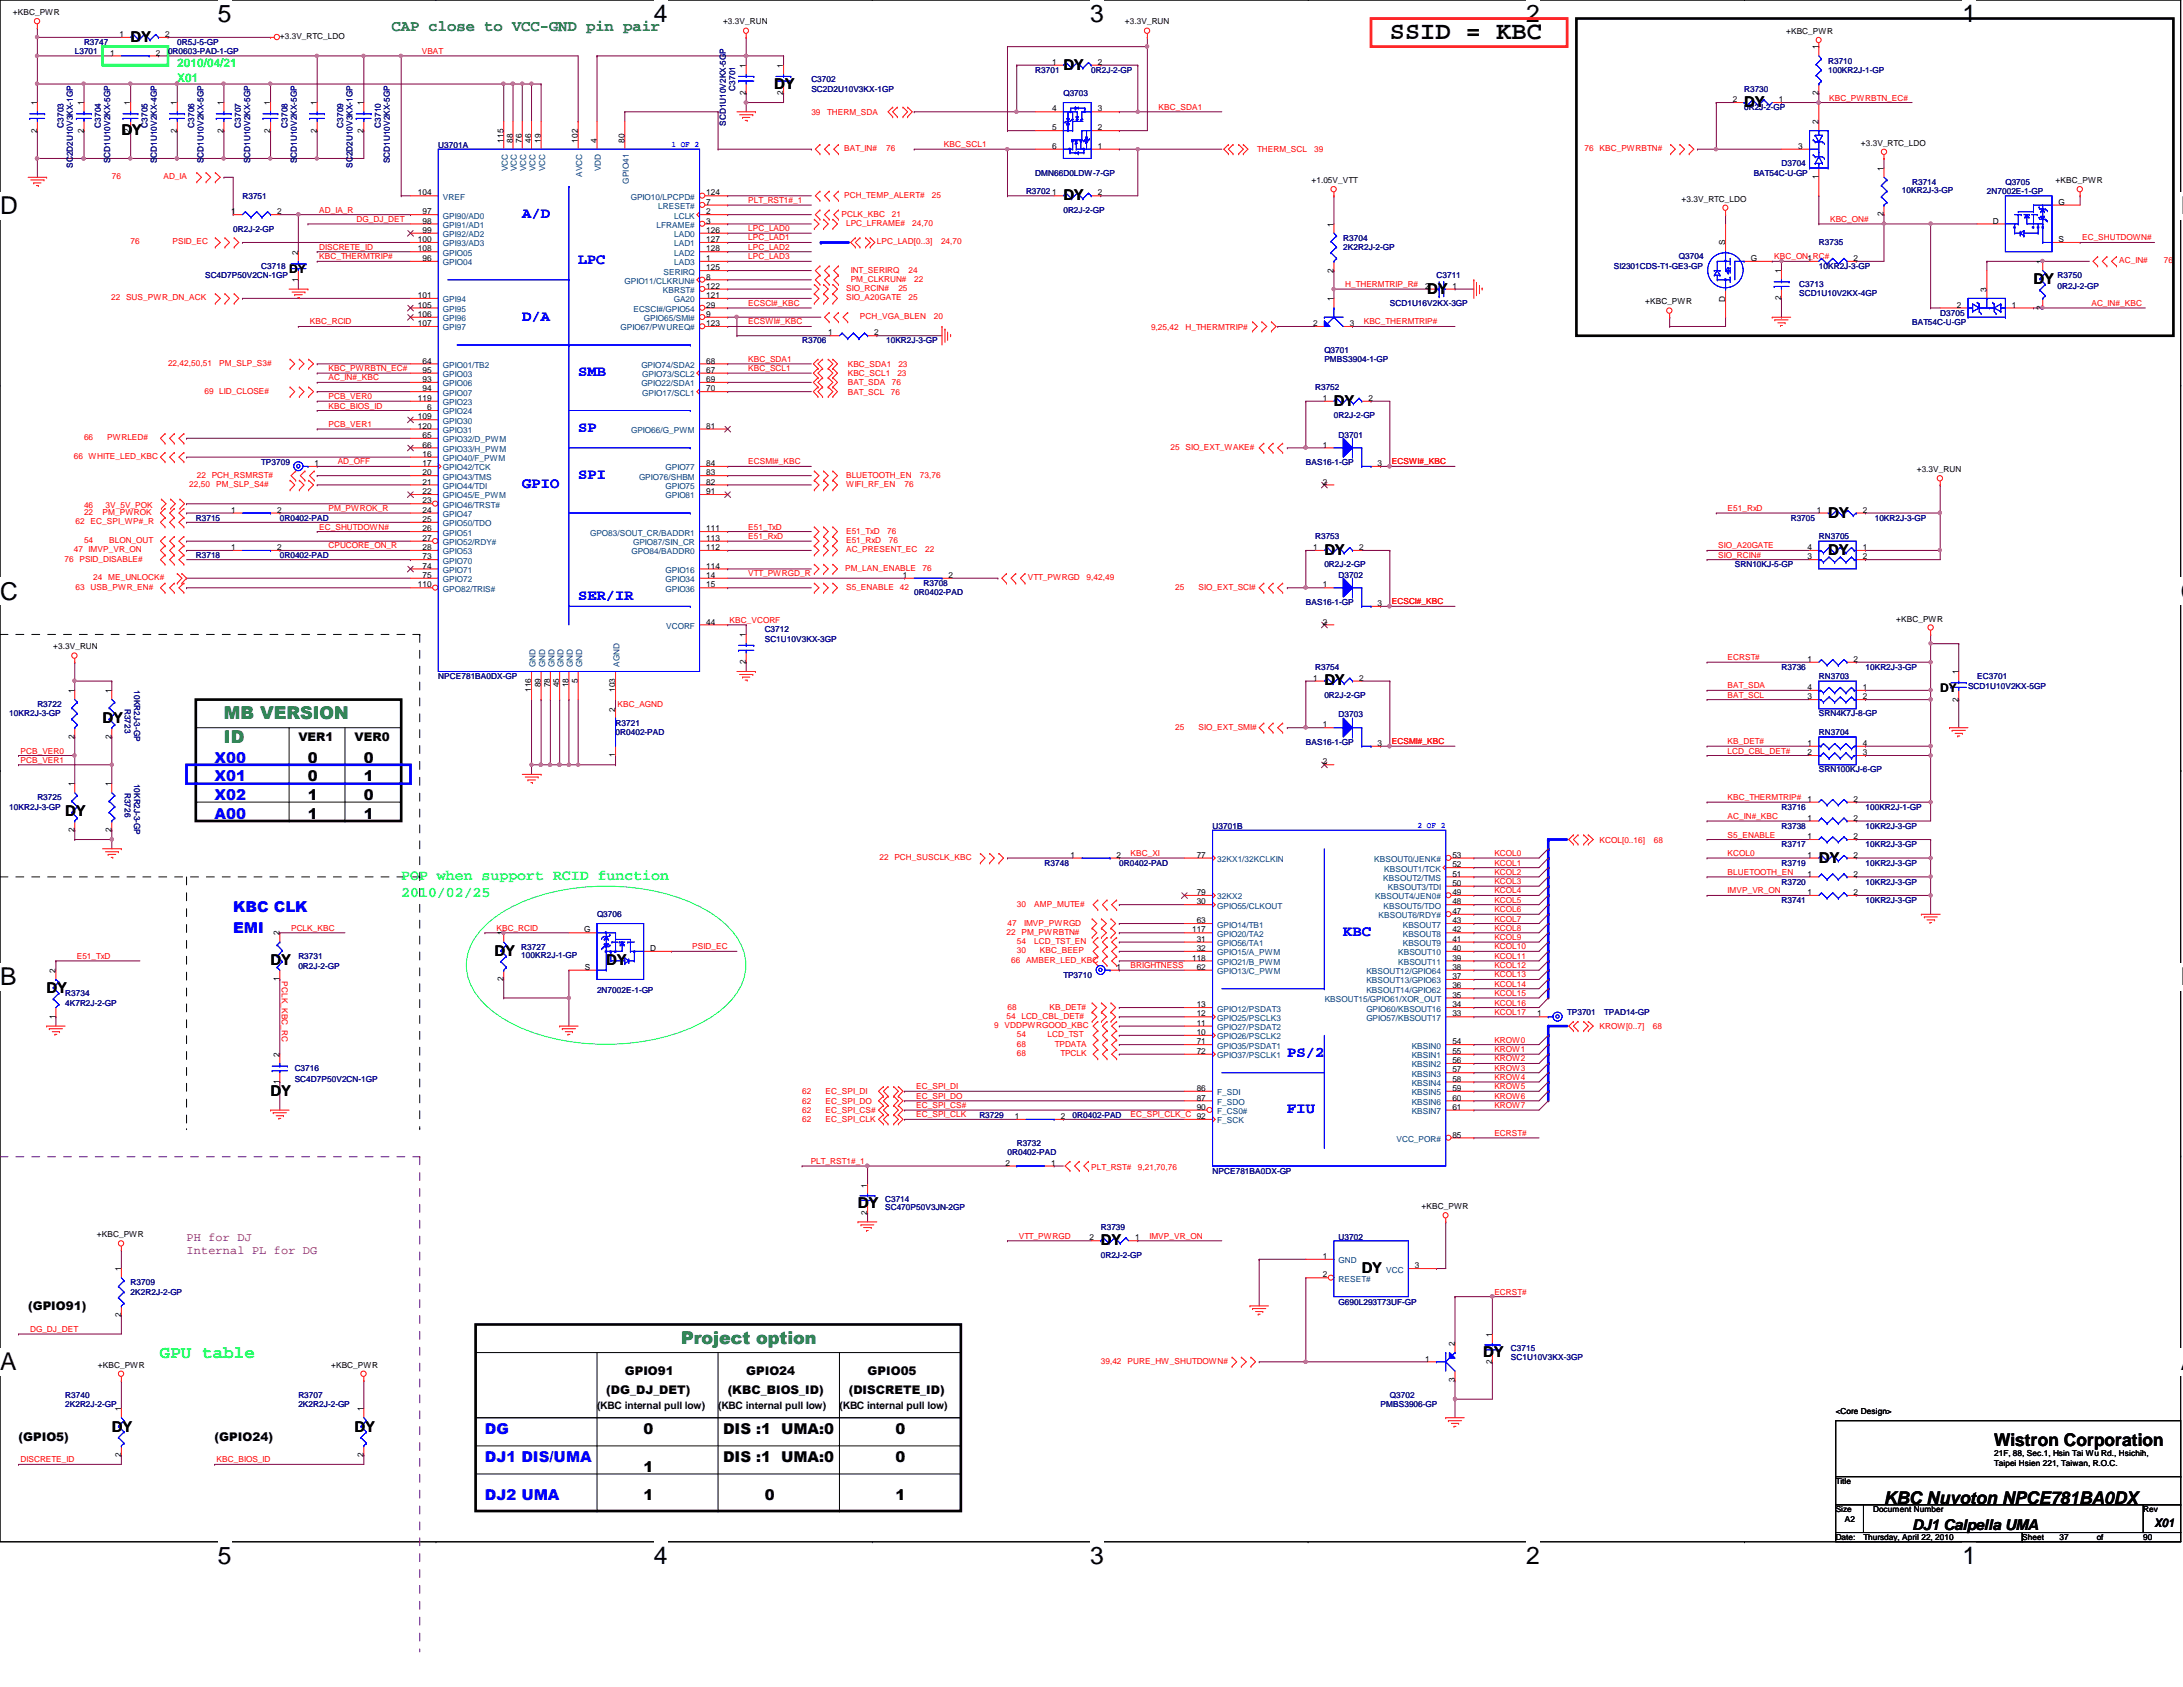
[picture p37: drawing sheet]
<svg xmlns="http://www.w3.org/2000/svg" width="279mm" height="216mm" viewBox="0 0 279 216" stroke-linecap="round" stroke-linejoin="round" font-family="sans-serif">
<defs><g id="words">
<text font-size="3.2" x="177.9" y="5">SSID = KBC</text>
<g font-size="3.1">
<text x="27.9" y="2.8">5</text>
<text x="83.7" y="2.8">4</text>
<text x="139.5" y="2.8">3</text>
<text x="195.3" y="2.8">2</text>
<text x="251.2" y="2.8">1</text>
<text x="0" y="27.4">D</text>
<text x="279.1" y="27.4">D</text>
<text x="0" y="76.8">C</text>
<text x="279.1" y="76.8">C</text>
<text x="0" y="126.1">B</text>
<text x="279.1" y="126.1">B</text>
<text x="0" y="175.4">A</text>
<text x="279.1" y="175.4">A</text>
<text x="27.9" y="200.1">5</text>
<text x="83.7" y="200.1">4</text>
<text x="139.5" y="200.1">3</text>
<text x="195.3" y="200.1">2</text>
<text x="251.2" y="200.1">1</text>
</g>
<g font-size="2.2" fill="#008000">
<text x="28.7" y="92">MB VERSION</text>
<text x="28.7" y="95.1">ID</text>
<text x="87.2" y="172">Project option</text>
</g>
<text font-size="2.2" fill="#0f0" x="20.4" y="173.8">GPU table</text>
<g font-size="2.2">
<text x="255.2" y="185.1">Wistron Corporation</text>
<text x="241.1" y="192.4">KBC Nuvoton NPCE781BA0DX</text>
</g>
<text font-size="2" fill="#008000" x="50.1" y="4">CAP close to VCC-GND pin pair</text>
<g font-size="1.9">
<text x="16.7" y="5.4">DY</text>
<text x="99.1" y="11.3">DY</text>
<text x="136.1" y="8.9">DY</text>
<text x="15.5" y="17.3">DY</text>
<text x="223.2" y="13.7">DY</text>
<text x="136.1" y="25.7">DY</text>
<text x="182.7" y="37.6">DY</text>
<text x="260.3" y="36.4">DY</text>
<text x="170.7" y="51.9">DY</text>
<text x="169.5" y="71">DY</text>
<text x="234" y="66.3">DY</text>
<text x="234" y="71">DY</text>
<text x="169.5" y="87.7">DY</text>
<text x="13.1" y="92.5">DY</text>
<text x="39.4" y="97.6">0</text>
<text x="39.4" y="100">0</text>
<text x="46.6" y="100">1</text>
<text x="46.6" y="97.6">0</text>
<text x="8.3" y="104.4">DY</text>
<text x="39.4" y="102.4">1</text>
<text x="39.4" y="104.8">1</text>
<text x="46.6" y="102.4">0</text>
<text x="46.6" y="104.8">1</text>
<text x="232.8" y="110.4">DY</text>
<text x="34.6" y="123.5">DY</text>
<text x="63.3" y="122.3">DY</text>
<text x="77.6" y="123.5">DY</text>
<text x="6" y="127.1">DY</text>
<text x="34.6" y="140.3">DY</text>
<text x="109.8" y="154.6">DY</text>
<text x="140.9" y="159.3">DY</text>
<text x="174.3" y="162.9">DY</text>
<text x="189.8" y="173.7">DY</text>
<text x="14.3" y="183.2">DY</text>
<text x="45.4" y="183.2">DY</text>
<text x="82.4" y="183.6">0</text>
<text x="92.5" y="183.6">DIS :1 UMA:0</text>
<text x="114.6" y="183.6">0</text>
<text x="82.4" y="188.3">1</text>
<text x="82.4" y="191.9">1</text>
<text x="92.5" y="187.2">DIS :1 UMA:0</text>
<text x="97.9" y="191.9">0</text>
<text x="114.6" y="187.2">0</text>
<text x="114.6" y="191.9">1</text>
<text x="244.7" y="195.7">DJ1 Calpella UMA</text>
</g>
<g font-size="1.9" fill="#00f">
<text x="66.8" y="27.9">A/D</text>
<text x="74" y="33.8">LPC</text>
<text x="66.8" y="41">D/A</text>
<text x="74" y="48.2">SMB</text>
<text x="74" y="55.3">SP</text>
<text x="66.8" y="62.5">GPIO</text>
<text x="74" y="61.3">SPI</text>
<text x="74" y="76.8">SER/IR</text>
<text x="27.5" y="97.6">X00</text>
<text x="27.5" y="100">X01</text>
<text x="27.5" y="102.4">X02</text>
<text x="27.5" y="104.8">A00</text>
<text x="29.8" y="116.7">KBC CLK</text>
<text x="29.8" y="119.4">EMI</text>
<text x="171.9" y="119.8">KBC</text>
<text x="164.8" y="135.3">PS/2</text>
<text x="164.8" y="142.5">FIU</text>
<text x="62.1" y="183.6">DG</text>
<text x="62.1" y="187.2">DJ1 DIS/UMA</text>
<text x="62.1" y="191.9">DJ2 UMA</text>
</g>
<g font-size="1.9" fill="#00ff80">
<text x="51.4" y="112.6">POP when support RCID function</text>
<text x="51.4" y="114.9">2010/02/25</text>
</g>
<g font-size="1.5" fill="#0f0">
<text x="22.7" y="8.6">2010/04/21</text>
<text x="22.7" y="10.5">X01</text>
</g>
<g font-size="1.5" fill="#00f">
<text x="258" y="29.6" transform="rotate(-90 258 29.6)">.</text>
<text x="260.3" y="29.6" transform="rotate(-90 260.3 29.6)">.</text>
<text x="261" y="29.6" transform="rotate(-90 261 29.6)">.</text>
<text x="261.6" y="29.6" transform="rotate(-90 261.6 29.6)">.</text>
<text x="261.6" y="27.2" transform="rotate(-90 261.6 27.2)">.</text>
<text x="77.5" y="118.9" transform="rotate(90 77.5 118.9)">.</text>
<text x="77.5" y="121.3" transform="rotate(90 77.5 121.3)">.</text>
<text x="78.1" y="121.3" transform="rotate(90 78.1 121.3)">.</text>
<text x="78.7" y="121.3" transform="rotate(90 78.7 121.3)">.</text>
<text x="81.1" y="121.3" transform="rotate(90 81.1 121.3)">.</text>
</g>
<g font-size="1.5">
<text x="37" y="34.9">DY</text>
<text x="248.3" y="88.6">DY</text>
<text x="38.2" y="94.8">VER1</text>
<text x="45.4" y="94.8">VER0</text>
<text x="3.6" y="167.6">(GPIO91)</text>
<text x="77.6" y="178.4">(DG_DJ_DET)</text>
<text x="80" y="176">GPIO91</text>
<text x="93.1" y="178.4">(KBC_BIOS_ID)</text>
<text x="95.5" y="176">GPIO24</text>
<text x="108.6" y="178.4">(DISCRETE_ID)</text>
<text x="111" y="176">GPIO05</text>
<text x="2.4" y="184.4">(GPIO5)</text>
<text x="27.5" y="184.4">(GPIO24)</text>
<text x="275.8" y="195.4">X01</text>
</g>
<g font-size="1.5" fill="#800080">
<text x="23.9" y="158.8">PH for DJ</text>
<text x="23.9" y="160.4">Internal PL for DG</text>
</g>
<g font-size="1.3">
<text x="76.4" y="180.3">(KBC internal pull low)</text>
<text x="91.9" y="180.3">(KBC internal pull low)</text>
<text x="107.4" y="180.3">(KBC internal pull low)</text>
</g>
<g font-size="1.1">
<text x="1.7" y="1.9">+KBC_PWR</text>
<text x="15.3" y="4.7">1</text>
<text x="21.1" y="4.7">2</text>
<text x="35.8" y="5">+3.3V_RTC_LDO</text>
<text x="92.5" y="3.1">+3.3V_RUN</text>
<text x="144" y="3.1">+3.3V_RUN</text>
<text x="228.6" y="4.3">+KBC_PWR</text>
<text x="14.1" y="7.1">1</text>
<text x="19.9" y="7.1">2</text>
<text x="95.5" y="8.7" transform="rotate(-90 95.5 8.7)">1</text>
<text x="100.2" y="8.7" transform="rotate(-90 100.2 8.7)">1</text>
<text x="134.7" y="8.3">1</text>
<text x="140.5" y="8.3">2</text>
<text x="232.7" y="6.3" transform="rotate(-90 232.7 6.3)">1</text>
<text x="4.7" y="17" transform="rotate(-90 4.7 17)">2</text>
<text x="4.7" y="13.5" transform="rotate(-90 4.7 13.5)">1</text>
<text x="10.7" y="17" transform="rotate(-90 10.7 17)">2</text>
<text x="10.7" y="13.5" transform="rotate(-90 10.7 13.5)">1</text>
<text x="16.7" y="17" transform="rotate(-90 16.7 17)">2</text>
<text x="16.7" y="13.5" transform="rotate(-90 16.7 13.5)">1</text>
<text x="22.6" y="17" transform="rotate(-90 22.6 17)">2</text>
<text x="22.6" y="13.5" transform="rotate(-90 22.6 13.5)">1</text>
<text x="28.6" y="17" transform="rotate(-90 28.6 17)">2</text>
<text x="28.6" y="13.5" transform="rotate(-90 28.6 13.5)">1</text>
<text x="34.6" y="17" transform="rotate(-90 34.6 17)">2</text>
<text x="34.6" y="13.5" transform="rotate(-90 34.6 13.5)">1</text>
<text x="40.6" y="17" transform="rotate(-90 40.6 17)">2</text>
<text x="40.6" y="13.5" transform="rotate(-90 40.6 13.5)">1</text>
<text x="46.5" y="17" transform="rotate(-90 46.5 17)">2</text>
<text x="46.5" y="13.5" transform="rotate(-90 46.5 13.5)">1</text>
<text x="95.5" y="12.2" transform="rotate(-90 95.5 12.2)">2</text>
<text x="100.2" y="12.2" transform="rotate(-90 100.2 12.2)">2</text>
<text x="134.7" y="14.3">4</text>
<text x="134.7" y="16.7">5</text>
<text x="140.5" y="16.7">2</text>
<text x="140.5" y="14.3">3</text>
<text x="221.8" y="13.1">2</text>
<text x="227.7" y="13.1">1</text>
<text x="232.7" y="15.9" transform="rotate(-90 232.7 15.9)">2</text>
<text x="232.7" y="12.2" transform="rotate(-90 232.7 12.2)">2</text>
<text x="64.4" y="18.2" transform="rotate(-90 64.4 18.2)">115</text>
<text x="65.6" y="18.2" transform="rotate(-90 65.6 18.2)">88</text>
<text x="66.8" y="18.2" transform="rotate(-90 66.8 18.2)">76</text>
<text x="68" y="18.2" transform="rotate(-90 68 18.2)">46</text>
<text x="69.2" y="18.2" transform="rotate(-90 69.2 18.2)">19</text>
<text x="74" y="18.2" transform="rotate(-90 74 18.2)">102</text>
<text x="76.4" y="18.2" transform="rotate(-90 76.4 18.2)">4</text>
<text x="79.9" y="18.2" transform="rotate(-90 79.9 18.2)">80</text>
<text x="134.7" y="19">6</text>
<text x="140.5" y="19">1</text>
<text x="167.9" y="23.4">+1.05V_VTT</text>
<text x="230.2" y="19">3</text>
<text x="232.7" y="22.9" transform="rotate(-90 232.7 22.9)">1</text>
<text x="238.2" y="18.6">+3.3V_RTC_LDO</text>
<text x="241.1" y="21.8" transform="rotate(-90 241.1 21.8)">1</text>
<text x="263.1" y="23.4">+KBC_PWR</text>
<text x="29.6" y="27.4">1</text>
<text x="35.5" y="27.4">2</text>
<text x="53.5" y="25">104</text>
<text x="54.1" y="27.4">97</text>
<text x="54.1" y="28.6">98</text>
<text x="54.1" y="29.8">99</text>
<text x="90.4" y="25">124</text>
<text x="90.4" y="26.2">7</text>
<text x="90.4" y="27.4">2</text>
<text x="90.4" y="28.6">3</text>
<text x="90.4" y="29.8">126</text>
<text x="134.7" y="25">1</text>
<text x="140.5" y="25">2</text>
<text x="170.7" y="29" transform="rotate(-90 170.7 29)">1</text>
<text x="215.2" y="25.8">+3.3V_RTC_LDO</text>
<text x="241.1" y="27.7" transform="rotate(-90 241.1 27.7)">2</text>
<text x="255.1" y="28.6">D</text>
<text x="263.5" y="26.2">G</text>
<text x="38.1" y="32.6" transform="rotate(-90 38.1 32.6)">2</text>
<text x="53.5" y="31">100</text>
<text x="53.5" y="32.2">108</text>
<text x="54.1" y="33.4">96</text>
<text x="90.4" y="31">127</text>
<text x="90.4" y="32.2">128</text>
<text x="90.4" y="33.4">1</text>
<text x="90.4" y="34.6">125</text>
<text x="90.4" y="35.8">8</text>
<text x="170.7" y="34.9" transform="rotate(-90 170.7 34.9)">2</text>
<text x="220.8" y="31.4" transform="rotate(-90 220.8 31.4)">S</text>
<text x="224.1" y="33.4">G</text>
<text x="228" y="35" transform="rotate(-90 228 35)">1</text>
<text x="231.4" y="33.4">1</text>
<text x="237.2" y="33.4">2</text>
<text x="261.4" y="33.8" transform="rotate(-90 261.4 33.8)">1</text>
<text x="263.5" y="31">S</text>
<text x="38.1" y="36.1" transform="rotate(-90 38.1 36.1)">1</text>
<text x="53.5" y="38.1">101</text>
<text x="53.5" y="39.4">105</text>
<text x="53.5" y="40.6">106</text>
<text x="53.5" y="41.7">107</text>
<text x="90.4" y="37">122</text>
<text x="90.4" y="38.1">121</text>
<text x="90.4" y="39.4">29</text>
<text x="90.4" y="40.6">9</text>
<text x="90.4" y="41.7">123</text>
<text x="168.1" y="41.7">2</text>
<text x="170.7" y="38.6" transform="rotate(-90 170.7 38.6)">1</text>
<text x="172.8" y="41.7">3</text>
<text x="182.4" y="37">2</text>
<text x="185.9" y="37">1</text>
<text x="210.6" y="38.9">+KBC_PWR</text>
<text x="220.8" y="38.6" transform="rotate(-90 220.8 38.6)">D</text>
<text x="228" y="38.4" transform="rotate(-90 228 38.4)">2</text>
<text x="250.4" y="39.4">2</text>
<text x="254.3" y="37.3" transform="rotate(-90 254.3 37.3)">3</text>
<text x="257.5" y="39.4">1</text>
<text x="261.4" y="39.6" transform="rotate(-90 261.4 39.6)">2</text>
<text x="54.1" y="47.7">95</text>
<text x="54.1" y="46.5">64</text>
<text x="90.4" y="46.5">68</text>
<text x="90.4" y="47.7">67</text>
<text x="106" y="42.9">1</text>
<text x="111.9" y="42.9">2</text>
<text x="53.5" y="51.3">119</text>
<text x="53.5" y="53.7">109</text>
<text x="54.1" y="48.9">93</text>
<text x="54.1" y="50.1">94</text>
<text x="54.7" y="52.5">6</text>
<text x="90.4" y="48.9">69</text>
<text x="90.4" y="50.1">70</text>
<text x="169.3" y="51.3">1</text>
<text x="175.1" y="51.3">2</text>
<text x="40.3" y="59.6">1</text>
<text x="53.5" y="54.9">120</text>
<text x="54.1" y="58.5">16</text>
<text x="54.1" y="59.6">17</text>
<text x="54.1" y="56">65</text>
<text x="54.1" y="57.3">66</text>
<text x="90.4" y="59.6">84</text>
<text x="90.4" y="54.9">81</text>
<text x="169.3" y="57.3">1</text>
<text x="176.3" y="59.6">3</text>
<text x="29.6" y="65.6">1</text>
<text x="35.5" y="65.6">2</text>
<text x="54.1" y="65.6">24</text>
<text x="54.1" y="63.2">22</text>
<text x="54.1" y="60.8">20</text>
<text x="54.1" y="62">21</text>
<text x="54.1" y="64.4">23</text>
<text x="90.4" y="60.8">83</text>
<text x="90.4" y="62">82</text>
<text x="90.4" y="63.2">91</text>
<text x="169.3" y="62">2</text>
<text x="232.5" y="65.6">1</text>
<text x="238.4" y="65.6">2</text>
<text x="245.3" y="60.4">+3.3V_RUN</text>
<text x="29.6" y="70.4">1</text>
<text x="35.5" y="70.4">2</text>
<text x="54.1" y="70.4">28</text>
<text x="54.1" y="68">26</text>
<text x="54.1" y="71.6">73</text>
<text x="54.1" y="66.8">25</text>
<text x="54.1" y="69.2">27</text>
<text x="90.4" y="69.2">113</text>
<text x="90.4" y="68">111</text>
<text x="90.4" y="70.4">112</text>
<text x="168.1" y="70.4">1</text>
<text x="173.9" y="70.4">2</text>
<text x="231.4" y="71.6">3</text>
<text x="231.4" y="70.4">4</text>
<text x="238.4" y="70.4">1</text>
<text x="238.4" y="71.6">2</text>
<text x="53.5" y="75.2">110</text>
<text x="54.1" y="72.8">74</text>
<text x="54.1" y="74">75</text>
<text x="90.4" y="72.8">114</text>
<text x="90.4" y="75.2">15</text>
<text x="90.4" y="74">14</text>
<text x="115.6" y="74">1</text>
<text x="121.4" y="74">2</text>
<text x="169.3" y="75.2">1</text>
<text x="176.3" y="77.6">3</text>
<text x="6.8" y="83.1">+3.3V_RUN</text>
<text x="90.4" y="79.9">44</text>
<text x="95.5" y="81.5" transform="rotate(-90 95.5 81.5)">1</text>
<text x="169.3" y="79.9">2</text>
<text x="242.7" y="79.5">+KBC_PWR</text>
<text x="9.5" y="88.7" transform="rotate(-90 9.5 88.7)">1</text>
<text x="14.3" y="88.7" transform="rotate(-90 14.3 88.7)">1</text>
<text x="68" y="88.6" transform="rotate(-90 68 88.6)">116</text>
<text x="69.2" y="88" transform="rotate(-90 69.2 88)">89</text>
<text x="70.4" y="88" transform="rotate(-90 70.4 88)">78</text>
<text x="71.6" y="88" transform="rotate(-90 71.6 88)">45</text>
<text x="72.8" y="88" transform="rotate(-90 72.8 88)">18</text>
<text x="74" y="87.4" transform="rotate(-90 74 87.4)">5</text>
<text x="78.7" y="88.6" transform="rotate(-90 78.7 88.6)">103</text>
<text x="95.5" y="85" transform="rotate(-90 95.5 85)">2</text>
<text x="168.1" y="87.1">1</text>
<text x="173.9" y="87.1">2</text>
<text x="231.4" y="84.7">1</text>
<text x="231.4" y="89.5">3</text>
<text x="231.4" y="88.3">4</text>
<text x="237.2" y="84.7">2</text>
<text x="238.4" y="88.3">1</text>
<text x="238.4" y="89.5">2</text>
<text x="250.7" y="89.8" transform="rotate(-90 250.7 89.8)">2</text>
<text x="250.7" y="86.3" transform="rotate(-90 250.7 86.3)">1</text>
<text x="9.5" y="94.6" transform="rotate(-90 9.5 94.6)">2</text>
<text x="14.3" y="94.6" transform="rotate(-90 14.3 94.6)">2</text>
<text x="78.7" y="91.1" transform="rotate(-90 78.7 91.1)">2</text>
<text x="169.3" y="93.1">1</text>
<text x="176.3" y="95.5">3</text>
<text x="231.4" y="95.5">1</text>
<text x="238.4" y="95.5">4</text>
<text x="9.5" y="100.6" transform="rotate(-90 9.5 100.6)">1</text>
<text x="14.3" y="100.6" transform="rotate(-90 14.3 100.6)">1</text>
<text x="78.7" y="96.9" transform="rotate(-90 78.7 96.9)">1</text>
<text x="169.3" y="97.8">2</text>
<text x="231.4" y="96.6">2</text>
<text x="238.4" y="96.6">3</text>
<text x="9.5" y="106.5" transform="rotate(-90 9.5 106.5)">2</text>
<text x="14.3" y="106.5" transform="rotate(-90 14.3 106.5)">2</text>
<text x="231.4" y="102.6">1</text>
<text x="231.4" y="107.4">1</text>
<text x="231.4" y="105">1</text>
<text x="237.2" y="102.6">2</text>
<text x="237.2" y="107.4">2</text>
<text x="237.2" y="105">2</text>
<text x="137" y="109.8">1</text>
<text x="142.9" y="109.8">2</text>
<text x="153.2" y="109.8">77</text>
<text x="185.9" y="109.8">53</text>
<text x="185.9" y="111">52</text>
<text x="185.9" y="112.2">51</text>
<text x="185.9" y="113.4">50</text>
<text x="231.4" y="109.8">1</text>
<text x="231.4" y="112.2">1</text>
<text x="237.2" y="109.8">2</text>
<text x="237.2" y="112.2">2</text>
<text x="35.8" y="119.7" transform="rotate(-90 35.8 119.7)">2</text>
<text x="64.4" y="119.7" transform="rotate(-90 64.4 119.7)">1</text>
<text x="74.8" y="119.3">G</text>
<text x="152.6" y="119.3">117</text>
<text x="153.2" y="114.6">79</text>
<text x="153.2" y="115.7">30</text>
<text x="153.2" y="118.2">63</text>
<text x="185.9" y="114.6">49</text>
<text x="185.9" y="115.7">48</text>
<text x="185.9" y="117">47</text>
<text x="185.9" y="118.2">43</text>
<text x="185.9" y="119.3">42</text>
<text x="231.4" y="114.6">1</text>
<text x="237.2" y="114.6">2</text>
<text x="7.1" y="124.5" transform="rotate(-90 7.1 124.5)">2</text>
<text x="35.8" y="125.6" transform="rotate(-90 35.8 125.6)">1</text>
<text x="64.4" y="125.6" transform="rotate(-90 64.4 125.6)">2</text>
<text x="74.8" y="124.1">S</text>
<text x="83.2" y="121.7">D</text>
<text x="142.9" y="124.1">1</text>
<text x="152.6" y="122.9">118</text>
<text x="153.2" y="120.5">31</text>
<text x="153.2" y="121.7">32</text>
<text x="153.2" y="124.1">62</text>
<text x="185.9" y="120.5">41</text>
<text x="185.9" y="121.7">40</text>
<text x="185.9" y="122.9">39</text>
<text x="185.9" y="124.1">38</text>
<text x="185.9" y="125.3">37</text>
<text x="7.1" y="130.4" transform="rotate(-90 7.1 130.4)">1</text>
<text x="153.2" y="128.9">13</text>
<text x="153.2" y="130.1">12</text>
<text x="153.2" y="131.3">11</text>
<text x="185.9" y="126.5">36</text>
<text x="185.9" y="127.7">35</text>
<text x="185.9" y="128.9">34</text>
<text x="185.9" y="130.1">33</text>
<text x="196.7" y="130.1">1</text>
<text x="35.8" y="135.3" transform="rotate(-90 35.8 135.3)">2</text>
<text x="153.2" y="132.5">10</text>
<text x="153.2" y="133.6">71</text>
<text x="153.2" y="134.9">72</text>
<text x="185.9" y="133.6">54</text>
<text x="185.9" y="134.9">55</text>
<text x="185.9" y="136.1">56</text>
<text x="185.9" y="137.2">57</text>
<text x="35.8" y="138.7" transform="rotate(-90 35.8 138.7)">1</text>
<text x="129.9" y="143.2">1</text>
<text x="135.8" y="143.2">2</text>
<text x="153.2" y="139.6">86</text>
<text x="153.2" y="140.8">87</text>
<text x="153.2" y="142">90</text>
<text x="185.9" y="138.4">58</text>
<text x="185.9" y="139.6">59</text>
<text x="185.9" y="140.8">60</text>
<text x="185.9" y="142">61</text>
<text x="128.7" y="149.2">2</text>
<text x="134.5" y="149.2">1</text>
<text x="185.9" y="145.6">85</text>
<text x="111" y="155.4" transform="rotate(-90 111 155.4)">2</text>
<text x="111" y="152" transform="rotate(-90 111 152)">1</text>
<text x="181.9" y="154.7">+KBC_PWR</text>
<text x="12.4" y="158.3">+KBC_PWR</text>
<text x="139.4" y="158.7">2</text>
<text x="145.3" y="158.7">1</text>
<text x="169.3" y="161.1">1</text>
<text x="15.5" y="162.7" transform="rotate(-90 15.5 162.7)">1</text>
<text x="169.3" y="163.5">2</text>
<text x="181.1" y="162.3">3</text>
<text x="15.5" y="168.6" transform="rotate(-90 15.5 168.6)">2</text>
<text x="186.2" y="172.3" transform="rotate(-90 186.2 172.3)">2</text>
<text x="191" y="171.1" transform="rotate(-90 191 171.1)">1</text>
<text x="12.5" y="175">+KBC_PWR</text>
<text x="42.4" y="175">+KBC_PWR</text>
<text x="182.4" y="174.2">1</text>
<text x="186.2" y="176.9" transform="rotate(-90 186.2 176.9)">3</text>
<text x="191" y="174.5" transform="rotate(-90 191 174.5)">2</text>
<text x="15.5" y="180.6" transform="rotate(-90 15.5 180.6)">1</text>
<text x="46.5" y="180.6" transform="rotate(-90 46.5 180.6)">1</text>
<text x="234.9" y="181">&lt;Core Design&gt;</text>
<text x="15.5" y="186.5" transform="rotate(-90 15.5 186.5)">2</text>
<text x="46.5" y="186.5" transform="rotate(-90 46.5 186.5)">2</text>
<text x="234.9" y="189.9">Title</text>
<text x="255.2" y="186.4">21F, 88, Sec.1, Hsin Tai Wu Rd., Hsichih,</text>
<text x="255.2" y="187.6">Taipei Hsien 221, Taiwan, R.O.C.</text>
<text x="234.9" y="193.5">Size</text>
<text x="234.9" y="197.1">Date:</text>
<text x="236.1" y="194.7">A2</text>
<text x="238.5" y="197.1">Thursday, April 22, 2010</text>
<text x="239.7" y="193.5">Document Number</text>
<text x="258.8" y="197.1">Sheet</text>
<text x="263.6" y="197.1">37</text>
<text x="268.4" y="197.1">of</text>
<text x="274.3" y="193.5">Rev</text>
<text x="274.3" y="197.1">90</text>
</g>
<g font-size="1.1" fill="#000080">
<text x="10.8" y="5.8">R3747</text>
<text x="22.7" y="5.8">0R5J-5-GP</text>
<text x="9.6" y="6.9">L3701</text>
<text x="21.5" y="6.9">0R0603-PAD-1-GP</text>
<text x="94.1" y="11.6" transform="rotate(-90 94.1 11.6)">C3701</text>
<text x="103.8" y="10.5">C3702</text>
<text x="103.8" y="11.7">SC2D2U10V3KX-1GP</text>
<text x="132.5" y="9.3">R3701</text>
<text x="139.7" y="9.3">0R2J-2-GP</text>
<text x="223.2" y="11.7">R3730</text>
<text x="234" y="8.1">R3710</text>
<text x="234" y="9.3">100KR2J-1-GP</text>
<text x="8.1" y="16.3" transform="rotate(-90 8.1 16.3)">C3703</text>
<text x="12.9" y="16.3" transform="rotate(-90 12.9 16.3)">C3704</text>
<text x="18.9" y="16.3" transform="rotate(-90 18.9 16.3)">C3705</text>
<text x="24.8" y="16.3" transform="rotate(-90 24.8 16.3)">C3706</text>
<text x="30.8" y="16.3" transform="rotate(-90 30.8 16.3)">C3707</text>
<text x="36.8" y="16.3" transform="rotate(-90 36.8 16.3)">C3708</text>
<text x="43.9" y="16.3" transform="rotate(-90 43.9 16.3)">C3709</text>
<text x="48.7" y="16.3" transform="rotate(-90 48.7 16.3)">C3710</text>
<text x="92.9" y="16.1" transform="rotate(-90 92.9 16.1)">SCD1U10V2KX-5GP</text>
<text x="136.1" y="12.3">Q3703</text>
<text x="223.2" y="14.1">0R2J-2-GP</text>
<text x="9.3" y="21.5" transform="rotate(-90 9.3 21.5)">SC2D2U10V3KX-1GP</text>
<text x="14.1" y="20.9" transform="rotate(-90 14.1 20.9)">SCD1U10V2KX-5GP</text>
<text x="20.1" y="20.9" transform="rotate(-90 20.1 20.9)">SCD1U10V2KX-4GP</text>
<text x="26" y="20.9" transform="rotate(-90 26 20.9)">SCD1U10V2KX-5GP</text>
<text x="32" y="20.9" transform="rotate(-90 32 20.9)">SCD1U10V2KX-5GP</text>
<text x="38" y="20.9" transform="rotate(-90 38 20.9)">SCD1U10V2KX-5GP</text>
<text x="45.1" y="21.5" transform="rotate(-90 45.1 21.5)">SC2D2U10V3KX-1GP</text>
<text x="49.9" y="20.9" transform="rotate(-90 49.9 20.9)">SCD1U10V2KX-5GP</text>
<text x="56.1" y="18.9">U3701A</text>
<text x="132.5" y="22.5">DMN66D0LDW-7-GP</text>
<text x="224.5" y="22.5">BAT54C-U-GP</text>
<text x="228" y="21.3">D3704</text>
<text x="244.7" y="23.7">R3714</text>
<text x="256.7" y="23.7">Q3705</text>
<text x="29.8" y="29.6">0R2J-2-GP</text>
<text x="31" y="25.4">R3751</text>
<text x="131.3" y="24.8">R3702</text>
<text x="136.1" y="27.2">0R2J-2-GP</text>
<text x="243.4" y="24.7">10KR2J-3-GP</text>
<text x="254.3" y="24.8">2N7002E-1-GP</text>
<text x="26.2" y="35.6">SC4D7P50V2CN-1GP</text>
<text x="33.4" y="34.4">C3718</text>
<text x="171.9" y="30.8">R3704</text>
<text x="171.9" y="32">2K2R2J-2-GP</text>
<text x="183.9" y="35.6">C3711</text>
<text x="206.5" y="34.4">SI2301CDS-T1-GE3-GP</text>
<text x="214.9" y="33.2">Q3704</text>
<text x="232.8" y="31.4">R3735</text>
<text x="232.8" y="34.4">10KR2J-3-GP</text>
<text x="263.4" y="35.6">R3750</text>
<text x="177.9" y="39.2">SCD1U16V2KX-3GP</text>
<text x="230.3" y="36.8">C3713</text>
<text x="230.3" y="37.8">SCD1U10V2KX-4GP</text>
<text x="244.7" y="41.6">BAT54C-U-GP</text>
<text x="248.3" y="40.4">D3705</text>
<text x="263.4" y="37">0R2J-2-GP</text>
<text x="102.7" y="43.9">R3706</text>
<text x="113.4" y="43.9">10KR2J-3-GP</text>
<text x="169.5" y="45.1">Q3701</text>
<text x="169.5" y="46.4">PMBS3904-1-GP</text>
<text x="168.3" y="49.9">R3752</text>
<text x="170.7" y="53.5">0R2J-2-GP</text>
<text x="33.4" y="59.5">TP3709</text>
<text x="167.1" y="59.5">BAS16-1-GP</text>
<text x="171.3" y="56">D3701</text>
<text x="25.1" y="71.4">R3718</text>
<text x="25.1" y="66.6">R3715</text>
<text x="35.8" y="71.4">0R0402-PAD</text>
<text x="35.8" y="66.6">0R0402-PAD</text>
<text x="168.3" y="69">R3753</text>
<text x="229.2" y="66.6">R3705</text>
<text x="232.8" y="69">RN3705</text>
<text x="239.9" y="66.6">10KR2J-3-GP</text>
<text x="117" y="76.2">0R0402-PAD</text>
<text x="118.2" y="75">R3708</text>
<text x="167.1" y="77.4">BAS16-1-GP</text>
<text x="169.5" y="72.6">0R2J-2-GP</text>
<text x="171.3" y="73.9">D3702</text>
<text x="222" y="72.6">SRN10KJ-5-GP</text>
<text x="97.9" y="80.9">C3712</text>
<text x="97.9" y="82.2">SC1U10V3KX-3GP</text>
<text x="17.2" y="88.3" transform="rotate(90 17.2 88.3)">10KR2J-3-GP</text>
<text x="56.1" y="86.9">NPCE781BA0DX-GP</text>
<text x="168.3" y="85.7">R3754</text>
<text x="169.5" y="89.3">0R2J-2-GP</text>
<text x="228" y="85.7">R3736</text>
<text x="232.8" y="86.9">RN3703</text>
<text x="238.8" y="85.7">10KR2J-3-GP</text>
<text x="251.9" y="88.1">SCD1U10V2KX-5GP</text>
<text x="253.1" y="86.9">EC3701</text>
<text x="1.2" y="91.7">10KR2J-3-GP</text>
<text x="4.8" y="90.5">R3722</text>
<text x="16" y="90.7" transform="rotate(90 16 90.7)">R3723</text>
<text x="78.8" y="92.9">R3721</text>
<text x="78.8" y="94.1">0R0402-PAD</text>
<text x="167.1" y="95.3">BAS16-1-GP</text>
<text x="171.3" y="91.8">D3703</text>
<text x="232.8" y="94.1">RN3704</text>
<text x="232.8" y="91.7">SRN4K7J-8-GP</text>
<text x="16" y="101.5" transform="rotate(90 16 101.5)">R3726</text>
<text x="17.2" y="100.3" transform="rotate(90 17.2 100.3)">10KR2J-3-GP</text>
<text x="232.8" y="98.8">SRN100KJ-6-GP</text>
<text x="1.2" y="103.6">10KR2J-3-GP</text>
<text x="4.8" y="102.4">R3725</text>
<text x="155.2" y="106">U3701B</text>
<text x="228" y="103.6">R3716</text>
<text x="228" y="106">R3738</text>
<text x="238.8" y="103.6">100KR2J-1-GP</text>
<text x="238.8" y="106">10KR2J-3-GP</text>
<text x="133.7" y="110.8">R3748</text>
<text x="143.3" y="110.8">0R0402-PAD</text>
<text x="228" y="110.8">R3719</text>
<text x="228" y="108.4">R3717</text>
<text x="228" y="113.2">R3720</text>
<text x="238.8" y="110.8">10KR2J-3-GP</text>
<text x="238.8" y="108.4">10KR2J-3-GP</text>
<text x="238.8" y="113.2">10KR2J-3-GP</text>
<text x="76.4" y="117.4">Q3706</text>
<text x="228" y="115.6">R3741</text>
<text x="238.8" y="115.6">10KR2J-3-GP</text>
<text x="38.2" y="122.7">R3731</text>
<text x="38.2" y="124">0R2J-2-GP</text>
<text x="66.7" y="121.5">R3727</text>
<text x="66.7" y="122.6">100KR2J-1-GP</text>
<text x="136.1" y="125.1">TP3710</text>
<text x="8.3" y="127.5">R3734</text>
<text x="8.3" y="128.7">4K7R2J-2-GP</text>
<text x="76.4" y="127">2N7002E-1-GP</text>
<text x="200.6" y="129.9">TP3701</text>
<text x="205.3" y="129.9">TPAD14-GP</text>
<text x="37.7" y="137.1">C3716</text>
<text x="37.7" y="138.5">SC4D7P50V2CN-1GP</text>
<text x="125.3" y="143">R3729</text>
<text x="137.3" y="143">0R0402-PAD</text>
<text x="128.9" y="147.8">0R0402-PAD</text>
<text x="130.1" y="146.6">R3732</text>
<text x="113.3" y="153.8">C3714</text>
<text x="113.3" y="154.9">SC470P50V3JN-2GP</text>
<text x="155.2" y="150.2">NPCE781BA0DX-GP</text>
<text x="140.9" y="157.4">R3739</text>
<text x="140.9" y="161">0R2J-2-GP</text>
<text x="171.3" y="158.7">U3702</text>
<text x="16.7" y="164.5">R3709</text>
<text x="16.7" y="165.7">2K2R2J-2-GP</text>
<text x="171.3" y="167">G690L293T73UF-GP</text>
<text x="193.4" y="172.9">C3715</text>
<text x="8.3" y="178.9">R3740</text>
<text x="38.2" y="178.9">R3707</text>
<text x="177.9" y="178.9">Q3702</text>
<text x="193.4" y="174.1">SC1U10V3KX-3GP</text>
<text x="8.3" y="180">2K2R2J-2-GP</text>
<text x="38.2" y="180">2K2R2J-2-GP</text>
<text x="176.7" y="180">PMBS3906-GP</text>
</g>
<g font-size="1.1" fill="#f00">
<text x="54" y="6.9">VBAT</text>
<text x="103.8" y="14.7">39</text>
<text x="105.9" y="14.7">THERM_SDA</text>
<text x="148.3" y="14.1">KBC_SDA1</text>
<text x="234.1" y="12.9">KBC_PWRBTN_EC#</text>
<text x="14.3" y="22.9">76</text>
<text x="20.9" y="22.9">AD_IA</text>
<text x="108" y="19.3">BAT_IN#</text>
<text x="113.4" y="19.3">76</text>
<text x="120.8" y="18.8">KBC_SCL1</text>
<text x="160.9" y="19.5">THERM_SCL</text>
<text x="168.2" y="19.5">39</text>
<text x="202.8" y="19.3">76 KBC_PWRBTN#</text>
<text x="40.9" y="27.2">AD_IA_R</text>
<text x="45.6" y="28.4">DG_DJ_DET</text>
<text x="95.8" y="29.6">LPC_LAD0</text>
<text x="95.8" y="26">PLT_RST1#_1</text>
<text x="107.7" y="27.7">PCLK_KBC</text>
<text x="108" y="25.3">PCH_TEMP_ALERT#</text>
<text x="108.3" y="28.9">LPC_LFRAME#</text>
<text x="114.1" y="27.7">21</text>
<text x="116.8" y="28.9">24,70</text>
<text x="119.3" y="25.3">25</text>
<text x="234.2" y="28.4">KBC_ON#</text>
<text x="16.7" y="31.3">76</text>
<text x="22.1" y="31.3">PSID_EC</text>
<text x="40.9" y="33.2">KBC_THERMTRIP#</text>
<text x="40.9" y="32">DISCRETE_ID</text>
<text x="95.8" y="30.8">LPC_LAD1</text>
<text x="95.8" y="32">LPC_LAD2</text>
<text x="95.8" y="33.2">LPC_LAD3</text>
<text x="108.9" y="34.9">INT_SERIRQ</text>
<text x="112.2" y="31.3">LPC_LAD[0..3]</text>
<text x="116.3" y="34.9">24</text>
<text x="120.4" y="31.3">24,70</text>
<text x="227.1" y="33.2">KBC_ON_RC#</text>
<text x="266.5" y="30.8">EC_SHUTDOWN#</text>
<text x="271.2" y="33.7">AC_IN#</text>
<text x="276.9" y="33.7">76</text>
<text x="14.2" y="38.4">22 SUS_PWR_DN_ACK</text>
<text x="39.7" y="41.5">KBC_RCID</text>
<text x="95.8" y="39.2">ECSCI#_KBC</text>
<text x="95.8" y="41.5">ECSWI#_KBC</text>
<text x="108.3" y="38.4">SIO_A20GATE</text>
<text x="108.3" y="37.3">SIO_RCIN#</text>
<text x="108.9" y="36.1">PM_CLKRUN#</text>
<text x="110.1" y="40.9">PCH_VGA_BLEN</text>
<text x="115" y="37.3">25</text>
<text x="116.3" y="38.4">25</text>
<text x="117" y="36.1">22</text>
<text x="119.5" y="40.9">20</text>
<text x="172.2" y="36.7">H_THERMTRIP_R#</text>
<text x="174.5" y="41.5">KBC_THERMTRIP#</text>
<text x="267.7" y="39.2">AC_IN#_KBC</text>
<text x="21.5" y="46.8">22,42,50,51</text>
<text x="28.1" y="46.8">PM_SLP_S3#</text>
<text x="42" y="47.5">KBC_PWRBTN_EC#</text>
<text x="95.8" y="47.5">KBC_SCL1</text>
<text x="95.8" y="46.3">KBC_SDA1</text>
<text x="108.5" y="46.9">KBC_SDA1</text>
<text x="115" y="46.9">23</text>
<text x="147.3" y="42.3">9,25,42</text>
<text x="151.7" y="42.3">H_THERMTRIP#</text>
<text x="26.2" y="50.4">69 LID_CLOSE#</text>
<text x="42" y="48.7">AC_IN#_KBC</text>
<text x="42" y="51.1">PCB_VER0</text>
<text x="42" y="52.3">KBC_BIOS_ID</text>
<text x="108.5" y="49.3">BAT_SDA</text>
<text x="108.5" y="50.5">BAT_SCL</text>
<text x="108.5" y="48.1">KBC_SCL1</text>
<text x="114" y="50.5">76</text>
<text x="114.1" y="49.3">76</text>
<text x="114.9" y="48.1">23</text>
<text x="9.4" y="58.8">66 WHITE_LED_KBC</text>
<text x="10.8" y="56.3">66</text>
<text x="13.7" y="56.3">PWRLED#</text>
<text x="42" y="54.7">PCB_VER1</text>
<text x="43.2" y="59.4">AD_OFF</text>
<text x="95.8" y="59.4">ECSMI#_KBC</text>
<text x="149.8" y="57.6">25 SIO_EXT_WAKE#</text>
<text x="178.1" y="59.4">ECSWI#_KBC</text>
<text x="10.8" y="65">46</text>
<text x="10.8" y="65.9">22</text>
<text x="13.1" y="65.9">PM_PWROK</text>
<text x="13.5" y="65">3V_5V_POK</text>
<text x="24.2" y="62.3">22,50</text>
<text x="25.2" y="61.1">22 PCH_RSMRST#</text>
<text x="27.7" y="62.3">PM_SLP_S4#</text>
<text x="42" y="65.4">PM_PWROK_R</text>
<text x="108.3" y="61.1">BLUETOOTH_EN</text>
<text x="108.3" y="62.3">WIFI_RF_EN</text>
<text x="115.8" y="62.3">76</text>
<text x="117.7" y="61.1">73,76</text>
<text x="221.1" y="65.4">E51_RxD</text>
<text x="8.3" y="71.9">76 PSID_DISABLE#</text>
<text x="9.4" y="70.7">47 IMVP_VR_ON</text>
<text x="9.7" y="67.1">62</text>
<text x="10.8" y="69.5">54</text>
<text x="11.6" y="67.1">EC_SPI_WP#_R</text>
<text x="14" y="69.5">BLON_OUT</text>
<text x="40.9" y="67.8">EC_SHUTDOWN#</text>
<text x="42" y="70.2">CPUCORE_ON_R</text>
<text x="95.8" y="67.8">E51_TxD</text>
<text x="95.8" y="69">E51_RxD</text>
<text x="108.3" y="69.5">E51_RxD</text>
<text x="108.3" y="68.3">E51_TxD</text>
<text x="108.3" y="70.7">AC_PRESENT_EC</text>
<text x="113.5" y="68.3">76</text>
<text x="113.7" y="69.5">76</text>
<text x="118.4" y="70.7">22</text>
<text x="219.9" y="71.4">SIO_RCIN#</text>
<text x="219.9" y="70.2">SIO_A20GATE</text>
<text x="9.7" y="75.5">63</text>
<text x="11.6" y="75.5">USB_PWR_EN#</text>
<text x="11.9" y="74.3">24 ME_UNLOCK#</text>
<text x="95.8" y="73.7">VTT_PWRGD_R</text>
<text x="108.2" y="73.1">PM_LAN_ENABLE</text>
<text x="108.3" y="75.5">S5_ENABLE</text>
<text x="115.2" y="75.5">42</text>
<text x="118.1" y="73.1">76</text>
<text x="131.6" y="74.3">VTT_PWRGD</text>
<text x="139.1" y="74.3">9,42,49</text>
<text x="150.4" y="75.5">25</text>
<text x="153.4" y="75.5">SIO_EXT_SCI#</text>
<text x="178.1" y="77.3">ECSCI#_KBC</text>
<text x="93.4" y="79.7">KBC_VCORF</text>
<text x="221.1" y="89.3">BAT_SCL</text>
<text x="221.1" y="88.1">BAT_SDA</text>
<text x="221.1" y="84.5">ECRST#</text>
<text x="79" y="90.5">KBC_AGND</text>
<text x="150.4" y="93.4">25</text>
<text x="153.4" y="93.4">SIO_EXT_SMI#</text>
<text x="178.1" y="95.2">ECSMI#_KBC</text>
<text x="221.1" y="95.2">KB_DET#</text>
<text x="2.6" y="97.6">PCB_VER1</text>
<text x="2.6" y="96.4">PCB_VER0</text>
<text x="221.1" y="96.4">LCD_CBL_DET#</text>
<text x="204.7" y="107.8">KCOL[0..16]</text>
<text x="211.7" y="107.8">68</text>
<text x="221.1" y="102.4">KBC_THERMTRIP#</text>
<text x="221.1" y="107.2">S5_ENABLE</text>
<text x="221.1" y="104.8">AC_IN#_KBC</text>
<text x="112.6" y="110.1">22 PCH_SUSCLK_KBC</text>
<text x="144.7" y="109.6">KBC_XI</text>
<text x="191.3" y="110.8">KCOL1</text>
<text x="191.3" y="112">KCOL2</text>
<text x="191.3" y="113.2">KCOL3</text>
<text x="191.3" y="109.6">KCOL0</text>
<text x="221.1" y="109.6">KCOL0</text>
<text x="221.1" y="112">BLUETOOTH_EN</text>
<text x="37.3" y="119.1">PCLK_KBC</text>
<text x="63.5" y="119.1">KBC_RCID</text>
<text x="128.8" y="119.6">22 PM_PWRBTN#</text>
<text x="128.9" y="118.4">47</text>
<text x="130.1" y="116">30</text>
<text x="131.1" y="118.4">IMVP_PWRGD</text>
<text x="132.4" y="116">AMP_MUTE#</text>
<text x="191.3" y="114.3">KCOL4</text>
<text x="191.3" y="115.5">KCOL5</text>
<text x="191.3" y="116.8">KCOL6</text>
<text x="191.3" y="117.9">KCOL7</text>
<text x="191.3" y="119.1">KCOL8</text>
<text x="221.1" y="114.3">IMVP_VR_ON</text>
<text x="9.8" y="122.7">E51_TxD</text>
<text x="36.1" y="125.6" transform="rotate(90 36.1 125.6)">PCLK_KBC_RC</text>
<text x="88.6" y="121.5">PSID_EC</text>
<text x="129.4" y="123.2">66 AMBER_LED_KBC</text>
<text x="130.1" y="122">30</text>
<text x="130.1" y="120.8">54</text>
<text x="132.4" y="120.8">LCD_TST_EN</text>
<text x="133.1" y="122">KBC_BEEP</text>
<text x="144.7" y="123.9">BRIGHTNESS</text>
<text x="191.3" y="120.3">KCOL9</text>
<text x="191.3" y="121.5">KCOL10</text>
<text x="191.3" y="122.7">KCOL11</text>
<text x="191.3" y="123.9">KCOL12</text>
<text x="191.3" y="125.1">KCOL13</text>
<text x="127.3" y="131.6">9 VDDPWRGOOD_KBC</text>
<text x="128.8" y="130.4">54 LCD_CBL_DET#</text>
<text x="128.9" y="129.2">68</text>
<text x="134.3" y="129.2">KB_DET#</text>
<text x="191.3" y="126.3">KCOL14</text>
<text x="191.3" y="127.5">KCOL15</text>
<text x="191.3" y="128.7">KCOL16</text>
<text x="191.3" y="129.9">KCOL17</text>
<text x="204.7" y="131.7">KROW[0..7]</text>
<text x="211.5" y="131.7">68</text>
<text x="130.1" y="133.9">68</text>
<text x="130.1" y="135.2">68</text>
<text x="130.1" y="132.8">54</text>
<text x="134.1" y="132.8">LCD_TST</text>
<text x="135" y="133.9">TPDATA</text>
<text x="135.7" y="135.2">TPCLK</text>
<text x="191.3" y="133.4">KROW0</text>
<text x="191.3" y="134.7">KROW1</text>
<text x="191.3" y="135.8">KROW2</text>
<text x="191.3" y="137">KROW3</text>
<text x="102.7" y="140">62</text>
<text x="102.7" y="143.6">62</text>
<text x="102.7" y="142.5">62</text>
<text x="102.7" y="141.3">62</text>
<text x="105.7" y="140">EC_SPI_DI</text>
<text x="105.7" y="143.6">EC_SPI_CLK</text>
<text x="105.7" y="142.5">EC_SPI_CS#</text>
<text x="105.7" y="141.3">EC_SPI_DO</text>
<text x="117.3" y="143">EC_SPI_CLK</text>
<text x="117.3" y="140.6">EC_SPI_DO</text>
<text x="117.3" y="139.4">EC_SPI_DI</text>
<text x="117.3" y="141.8">EC_SPI_CS#</text>
<text x="144.7" y="143">EC_SPI_CLK_C 92</text>
<text x="191.3" y="138.2">KROW4</text>
<text x="191.3" y="139.4">KROW5</text>
<text x="191.3" y="140.6">KROW6</text>
<text x="191.3" y="141.8">KROW7</text>
<text x="103.8" y="149">PLT_RST1#_1</text>
<text x="139.7" y="149.7">PLT_RST#</text>
<text x="145.6" y="149.7">9,21,70,76</text>
<text x="191.3" y="145.4">ECRST#</text>
<text x="130.4" y="158.5">VTT_PWRGD</text>
<text x="147.1" y="158.5">IMVP_VR_ON</text>
<text x="191.3" y="165.7">ECRST#</text>
<text x="3.9" y="170.5">DG_DJ_DET</text>
<text x="140.9" y="174.5">39,42</text>
<text x="144.3" y="174.5">PURE_HW_SHUTDOWN#</text>
<text x="2.6" y="187.2">DISCRETE_ID</text>
<text x="27.7" y="187.2">KBC_BIOS_ID</text>
</g>
<g font-size="1.1" fill="#004080">
<text x="65" y="21.9" transform="rotate(-90 65 21.9)">VCC</text>
<text x="66.2" y="21.9" transform="rotate(-90 66.2 21.9)">VCC</text>
<text x="67.4" y="21.9" transform="rotate(-90 67.4 21.9)">VCC</text>
<text x="68.5" y="21.9" transform="rotate(-90 68.5 21.9)">VCC</text>
<text x="69.8" y="21.9" transform="rotate(-90 69.8 21.9)">VCC</text>
<text x="74.5" y="22.6" transform="rotate(-90 74.5 22.6)">AVCC</text>
<text x="76.9" y="21.9" transform="rotate(-90 76.9 21.9)">VDD</text>
<text x="80.5" y="23.5" transform="rotate(-90 80.5 23.5)">GPIO41</text>
<text x="56.7" y="28">GPI90/AD0</text>
<text x="56.7" y="29.2">GPI91/AD1</text>
<text x="56.7" y="25.6">VREF</text>
<text x="80.7" y="25.6">GPIO10/LPCPD#</text>
<text x="84" y="29.2">LFRAME#</text>
<text x="84.2" y="26.8">LRESET#</text>
<text x="86.3" y="28">LCLK</text>
<text x="56.7" y="30.4">GPI92/AD2</text>
<text x="56.7" y="31.5">GPI93/AD3</text>
<text x="56.7" y="32.7">GPIO05</text>
<text x="56.7" y="34">GPIO04</text>
<text x="84.9" y="35.1">SERIRQ</text>
<text x="86.3" y="30.4">LAD0</text>
<text x="86.3" y="31.5">LAD1</text>
<text x="86.3" y="32.7">LAD2</text>
<text x="86.3" y="34">LAD3</text>
<text x="56.7" y="38.7">GPI94</text>
<text x="56.7" y="39.9">GPI95</text>
<text x="56.7" y="41.1">GPI96</text>
<text x="79.9" y="36.3">GPIO11/CLKRUN#</text>
<text x="81.1" y="39.9">ECSCI#/GPIO54</text>
<text x="82.4" y="41.1">GPIO65/SMI#</text>
<text x="84.8" y="37.5">KBRST#</text>
<text x="86.2" y="38.7">GA20</text>
<text x="56.7" y="42.3">GPI97</text>
<text x="56.7" y="47.1">GPIO01/TB2</text>
<text x="79.4" y="42.3">GPIO67/PWUREQ#</text>
<text x="82.1" y="47.1">GPIO74/SDA2</text>
<text x="56.7" y="49.4">GPIO06</text>
<text x="56.7" y="53">GPIO24</text>
<text x="56.7" y="51.9">GPIO23</text>
<text x="56.7" y="48.3">GPIO03</text>
<text x="56.7" y="50.6">GPIO07</text>
<text x="82.1" y="49.4">GPIO22/SDA1</text>
<text x="82.2" y="48.3">GPIO73/SCL2</text>
<text x="82.2" y="50.6">GPIO17/SCL1</text>
<text x="56.7" y="59">GPIO40/F_PWM</text>
<text x="56.7" y="55.4">GPIO31</text>
<text x="56.7" y="54.2">GPIO30</text>
<text x="56.7" y="56.6">GPIO32/D_PWM</text>
<text x="56.7" y="57.8">GPIO33/H_PWM</text>
<text x="80.8" y="55.4">GPIO66/G_PWM</text>
<text x="56.7" y="63.8">GPIO45/E_PWM</text>
<text x="56.7" y="60.2">GPIO42/TCK</text>
<text x="56.7" y="61.4">GPIO43/TMS</text>
<text x="56.7" y="62.6">GPIO44/TDI</text>
<text x="56.7" y="65">GPIO46/TRST#</text>
<text x="81.8" y="61.4">GPIO76/SHBM</text>
<text x="85.2" y="60.2">GPIO77</text>
<text x="85.2" y="62.6">GPIO75</text>
<text x="85.2" y="63.8">GPIO81</text>
<text x="56.7" y="71">GPIO53</text>
<text x="56.7" y="68.5">GPIO51</text>
<text x="56.7" y="66.2">GPIO47</text>
<text x="56.7" y="67.4">GPIO50/TDO</text>
<text x="56.7" y="69.8">GPIO52/RDY#</text>
<text x="75.5" y="68.5">GPO83/SOUT_CR/BADDR1</text>
<text x="80.8" y="71">GPO84/BADDR0</text>
<text x="81" y="69.8">GPIO87/SIN_CR</text>
<text x="56.7" y="72.1">GPIO70</text>
<text x="56.7" y="75.7">GPO82/TRIS#</text>
<text x="56.7" y="73.3">GPIO71</text>
<text x="56.7" y="74.5">GPIO72</text>
<text x="85.2" y="73.3">GPIO16</text>
<text x="85.2" y="75.7">GPIO36</text>
<text x="85.2" y="74.5">GPIO34</text>
<text x="85.3" y="80.5">VCORF</text>
<text x="68.5" y="85.3" transform="rotate(-90 68.5 85.3)">GND</text>
<text x="69.8" y="85.3" transform="rotate(-90 69.8 85.3)">GND</text>
<text x="71" y="85.3" transform="rotate(-90 71 85.3)">GND</text>
<text x="72.1" y="85.3" transform="rotate(-90 72.1 85.3)">GND</text>
<text x="73.3" y="85.3" transform="rotate(-90 73.3 85.3)">GND</text>
<text x="74.5" y="85.3" transform="rotate(-90 74.5 85.3)">GND</text>
<text x="79.3" y="85.3" transform="rotate(-90 79.3 85.3)">AGND</text>
<text x="155.8" y="110.3">32KX1/32KCLKIN</text>
<text x="175.9" y="110.3">KBSOUT0/JENK#</text>
<text x="177" y="112.7">KBSOUT2/TMS</text>
<text x="177.2" y="111.5">KBSOUT1/TCK</text>
<text x="177.6" y="113.9">KBSOUT3/TDI</text>
<text x="155.8" y="115.1">32KX2</text>
<text x="155.8" y="116.3">GPIO55/CLKOUT</text>
<text x="155.8" y="118.7">GPIO14/TB1</text>
<text x="155.8" y="119.9">GPIO20/TA2</text>
<text x="176" y="115.1">KBSOUT4/JEN0#</text>
<text x="176.4" y="117.5">KBSOUT6/RDY#</text>
<text x="177.1" y="116.3">KBSOUT5/TDO</text>
<text x="179.5" y="118.7">KBSOUT7</text>
<text x="179.5" y="119.9">KBSOUT8</text>
<text x="155.8" y="121.1">GPIO56/TA1</text>
<text x="155.8" y="122.3">GPIO15/A_PWM</text>
<text x="155.8" y="124.7">GPIO13/C_PWM</text>
<text x="155.8" y="123.5">GPIO21/B_PWM</text>
<text x="174.9" y="124.7">KBSOUT12/GPIO64</text>
<text x="174.9" y="125.9">KBSOUT13/GPIO63</text>
<text x="178.9" y="122.3">KBSOUT10</text>
<text x="178.9" y="123.5">KBSOUT11</text>
<text x="179.5" y="121.1">KBSOUT9</text>
<text x="155.8" y="129.5">GPIO12/PSDAT3</text>
<text x="155.8" y="130.6">GPIO25/PSCLK3</text>
<text x="155.8" y="131.8">GPIO27/PSDAT2</text>
<text x="169.5" y="128.2">KBSOUT15/GPIO61/XOR_OUT</text>
<text x="174.9" y="127">KBSOUT14/GPIO62</text>
<text x="174.9" y="129.5">GPIO60/KBSOUT16</text>
<text x="174.9" y="130.6">GPIO57/KBSOUT17</text>
<text x="155.8" y="133">GPIO26/PSCLK2</text>
<text x="155.8" y="134.2">GPIO35/PSDAT1</text>
<text x="155.8" y="135.4">GPIO37/PSCLK1</text>
<text x="180.7" y="134.2">KBSIN0</text>
<text x="180.7" y="135.4">KBSIN1</text>
<text x="180.7" y="136.6">KBSIN2</text>
<text x="180.7" y="137.8">KBSIN3</text>
<text x="155.8" y="140.2">F_SDI</text>
<text x="155.8" y="141.4">F_SDO</text>
<text x="155.8" y="142.6">F_CS0#</text>
<text x="155.8" y="143.8">F_SCK</text>
<text x="180.7" y="139">KBSIN4</text>
<text x="180.7" y="140.2">KBSIN5</text>
<text x="180.7" y="141.4">KBSIN6</text>
<text x="180.7" y="142.6">KBSIN7</text>
<text x="178.7" y="146.1">VCC_POR#</text>
<text x="171.3" y="161.7">GND</text>
<text x="171.3" y="164">RESET#</text>
<text x="177.4" y="162.9">VCC</text>
</g>
<g font-size="1.1" fill="#00f">
<text x="85.9" y="18.8">1 OF 2</text>
<text x="181.4" y="106">2 OF 2</text>
</g>
</g></defs>
<path d="M0 0h279.1v197.3h-279.1z" fill="none" stroke="#000" stroke-width=".13"/>
<g fill="#fff">
<path d="M27.9 0h1.7v3.5h-1.7z"/>
<path d="M27.9 197.3h1.7v3.5h-1.7z"/>
</g>
<path d="M55.8 0h.1M55.8 197.3h.1" fill="none" stroke="#000" stroke-width=".13"/>
<g fill="#fff">
<path d="M83.7 0h1.7v3.5h-1.7z"/>
<path d="M83.7 197.3h1.7v3.5h-1.7z"/>
</g>
<path d="M111.6 0h.1M111.6 197.3h.1" fill="none" stroke="#000" stroke-width=".13"/>
<g fill="#fff">
<path d="M139.5 0h1.8v3.5h-1.8z"/>
<path d="M139.5 197.3h1.8v3.5h-1.8z"/>
</g>
<path d="M167.4 0h.1M167.4 197.3h.1" fill="none" stroke="#000" stroke-width=".13"/>
<g fill="#fff">
<path d="M195.3 0h1.8v3.5h-1.8z"/>
<path d="M195.3 197.3h1.8v3.5h-1.8z"/>
</g>
<path d="M223.3 0h.1M223.3 197.3h.1" fill="none" stroke="#000" stroke-width=".13"/>
<g fill="#fff">
<path d="M251.2 0h1.7v3.5h-1.7z"/>
<path d="M251.2 197.3h1.7v3.5h-1.7z"/>
<path d="M0 24.6h2.2v3.5h-2.2z"/>
<path d="M279.1 24.6h.3v3.5h-.3z"/>
<path d="M0 74h2.2v3.4h-2.2z"/>
<path d="M279.1 74h.3v3.4h-.3z"/>
</g>
<path d="M0 49.3h.1M279.1 49.3h.1" fill="none" stroke="#000" stroke-width=".13"/>
<g fill="#fff">
<path d="M0 123.3h2.1v3.4h-2.1z"/>
<path d="M279.1 123.3h.3v3.4h-.3z"/>
</g>
<path d="M0 98.6h.1M279.1 98.6h.1" fill="none" stroke="#000" stroke-width=".13"/>
<g fill="#fff">
<path d="M0 172.6h2.1v3.5h-2.1z"/>
<path d="M279.1 172.6h.3v3.5h-.3z"/>
</g>
<path d="M0 148h.1M279.1 148h.1" fill="none" stroke="#000" stroke-width=".13"/>
<g fill="none" stroke="#800040" stroke-width=".13">
<path d="M20.3 7.2h.1M20.3 7.2h20.3M40.6 7.2h.1M40.6 7.2v5.9M74 15.5h.1M74 7.2v8.3M4.8 20.3h.1M4.8 20.3h6M93.1 34.6h.1M93.1 34.6h10.7M143.3 121.8h.1M143.3 121.8h8.3"/>
<path d="M115.8 143.3h.1M115.8 140.9h.1M115.8 143.3h14.3M115.8 140.9h35.8"/>
</g>
<path d="M10.6 20.1h.2l.1 .2-.1 .1-.1 .1-.1-.1z" fill-rule="evenodd" fill="#f0f"/>
<path d="M10.6 20.1h.2l.1 .2-.1 .1-.1 .1-.1-.1z" fill="none" stroke="#f0f" stroke-width=".13"/>
<path d="M4.6 20.1h.3l.1 .2-.1 .1-.2 .1-.1-.1z" fill-rule="evenodd" fill="#f0f"/>
<path d="M4.6 20.1h.3l.1 .2-.1 .1-.2 .1-.1-.1z" fill="none" stroke="#f0f" stroke-width=".13"/>
<path d="M4.8 16.7h.1M4.8 16.7v3.6M40.6 16.7h.1M40.6 16.7v3.6" fill="none" stroke="#800040" stroke-width=".13"/>
<path d="M40.4 20.1h.3l.1 .2-.1 .1-.1 .1-.2-.1z" fill-rule="evenodd" fill="#f0f"/>
<path d="M40.4 20.1h.3l.1 .2-.1 .1-.1 .1-.2-.1z" fill="none" stroke="#f0f" stroke-width=".13"/>
<path d="M68 10.8h.1M68 10.8h1.3M93.1 37h.1M93.1 37h10.7" fill="none" stroke="#800040" stroke-width=".13"/>
<path d="M67.9 10.6h.3v.1v.1l-.2 .1-.1-.1z" fill-rule="evenodd" fill="#f0f"/>
<path d="M67.9 10.6h.3v.1v.1l-.2 .1-.1-.1z" fill="none" stroke="#f0f" stroke-width=".13"/>
<path d="M93.1 38.2h.1M93.1 38.2h10.7M188.6 120.6h.1M188.6 120.6h8.4" fill="none" stroke="#800040" stroke-width=".13"/>
<path d="M198.2 107.4h2.4" fill="none" stroke="#00f" stroke-width=".34"/>
<circle cx="198.2" cy="107.4" r=".17" fill="#00f"/>
<path d="M4.8 10.8h.1M4.8 10.8h6M10.8 10.8h.1M10.8 10.8v2.3M4.8 20.3h.1M4.8 20.3v2.4M188.6 121.8h.1M188.6 123h.1M188.6 124.2h.1M188.6 121.8h8.4M188.6 123h8.4M188.6 124.2h8.4" fill="none" stroke="#800040" stroke-width=".13"/>
<path d="M4.6 20.1h.3l.1 .2-.1 .1-.2 .1-.1-.1z" fill-rule="evenodd" fill="#f0f"/>
<path d="M4.6 20.1h.3l.1 .2-.1 .1-.2 .1-.1-.1z" fill="none" stroke="#f0f" stroke-width=".13"/>
<path d="M65.7 10.8h.1M65.7 10.8h1.1" fill="none" stroke="#800040" stroke-width=".13"/>
<path d="M65.5 10.6h.3l.1 .1-.1 .1-.2 .1-.1-.1z" fill-rule="evenodd" fill="#f0f"/>
<path d="M65.5 10.6h.3l.1 .1-.1 .1-.2 .1-.1-.1z" fill="none" stroke="#f0f" stroke-width=".13"/>
<path d="M66.8 10.8h.1M66.8 10.8h1.2M93.1 27.5h.1M93.1 27.5h10.7" fill="none" stroke="#800040" stroke-width=".13"/>
<path d="M66.7 10.6h.3l.1 .1-.1 .1-.2 .1-.1-.1z" fill-rule="evenodd" fill="#f0f"/>
<path d="M66.7 10.6h.3l.1 .1-.1 .1-.2 .1-.1-.1z" fill="none" stroke="#f0f" stroke-width=".13"/>
<g fill="none" stroke="#800040" stroke-width=".13">
<path d="M95.5 7.2h.1M95.5 7.2v1.1M93.1 28.7h.1M93.1 39.4h.1M93.1 28.7h10.7M93.1 39.4h10.7M188.6 125.3h.1M188.6 126.5h.1M188.6 127.7h.1M188.6 125.3h8.4M188.6 126.5h8.4M188.6 127.7h8.4"/>
<path d="M136.1 143.3h.1M136.1 143.3h15.5"/>
</g>
<path d="M198.2 126.5v1.2" fill="none" stroke="#00f" stroke-width=".34"/>
<circle cx="198.2" cy="126.5" r=".17" fill="#00f"/>
<g fill="none" stroke="#800040" stroke-width=".13">
<path d="M4.8 4.8h.1M4.8 4.8v2.4M46.6 7.2h.1M46.6 7.2v5.9M46.6 7.2h4.8M51.4 7.2h.1M51.4 7.2v17.9M65.7 10.8h.1M65.7 10.8v4.7M66.8 10.8h.1M66.8 10.8v4.7M68 10.8h.1"/>
<path d="M68 10.8v4.7M69.3 10.8h.1M69.3 10.8v4.7M76.4 7.2h.1M76.4 7.2v8.3M51.4 25.1h.1M51.4 25.1h1.1M93.1 35.8h.1M93.1 29.8h.1M93.1 35.8h10.7M93.1 29.8h10.7M40.6 59.7h.1"/>
<path d="M40.6 59.7h11.9M93.1 41.8h.1M93.1 41.8h10.7M93.1 80h.1M93.1 80h2.4M95.5 80h.1M95.5 80v1.2M188.6 111h.1M188.6 111h8.4M143.3 124.2h.1M143.3 124.2h8.3M188.6 128.9h.1"/>
<path d="M188.6 133.7h.1M188.6 134.9h.1M188.6 128.9h8.4M188.6 133.7h8.4M188.6 134.9h8.4"/>
</g>
<path d="M4.6 4.6h.3l.1 .1-.1 .2-.2 .1-.1-.1z" fill-rule="evenodd" fill="#f0f"/>
<path d="M4.6 4.6h.3l.1 .1-.1 .2-.2 .1-.1-.1z" fill="none" stroke="#f0f" stroke-width=".13"/>
<path d="M93.1 31h.1M93.1 31h10.7M93.1 48.9h.1M93.1 48.9h10.7M95.5 84.8h.1M95.5 84.8v1.1M188.6 112.2h.1M188.6 112.2h8.4M188.6 136.1h.1M188.6 137.3h.1M188.6 136.1h8.4M188.6 137.3h8.4" fill="none" stroke="#800040" stroke-width=".13"/>
<path d="M198.2 131.3h2.4" fill="none" stroke="#00f" stroke-width=".34"/>
<circle cx="198.2" cy="131.3" r=".17" fill="#00f"/>
<path d="M93.1 32.2h.1M93.1 32.2h10.7M188.6 113.4h.1M188.6 113.4h8.4" fill="none" stroke="#800040" stroke-width=".13"/>
<path d="M198.2 139.7v1.2" fill="none" stroke="#00f" stroke-width=".34"/>
<circle cx="198.2" cy="139.7" r=".17" fill="#00f"/>
<path d="M95.5 4.8h.1M95.5 4.8v2.4" fill="none" stroke="#800040" stroke-width=".13"/>
<path d="M95.3 7h.3l.1 .2-.1 .1-.1 .1-.2-.1z" fill-rule="evenodd" fill="#f0f"/>
<path d="M95.3 7h.3l.1 .2-.1 .1-.1 .1-.2-.1z" fill="none" stroke="#f0f" stroke-width=".13"/>
<path d="M51.4 7.2h.1M51.4 7.2h22.6" fill="none" stroke="#800040" stroke-width=".13"/>
<path d="M51.2 7h.2l.1 .2-.1 .1-.1 .1-.1-.1z" fill-rule="evenodd" fill="#f0f"/>
<path d="M51.2 7h.2l.1 .2-.1 .1-.1 .1-.1-.1z" fill="none" stroke="#f0f" stroke-width=".13"/>
<g fill="none" stroke="#800040" stroke-width=".13">
<path d="M4.8 7.2h.1M4.8 7.2h9.5M4.8 7.2v3.6M93.1 33.4h.1M93.1 33.4h10.7M40.6 46.6h.1M40.6 47.8h.1M40.6 48.9h.1M40.6 46.6h11.9M40.6 47.8h11.9M40.6 48.9h11.9M93.1 50.1h.1"/>
<path d="M93.1 50.1h10.7M188.6 114.6h.1M188.6 115.8h.1M188.6 117h.1M188.6 118.2h.1M188.6 114.6h8.4M188.6 115.8h8.4M188.6 117h8.4M188.6 118.2h8.4M115.8 139.7h.1M115.8 139.7h35.8M188.6 138.5h.1"/>
<path d="M188.6 139.7h.1M188.6 138.5h8.4M188.6 139.7h8.4M188.6 140.9h.1M188.6 142.1h.1M188.6 140.9h8.4M188.6 142.1h8.4"/>
</g>
<path d="M4.6 10.6h.3l.1 .1-.1 .1-.2 .1-.1-.1z" fill-rule="evenodd" fill="#f0f"/>
<path d="M4.6 10.6h.3l.1 .1-.1 .1-.2 .1-.1-.1z" fill="none" stroke="#f0f" stroke-width=".13"/>
<path d="M4.6 7h.3l.1 .2-.1 .1-.2 .1-.1-.1z" fill-rule="evenodd" fill="#f0f"/>
<path d="M4.6 7h.3l.1 .2-.1 .1-.2 .1-.1-.1z" fill="none" stroke="#f0f" stroke-width=".13"/>
<path d="M64.5 10.8h.1M64.5 10.8h1.2M40.6 50.1h.1M40.6 50.1h11.9" fill="none" stroke="#800040" stroke-width=".13"/>
<path d="M64.3 10.6h.3v.1v.1l-.2 .1-.1-.1z" fill-rule="evenodd" fill="#f0f"/>
<path d="M64.3 10.6h.3v.1v.1l-.2 .1-.1-.1z" fill="none" stroke="#f0f" stroke-width=".13"/>
<path d="M28.7 16.7h.1M28.7 16.7v3.6M34.6 10.8h.1M34.6 10.8v2.3M64.5 10.8h.1M64.5 10.8v4.7M95.5 13.1h.1M95.5 13.1v1.2M188.6 119.4h.1M188.6 119.4h8.4" fill="none" stroke="#800040" stroke-width=".13"/>
<path d="M28.5 20.1h.3v.2v.1l-.2 .1-.1-.1z" fill-rule="evenodd" fill="#f0f"/>
<path d="M28.5 20.1h.3v.2v.1l-.2 .1-.1-.1z" fill="none" stroke="#f0f" stroke-width=".13"/>
<path d="M16.7 10.8h.1M16.7 16.7h.1M16.7 10.8v2.3M16.7 16.7v3.6M22.7 10.8h.1M22.7 10.8v2.3M16.7 20.3h.1M16.7 20.3h6M28.7 20.3h.1M28.7 20.3h5.9" fill="none" stroke="#800040" stroke-width=".13"/>
<path d="M16.5 20.1h.3l.1 .2-.1 .1-.1 .1-.2-.1z" fill-rule="evenodd" fill="#f0f"/>
<path d="M16.5 20.1h.3l.1 .2-.1 .1-.1 .1-.2-.1z" fill="none" stroke="#f0f" stroke-width=".13"/>
<path d="M28.7 10.8h.1M28.7 10.8v2.3M34.6 16.7h.1M34.6 16.7v3.6" fill="none" stroke="#800040" stroke-width=".13"/>
<path d="M34.4 20.1h.3l.1 .2-.1 .1-.1 .1-.2-.1z" fill-rule="evenodd" fill="#f0f"/>
<path d="M34.4 20.1h.3l.1 .2-.1 .1-.1 .1-.2-.1z" fill="none" stroke="#f0f" stroke-width=".13"/>
<path d="M22.7 16.7h.1M22.7 16.7v3.6" fill="none" stroke="#800040" stroke-width=".13"/>
<path d="M22.5 20.1h.3l.1 .2-.1 .1-.2 .1-.1-.1z" fill-rule="evenodd" fill="#f0f"/>
<path d="M22.5 20.1h.3l.1 .2-.1 .1-.2 .1-.1-.1z" fill="none" stroke="#f0f" stroke-width=".13"/>
<path d="M10.8 10.8h.1M10.8 10.8h5.9" fill="none" stroke="#800040" stroke-width=".13"/>
<path d="M10.6 10.6h.2l.1 .1-.1 .1-.1 .1-.1-.1z" fill-rule="evenodd" fill="#f0f"/>
<path d="M10.6 10.6h.2l.1 .1-.1 .1-.1 .1-.1-.1z" fill="none" stroke="#f0f" stroke-width=".13"/>
<path d="M28.7 10.8h.1M28.7 10.8h5.9" fill="none" stroke="#800040" stroke-width=".13"/>
<path d="M28.5 10.6h.3v.1v.1l-.2 .1-.1-.1z" fill-rule="evenodd" fill="#f0f"/>
<path d="M28.5 10.6h.3v.1v.1l-.2 .1-.1-.1z" fill="none" stroke="#f0f" stroke-width=".13"/>
<path d="M10.8 16.7h.1M10.8 16.7v3.6M76.4 7.2h.1M76.4 7.2h19.1" fill="none" stroke="#800040" stroke-width=".13"/>
<path d="M105.1 31h3.5" fill="none" stroke="#00f" stroke-width=".34"/>
<circle cx="105.1" cy="31" r=".17" fill="#00f"/>
<path d="M95.5 11.9h.1M95.5 11.9v1.2" fill="none" stroke="#800040" stroke-width=".13"/>
<path d="M95.3 13h.3l.1 .1-.1 .2h-.1h-.2z" fill-rule="evenodd" fill="#f0f"/>
<path d="M95.3 13h.3l.1 .1-.1 .2h-.1h-.2z" fill="none" stroke="#f0f" stroke-width=".13"/>
<path d="M40.6 7.2h.1M40.6 7.2h6M46.6 16.7h.1M46.6 16.7v3.6M95.5 7.2h.1M95.5 7.2h4.8M100.3 7.2h.1M100.3 7.2v1.1" fill="none" stroke="#800040" stroke-width=".13"/>
<path d="M46.4 7h.3v.2v.1l-.2 .1-.1-.1z" fill-rule="evenodd" fill="#f0f"/>
<path d="M46.4 7h.3v.2v.1l-.2 .1-.1-.1z" fill="none" stroke="#f0f" stroke-width=".13"/>
<path d="M40.4 7h.3l.1 .2-.1 .1-.1 .1-.2-.1z" fill-rule="evenodd" fill="#f0f"/>
<path d="M40.4 7h.3l.1 .2-.1 .1-.1 .1-.2-.1z" fill="none" stroke="#f0f" stroke-width=".13"/>
<path d="M4.8 10.8h.1M4.8 10.8v2.3M16.7 10.8h.1M16.7 10.8h6M95.5 13.1h.1M100.3 11.9h.1M100.3 11.9v1.2h-4.8M28.7 22.7h.1M28.7 22.7h1.1M23.9 66.8h.1M23.9 66.8h28.6" fill="none" stroke="#800040" stroke-width=".13"/>
<path d="M22.5 10.6h.3l.1 .1-.1 .1-.2 .1-.1-.1z" fill-rule="evenodd" fill="#f0f"/>
<path d="M22.5 10.6h.3l.1 .1-.1 .1-.2 .1-.1-.1z" fill="none" stroke="#f0f" stroke-width=".13"/>
<path d="M16.5 10.6h.3l.1 .1-.1 .1-.1 .1-.2-.1z" fill-rule="evenodd" fill="#f0f"/>
<path d="M16.5 10.6h.3l.1 .1-.1 .1-.1 .1-.2-.1z" fill="none" stroke="#f0f" stroke-width=".13"/>
<path d="M10.8 20.3h.1M10.8 20.3h5.9M143.3 109.8h.1M143.3 109.8h8.3" fill="none" stroke="#800040" stroke-width=".13"/>
<path d="M10.6 20.1h.2l.1 .2-.1 .1-.1 .1-.1-.1z" fill-rule="evenodd" fill="#f0f"/>
<path d="M10.6 20.1h.2l.1 .2-.1 .1-.1 .1-.1-.1z" fill="none" stroke="#f0f" stroke-width=".13"/>
<path d="M34.6 10.8h.1M34.6 10.8h29.9" fill="none" stroke="#800040" stroke-width=".13"/>
<path d="M34.4 10.6h.3l.1 .1-.1 .1-.1 .1-.2-.1z" fill-rule="evenodd" fill="#f0f"/>
<path d="M34.4 10.6h.3l.1 .1-.1 .1-.1 .1-.2-.1z" fill="none" stroke="#f0f" stroke-width=".13"/>
<g fill="none" stroke="#800040" stroke-width=".13">
<path d="M238.8 71.6h.1M238.8 65.7h.1M238.8 65.7h9.5M248.3 70.4h.1M248.3 70.4v1.2h-9.5M143.3 118.2h.1M143.3 118.2h8.3M188.6 109.8h.1M188.6 109.8h8.4M143.3 133.7h.1M143.3 134.9h.1M143.3 133.7h8.3"/>
<path d="M143.3 134.9h8.3M188.6 130.1h.1M188.6 130.1h8.4M115.8 142.1h.1M115.8 142.1h35.8"/>
</g>
<path d="M248.1 65.5h.3l.1 .1-.1 .2-.1 .1-.2-.1z" fill-rule="evenodd" fill="#f0f"/>
<path d="M248.1 65.5h.3l.1 .1-.1 .2-.1 .1-.2-.1z" fill="none" stroke="#f0f" stroke-width=".13"/>
<path d="M219.7 65.7h.1M219.7 65.7h13.1M238.8 70.4h.1M238.8 70.4h9.5" fill="none" stroke="#800040" stroke-width=".13"/>
<path d="M248.1 70.2h.3l.1 .2-.1 .1-.1 .1-.2-.1z" fill-rule="evenodd" fill="#f0f"/>
<path d="M248.1 70.2h.3l.1 .2-.1 .1-.1 .1-.2-.1z" fill="none" stroke="#f0f" stroke-width=".13"/>
<path d="M93.1 26.2h.1M93.1 26.2h10.7M102.7 149.2h.1M102.7 149.2h8.3M111 155.2h.1M111 149.2h.1M111 149.2v2.4M111 155.2v1.2" fill="none" stroke="#800040" stroke-width=".13"/>
<path d="M110.8 149h.3l.1 .2-.1 .2h-.1h-.2z" fill-rule="evenodd" fill="#f0f"/>
<path d="M110.8 149h.3l.1 .2-.1 .2h-.1h-.2z" fill="none" stroke="#f0f" stroke-width=".13"/>
<g fill="none" stroke="#800040" stroke-width=".13">
<path d="M23.9 75.2h.1M23.9 75.2h28.6M93.1 68h.1M93.1 69.3h.1M93.1 75.2h.1M93.1 68h10.7M93.1 69.3h10.7M93.1 75.2h10.7M248.3 65.7h.1M248.3 65.7v4.7M68 89.5h.1M68 89.5v8.4"/>
<path d="M69.3 89.5h.1M69.3 89.5v8.4M71.6 89.5h.1M71.6 89.5v8.4M167.1 174.3h.1M167.1 174.3h15.6M186.2 165.9h.1M186.2 179.1h.1M186.2 165.9v6M191 174.3h.1M191 174.3v4.8h-4.8"/>
</g>
<path d="M186.1 178.9h.3v.1v.2l-.2 .1-.1-.1z" fill-rule="evenodd" fill="#f0f"/>
<path d="M186.1 178.9h.3v.1v.2l-.2 .1-.1-.1z" fill="none" stroke="#f0f" stroke-width=".13"/>
<path d="M191 165.9h.1M191 165.9v4.8M191 165.9h3.6" fill="none" stroke="#800040" stroke-width=".13"/>
<path d="M190.8 165.8h.3l.1 .1-.1 .1-.1 .1-.2-.1z" fill-rule="evenodd" fill="#f0f"/>
<path d="M190.8 165.8h.3l.1 .1-.1 .1-.1 .1-.2-.1z" fill="none" stroke="#f0f" stroke-width=".13"/>
<g fill="none" stroke="#800040" stroke-width=".13">
<path d="M128.9 6h.1M128.9 19.1h.1M128.9 19.1h3.6M128.9 6v10.7M143.3 19.1h.1M143.3 19.1h2.3M145.6 14.3h.1M145.6 14.3h10.8M146.9 4.8h.1M146.9 4.8v1.2h-18M186.2 179.1h.1M186.2 165.9h.1"/>
<path d="M186.2 179.1v2.3M186.2 165.9h4.8"/>
</g>
<path d="M145.5 14.2h.3v.1v.1l-.2 .1-.1-.1z" fill-rule="evenodd" fill="#f0f"/>
<path d="M145.5 14.2h.3v.1v.1l-.2 .1-.1-.1z" fill="none" stroke="#f0f" stroke-width=".13"/>
<path d="M128.9 16.7h.1M128.9 16.7h3.6M146.9 6h.1M146.9 6v10.7" fill="none" stroke="#800040" stroke-width=".13"/>
<path d="M146.7 5.8h.2l.1 .1-.1 .2-.1 .1-.1-.1z" fill-rule="evenodd" fill="#f0f"/>
<path d="M146.7 5.8h.2l.1 .1-.1 .2-.1 .1-.1-.1z" fill="none" stroke="#f0f" stroke-width=".13"/>
<path d="M117 14.3h.1M117 14.3h15.5M130.1 14.3h.1M143.3 16.7h.1M143.3 16.7h3.6M145.6 19.1h.1M145.6 19.1h10.8M167.1 75.2h.1M167.1 75.2h2.4M167.1 93.1h.1M167.1 93.1h2.4" fill="none" stroke="#800040" stroke-width=".13"/>
<path d="M166.9 92.9h.4v.2v.1l-.2 .1-.2-.1z" fill-rule="evenodd" fill="#f0f"/>
<path d="M166.9 92.9h.4v.2v.1l-.2 .1-.2-.1z" fill="none" stroke="#f0f" stroke-width=".13"/>
<path d="M177.9 59.7h.1M177.9 59.7h8.3M177.9 77.6h.1M177.9 77.6h8.3M9.6 87.2h.1M9.6 96.7h.1M9.6 87.2v1.1M9.6 96.7v3.6M177.9 95.5h.1M177.9 95.5h8.3" fill="none" stroke="#800040" stroke-width=".13"/>
<path d="M9.4 96.5h.3v.2v.1l-.2 .1-.1-.1z" fill-rule="evenodd" fill="#f0f"/>
<path d="M9.4 96.5h.3v.2v.1l-.2 .1-.1-.1z" fill="none" stroke="#f0f" stroke-width=".13"/>
<path d="M9.6 87.2h.1M9.6 87.2h4.7M14.3 87.2h.1M14.3 87.2v1.1M35.8 119.4h.1M35.8 119.4h8.4M35.8 138.5h.1M35.8 125.3h.1M35.8 125.3v9.6M35.8 138.5v3.6" fill="none" stroke="#800040" stroke-width=".13"/>
<path d="M9.4 87h.3v.1v.2h-.2h-.1z" fill-rule="evenodd" fill="#f0f"/>
<path d="M9.4 87h.3v.1v.2h-.2h-.1z" fill="none" stroke="#f0f" stroke-width=".13"/>
<path d="M2.4 97.9h.1M2.4 97.9h11.9M14.3 94.3h.1M14.3 97.9h.1M14.3 94.3v6" fill="none" stroke="#800040" stroke-width=".13"/>
<path d="M14.2 97.7h.2l.1 .2-.1 .1-.1 .1-.1-.1z" fill-rule="evenodd" fill="#f0f"/>
<path d="M14.2 97.7h.2l.1 .2-.1 .1-.1 .1-.1-.1z" fill="none" stroke="#f0f" stroke-width=".13"/>
<path d="M14.3 107.4h.1M14.3 106.3h.1M14.3 106.3v2.3" fill="none" stroke="#800040" stroke-width=".13"/>
<path d="M14.2 107.2h.2l.1 .2-.1 .2-.1 .1-.1-.1z" fill-rule="evenodd" fill="#f0f"/>
<path d="M14.2 107.2h.2l.1 .2-.1 .2-.1 .1-.1-.1z" fill="none" stroke="#f0f" stroke-width=".13"/>
<g fill="none" stroke="#800040" stroke-width=".13">
<path d="M170.7 37h.1M170.7 34.6h.1M170.7 34.6v3.6M170.7 37h12M163.5 41.8h.1M163.5 41.8h4.8M173.1 41.8h.1M173.1 41.8h13.1M2.4 96.7h.1M9.6 84.8h.1M9.6 94.3h.1M9.6 84.8v2.4"/>
<path d="M9.6 94.3v2.4h-7.2M9.6 107.4h.1M9.6 106.3h.1M9.6 107.4h4.7M9.6 106.3v1.1M7.2 123h.1M7.2 130.1h.1M7.2 123v1.2M7.2 130.1v1.2M7.2 123h10.7"/>
</g>
<path d="M170.5 36.8h.3l.1 .2-.1 .1-.1 .1-.2-.1z" fill-rule="evenodd" fill="#f0f"/>
<path d="M170.5 36.8h.3l.1 .2-.1 .1-.1 .1-.2-.1z" fill="none" stroke="#f0f" stroke-width=".13"/>
<path d="M22.7 10.8h.1M22.7 10.8h6M186.2 37h.1M186.2 37h2.4M93.1 47.8h.1M93.1 46.6h.1M93.1 47.8h10.7M93.1 46.6h10.7M188.6 145.6h.1M188.6 145.6h8.4" fill="none" stroke="#800040" stroke-width=".13"/>
<path d="M22.5 10.6h.3l.1 .1-.1 .1-.2 .1-.1-.1z" fill-rule="evenodd" fill="#f0f"/>
<path d="M22.5 10.6h.3l.1 .1-.1 .1-.2 .1-.1-.1z" fill="none" stroke="#f0f" stroke-width=".13"/>
<path d="M22.7 20.3h.1M22.7 20.3h6M34.6 20.3h.1M34.6 20.3h12M40.6 20.3h.1" fill="none" stroke="#800040" stroke-width=".13"/>
<path d="M22.5 20.1h.3l.1 .2-.1 .1-.2 .1-.1-.1z" fill-rule="evenodd" fill="#f0f"/>
<path d="M22.5 20.1h.3l.1 .2-.1 .1-.2 .1-.1-.1z" fill="none" stroke="#f0f" stroke-width=".13"/>
<path d="M167.1 57.3h.1M167.1 57.3h2.4M74 97.9h.1M74 89.5v8.4" fill="none" stroke="#800040" stroke-width=".13"/>
<path d="M166.9 57.1h.4v.2v.1l-.2 .1-.2-.1z" fill-rule="evenodd" fill="#f0f"/>
<path d="M166.9 57.1h.4v.2v.1l-.2 .1-.2-.1z" fill="none" stroke="#f0f" stroke-width=".13"/>
<g fill="none" stroke="#800040" stroke-width=".13">
<path d="M80 14.3h.1M80 14.3v1.2M80 14.3h11.9M91.9 14.3h.1M91.9 19.1h.1M91.9 14.3v4.8M91.9 19.1h11.9M103.8 19.1h.1M31 38.2h.1M31 38.2h21.5M40.6 33.4h.1M40.6 33.4h11.9"/>
<path d="M38.2 41.8h.1M38.2 41.8h14.3M40.6 54.9h.1M40.6 51.4h.1M40.6 54.9h11.9M40.6 51.4h11.9M93.1 40.6h.1M93.1 40.6h1.2M94.3 43h.1M94.3 40.6h.1M94.3 43h12M94.3 40.6v2.4"/>
<path d="M112.2 43h.1M112.2 43h8.4M23.9 65.7h.1M23.9 70.4h.1M23.9 65.7h5.9M23.9 70.4h5.9M35.8 65.7h.1M35.8 65.7h16.7M40.6 62.1h.1M40.6 60.9h.1M40.6 62.1h11.9M40.6 60.9h11.9"/>
<path d="M143.3 115.8h.1M143.3 119.4h.1M143.3 115.8h8.3M143.3 119.4h8.3M143.3 132.5h.1M143.3 130.1h.1M143.3 128.9h.1M143.3 132.5h8.3M143.3 130.1h8.3M143.3 128.9h8.3"/>
</g>
<path d="M94.1 40.4h.3l.1 .2-.1 .1-.1 .1-.2-.1z" fill-rule="evenodd" fill="#f0f"/>
<path d="M94.1 40.4h.3l.1 .2-.1 .1-.1 .1-.2-.1z" fill="none" stroke="#f0f" stroke-width=".13"/>
<g fill="none" stroke="#800040" stroke-width=".13">
<path d="M128.9 19.1h.1M128.9 19.1v6M23.9 56.1h.1M23.9 56.1h28.6M94.3 40.6h.1M94.3 40.6h10.8M23.9 64.5h.1M23.9 69.3h.1M23.9 64.5h28.6M23.9 69.3h28.6M35.8 70.4h.1M35.8 70.4h16.7"/>
<path d="M93.1 72.8h.1M93.1 72.8h10.7M143.3 123h.1M143.3 123h8.3"/>
</g>
<path d="M128.8 18.9h.2l.1 .2-.1 .1-.1 .1-.1-.1z" fill-rule="evenodd" fill="#f0f"/>
<path d="M128.8 18.9h.2l.1 .2-.1 .1-.1 .1-.1-.1z" fill="none" stroke="#f0f" stroke-width=".13"/>
<path d="M130.1 8.3h.1M130.1 8.3h4.8M130.1 8.3v6M128.9 25.1h.1M128.9 25.1h6" fill="none" stroke="#800040" stroke-width=".13"/>
<path d="M129.9 14.2h.3l.1 .1-.1 .1-.1 .1-.2-.1z" fill-rule="evenodd" fill="#f0f"/>
<path d="M129.9 14.2h.3l.1 .1-.1 .1-.1 .1-.2-.1z" fill="none" stroke="#f0f" stroke-width=".13"/>
<path d="M117 19.1h.1M117 19.1h11.9M140.9 8.3h.1M140.9 8.3h4.7M143.3 14.3h.1M145.6 8.3h.1M145.6 19.1h.1M145.6 8.3v6h-2.3M145.6 19.1v6" fill="none" stroke="#800040" stroke-width=".13"/>
<path d="M145.5 18.9h.3v.2v.1l-.2 .1-.1-.1z" fill-rule="evenodd" fill="#f0f"/>
<path d="M145.5 18.9h.3v.2v.1l-.2 .1-.1-.1z" fill="none" stroke="#f0f" stroke-width=".13"/>
<g fill="none" stroke="#800040" stroke-width=".13">
<path d="M68 97.9h.1M68 97.9v1.2M70.4 89.5h.1M70.4 89.5v8.4M72.8 89.5h.1M72.8 89.5v8.4M78.8 90.7h.1M78.8 97.9h.1M78.8 89.5v1.2M78.8 96.7v1.2M247.1 96.7h.1M247.1 96.7v6"/>
<path d="M143.3 120.6h.1M143.3 120.6h8.3"/>
</g>
<path d="M246.9 102.5h.3l.1 .2-.1 .1-.1 .1-.2-.1z" fill-rule="evenodd" fill="#f0f"/>
<path d="M246.9 102.5h.3l.1 .2-.1 .1-.1 .1-.2-.1z" fill="none" stroke="#f0f" stroke-width=".13"/>
<path d="M246.9 96.5h.3l.1 .2-.1 .1-.1 .1-.2-.1z" fill-rule="evenodd" fill="#f0f"/>
<path d="M246.9 96.5h.3l.1 .2-.1 .1-.1 .1-.2-.1z" fill="none" stroke="#f0f" stroke-width=".13"/>
<path d="M247.1 114.6h.1M247.1 107.4h.1M247.1 107.4v2.4M247.1 114.6v2.4" fill="none" stroke="#800040" stroke-width=".13"/>
<path d="M246.9 109.7h.3l.1 .1-.1 .2h-.1h-.2z" fill-rule="evenodd" fill="#f0f"/>
<path d="M246.9 109.7h.3l.1 .1-.1 .2h-.1h-.2z" fill="none" stroke="#f0f" stroke-width=".13"/>
<path d="M218.5 95.5h.1M218.5 96.7h.1M218.5 89.5h.1M218.5 95.5h13.1M218.5 96.7h13.1M218.5 89.5h13.1M238.8 88.3h.1M238.8 88.3h8.3" fill="none" stroke="#800040" stroke-width=".13"/>
<path d="M246.9 88.2h.3l.1 .1-.1 .1-.1 .1-.2-.1z" fill-rule="evenodd" fill="#f0f"/>
<path d="M246.9 88.2h.3l.1 .1-.1 .1-.1 .1-.2-.1z" fill="none" stroke="#f0f" stroke-width=".13"/>
<g fill="none" stroke="#800040" stroke-width=".13">
<path d="M218.5 88.3h.1M218.5 88.3h13.1M247.1 81.2h.1M247.1 82.4h.1M247.1 81.2v1.2M247.1 82.4h3.6M250.7 82.4h.1M250.7 89.5h.1M250.7 82.4v3.5M250.7 89.5v3.6M218.5 109.8h.1M218.5 102.7h.1"/>
<path d="M218.5 112.2h.1M218.5 107.4h.1M218.5 109.8h13.1M218.5 102.7h13.1M218.5 112.2h13.1M218.5 107.4h13.1M237.6 102.7h.1M237.6 109.8h.1M237.6 107.4h.1M237.6 112.2h.1M237.6 109.8h9.5M237.6 102.7h9.5"/>
<path d="M237.6 107.4h9.5M247.1 109.8h.1M247.1 109.8v2.4h-9.5"/>
</g>
<path d="M246.9 112h.3l.1 .2-.1 .1-.1 .1-.2-.1z" fill-rule="evenodd" fill="#f0f"/>
<path d="M246.9 112h.3l.1 .2-.1 .1-.1 .1-.2-.1z" fill="none" stroke="#f0f" stroke-width=".13"/>
<path d="M40.6 52.5h.1M40.6 52.5h11.9M238.8 89.5h.1M238.8 89.5h8.3M247.1 84.8h.1M247.1 84.8v3.5" fill="none" stroke="#800040" stroke-width=".13"/>
<path d="M246.9 84.6h.3l.1 .2-.1 .1-.1 .1-.2-.1z" fill-rule="evenodd" fill="#f0f"/>
<path d="M246.9 84.6h.3l.1 .2-.1 .1-.1 .1-.2-.1z" fill="none" stroke="#f0f" stroke-width=".13"/>
<g fill="none" stroke="#800040" stroke-width=".13">
<path d="M140.9 25.1h.1M140.9 25.1h4.7M248.3 62.1h.1M248.3 62.1v3.6M68 97.9h.1M68 97.9h1.3M74 97.9h.1M74 97.9h4.8M247.1 88.3h.1M247.1 88.3v1.2M111 149.2h.1M111 149.2h17.9"/>
<path d="M128.9 158.8h.1M128.9 158.8h10.8M145.6 158.8h.1M145.6 158.8h10.8"/>
</g>
<path d="M69.1 97.7h.3v.2v.1l-.2 .1-.1-.1z" fill-rule="evenodd" fill="#f0f"/>
<path d="M69.1 97.7h.3v.2v.1l-.2 .1-.1-.1z" fill="none" stroke="#f0f" stroke-width=".13"/>
<path d="M67.9 97.7h.3v.2v.1l-.2 .1-.1-.1z" fill-rule="evenodd" fill="#f0f"/>
<path d="M67.9 97.7h.3v.2v.1l-.2 .1-.1-.1z" fill="none" stroke="#f0f" stroke-width=".13"/>
<path d="M70.4 97.9h.1M70.4 97.9h1.2" fill="none" stroke="#800040" stroke-width=".13"/>
<path d="M71.4 97.7h.4v.2v.1l-.2 .1-.2-.1z" fill-rule="evenodd" fill="#f0f"/>
<path d="M71.4 97.7h.4v.2v.1l-.2 .1-.2-.1z" fill="none" stroke="#f0f" stroke-width=".13"/>
<path d="M70.2 97.7h.3l.1 .2-.1 .1-.1 .1-.2-.1z" fill-rule="evenodd" fill="#f0f"/>
<path d="M70.2 97.7h.3l.1 .2-.1 .1-.1 .1-.2-.1z" fill="none" stroke="#f0f" stroke-width=".13"/>
<path d="M72.8 97.9h.1M72.8 97.9h1.2" fill="none" stroke="#800040" stroke-width=".13"/>
<path d="M73.8 97.7h.3l.1 .2-.1 .1-.1 .1-.2-.1z" fill-rule="evenodd" fill="#f0f"/>
<path d="M73.8 97.7h.3l.1 .2-.1 .1-.1 .1-.2-.1z" fill="none" stroke="#f0f" stroke-width=".13"/>
<path d="M72.7 97.7h.3v.2v.1l-.2 .1-.1-.1z" fill-rule="evenodd" fill="#f0f"/>
<path d="M72.7 97.7h.3v.2v.1l-.2 .1-.1-.1z" fill="none" stroke="#f0f" stroke-width=".13"/>
<path d="M69.3 97.9h1.1M70.4 97.9h.1" fill="none" stroke="#800040" stroke-width=".13"/>
<path d="M69.1 97.7h.3v.2v.1l-.2 .1-.1-.1z" fill-rule="evenodd" fill="#f0f"/>
<path d="M69.1 97.7h.3v.2v.1l-.2 .1-.1-.1z" fill="none" stroke="#f0f" stroke-width=".13"/>
<path d="M70.2 97.7h.3l.1 .2-.1 .1-.1 .1-.2-.1z" fill-rule="evenodd" fill="#f0f"/>
<path d="M70.2 97.7h.3l.1 .2-.1 .1-.1 .1-.2-.1z" fill="none" stroke="#f0f" stroke-width=".13"/>
<path d="M71.6 97.9h1.2M72.8 97.9h.1" fill="none" stroke="#800040" stroke-width=".13"/>
<path d="M71.4 97.7h.4v.2v.1l-.2 .1-.2-.1z" fill-rule="evenodd" fill="#f0f"/>
<path d="M71.4 97.7h.4v.2v.1l-.2 .1-.2-.1z" fill="none" stroke="#f0f" stroke-width=".13"/>
<path d="M72.7 97.7h.3v.2v.1l-.2 .1-.1-.1z" fill-rule="evenodd" fill="#f0f"/>
<path d="M72.7 97.7h.3v.2v.1l-.2 .1-.1-.1z" fill="none" stroke="#f0f" stroke-width=".13"/>
<path d="M198.2 137.3v1.2" fill="none" stroke="#00f" stroke-width=".34"/>
<circle cx="198.2" cy="137.3" r=".17" fill="#00f"/>
<path d="M198.2 112.2v1.2" fill="none" stroke="#00f" stroke-width=".34"/>
<circle cx="198.2" cy="112.2" r=".17" fill="#00f"/>
<path d="M198.2 114.6v1.2" fill="none" stroke="#00f" stroke-width=".34"/>
<circle cx="198.2" cy="114.6" r=".17" fill="#00f"/>
<path d="M198.2 120.6v1.2" fill="none" stroke="#00f" stroke-width=".34"/>
<circle cx="198.2" cy="120.6" r=".17" fill="#00f"/>
<path d="M31 31h.1M31 31h21.5M40.6 32.2h.1M40.6 32.2h11.9M93.1 70.4h.1M93.1 70.4h10.7" fill="none" stroke="#800040" stroke-width=".13"/>
<path d="M198.2 109.8v1.2" fill="none" stroke="#00f" stroke-width=".34"/>
<circle cx="198.2" cy="109.8" r=".17" fill="#00f"/>
<path d="M198.2 118.2v1.2" fill="none" stroke="#00f" stroke-width=".34"/>
<circle cx="198.2" cy="118.2" r=".17" fill="#00f"/>
<path d="M198.2 124.2v1.1" fill="none" stroke="#00f" stroke-width=".34"/>
<circle cx="198.2" cy="124.2" r=".17" fill="#00f"/>
<path d="M198.2 134.9v1.2" fill="none" stroke="#00f" stroke-width=".34"/>
<circle cx="198.2" cy="134.9" r=".17" fill="#00f"/>
<path d="M198.2 131.3v1.2" fill="none" stroke="#00f" stroke-width=".34"/>
<circle cx="198.2" cy="131.3" r=".17" fill="#00f"/>
<path d="M198.2 132.5v1.2" fill="none" stroke="#00f" stroke-width=".34"/>
<circle cx="198.2" cy="132.5" r=".17" fill="#00f"/>
<path d="M198.2 133.7v1.2" fill="none" stroke="#00f" stroke-width=".34"/>
<circle cx="198.2" cy="133.7" r=".17" fill="#00f"/>
<path d="M198.2 136.1v1.2" fill="none" stroke="#00f" stroke-width=".34"/>
<circle cx="198.2" cy="136.1" r=".17" fill="#00f"/>
<path d="M198.2 138.5v1.2" fill="none" stroke="#00f" stroke-width=".34"/>
<circle cx="198.2" cy="138.5" r=".17" fill="#00f"/>
<path d="M198.2 108.6v1.2" fill="none" stroke="#00f" stroke-width=".34"/>
<circle cx="198.2" cy="108.6" r=".17" fill="#00f"/>
<path d="M198.2 107.4v1.2" fill="none" stroke="#00f" stroke-width=".34"/>
<circle cx="198.2" cy="107.4" r=".17" fill="#00f"/>
<path d="M198.2 111v1.2" fill="none" stroke="#00f" stroke-width=".34"/>
<circle cx="198.2" cy="111" r=".17" fill="#00f"/>
<path d="M198.2 113.4v1.2" fill="none" stroke="#00f" stroke-width=".34"/>
<circle cx="198.2" cy="113.4" r=".17" fill="#00f"/>
<path d="M198.2 115.8v1.2" fill="none" stroke="#00f" stroke-width=".34"/>
<circle cx="198.2" cy="115.8" r=".17" fill="#00f"/>
<path d="M198.2 117v1.2" fill="none" stroke="#00f" stroke-width=".34"/>
<circle cx="198.2" cy="117" r=".17" fill="#00f"/>
<path d="M198.2 119.4v1.2" fill="none" stroke="#00f" stroke-width=".34"/>
<circle cx="198.2" cy="119.4" r=".17" fill="#00f"/>
<path d="M198.2 121.8v1.2" fill="none" stroke="#00f" stroke-width=".34"/>
<circle cx="198.2" cy="121.8" r=".17" fill="#00f"/>
<path d="M198.2 123v1.2" fill="none" stroke="#00f" stroke-width=".34"/>
<circle cx="198.2" cy="123" r=".17" fill="#00f"/>
<path d="M198.2 125.3v1.2" fill="none" stroke="#00f" stroke-width=".34"/>
<circle cx="198.2" cy="125.3" r=".17" fill="#00f"/>
<g fill="none" stroke="#800040" stroke-width=".13">
<path d="M4.8 4.8h.1M4.8 4.8h10.7M21.5 4.8h.1M21.5 4.8h13.1M93.1 59.7h.1M93.1 59.7h10.7M40.6 68h.1M40.6 68h11.9M93.1 60.9h.1M93.1 60.9h10.7M218.5 114.6h.1M218.5 114.6h13.1"/>
<path d="M237.6 114.6h.1M237.6 114.6h9.5"/>
</g>
<path d="M246.9 114.4h.3l.1 .2-.1 .1-.1 .1-.2-.1z" fill-rule="evenodd" fill="#f0f"/>
<path d="M246.9 114.4h.3l.1 .2-.1 .1-.1 .1-.2-.1z" fill="none" stroke="#f0f" stroke-width=".13"/>
<g fill="none" stroke="#800040" stroke-width=".13">
<path d="M4.8 3.6h.1M4.8 3.6v1.2M219.7 13.1h.1M219.7 13.1h2.3M228 13.1h.1M228 13.1h4.8M39.4 28.7h.1M39.4 28.7h13.1M241.1 28.7h.1M241.1 28.7v4.7M254.3 33.4h.1M254.3 33.4h7.2"/>
<path d="M254.3 33.4v1.2M23.9 71.6h28.6M52.5 71.6h.1M93.1 74h22.7M115.8 74h.1M121.8 74h5.9M127.7 74h.1M128.9 109.8h.1M128.9 109.8h8.4"/>
</g>
<path d="M241 28.5h.3v.1v.2h-.2h-.1z" fill-rule="evenodd" fill="#f0f"/>
<path d="M241 28.5h.3v.1v.2h-.2h-.1z" fill="none" stroke="#f0f" stroke-width=".13"/>
<path d="M217.3 19.1h.1M219.7 13.1h.1M219.7 13.1v6h-2.4M232.8 11.9h.1M232.8 11.9v1.2M261.5 33.4h.1M261.5 33.4h5.9" fill="none" stroke="#800040" stroke-width=".13"/>
<path d="M261.3 33.2h.2l.1 .2-.1 .1-.1 .1-.1-.1z" fill-rule="evenodd" fill="#f0f"/>
<path d="M261.3 33.2h.2l.1 .2-.1 .1-.1 .1-.1-.1z" fill="none" stroke="#f0f" stroke-width=".13"/>
<g fill="none" stroke="#800040" stroke-width=".13">
<path d="M220.9 27.5h.1M220.9 27.5v1.2M232.8 25.1h.1M232.8 28.7h.1M232.8 25.1v3.6M232.8 28.7h20.3M241.1 27.5h.1M241.1 28.7h.1M241.1 27.5v1.2M247.1 28.7h.1M247.1 28.7v10.7M260.3 39.4h.1"/>
<path d="M260.3 39.4h1.2M213.7 40.6h.1M213.7 41.8h.1M213.7 40.6v1.2M220.9 40.6h.1M220.9 40.6v1.2h-7.2"/>
</g>
<path d="M246.9 28.5h.3l.1 .1-.1 .2h-.1h-.2z" fill-rule="evenodd" fill="#f0f"/>
<path d="M246.9 28.5h.3l.1 .1-.1 .2h-.1h-.2z" fill="none" stroke="#f0f" stroke-width=".13"/>
<path d="M219.7 19.1h.1M219.7 19.1h8.3" fill="none" stroke="#800040" stroke-width=".13"/>
<path d="M219.5 18.9h.3v.2v.1l-.2 .1-.1-.1z" fill-rule="evenodd" fill="#f0f"/>
<path d="M219.5 18.9h.3v.2v.1l-.2 .1-.1-.1z" fill="none" stroke="#f0f" stroke-width=".13"/>
<path d="M261.5 39.4h.1M261.5 39.4h13.1" fill="none" stroke="#800040" stroke-width=".13"/>
<path d="M261.3 39.2h.2l.1 .2-.1 .1-.1 .1-.1-.1z" fill-rule="evenodd" fill="#f0f"/>
<path d="M261.3 39.2h.2l.1 .2-.1 .1-.1 .1-.1-.1z" fill="none" stroke="#f0f" stroke-width=".13"/>
<path d="M232.8 13.1h.1M232.8 13.1h11.9M241.1 20.3h.1M241.1 20.3v1.2M247.1 39.4h.1M247.1 39.4h1.2" fill="none" stroke="#800040" stroke-width=".13"/>
<path d="M232.6 13h.3l.1 .1-.1 .2h-.2h-.1z" fill-rule="evenodd" fill="#f0f"/>
<path d="M232.6 13h.3l.1 .1-.1 .2h-.2h-.1z" fill="none" stroke="#f0f" stroke-width=".13"/>
<path d="M228 33.4h.1M228 33.4h3.6M228 33.4v1.2M237.6 33.4h.1M237.6 33.4h3.5" fill="none" stroke="#800040" stroke-width=".13"/>
<path d="M227.9 33.2h.2l.1 .2-.1 .1-.1 .1-.1-.1z" fill-rule="evenodd" fill="#f0f"/>
<path d="M227.9 33.2h.2l.1 .2-.1 .1-.1 .1-.1-.1z" fill="none" stroke="#f0f" stroke-width=".13"/>
<g fill="none" stroke="#800040" stroke-width=".13">
<path d="M93.1 25.1h.1M93.1 25.1h10.7M226.8 33.4h.1M226.8 33.4h1.2M228 38.2v2.4M266.2 31h.1M266.2 25.1h.1M266.2 31h9.6M266.2 25.1v1.1M23.9 58.5h.1M23.9 58.5h28.6M228 40.6h.1"/>
<path d="M23.9 74h.1M23.9 74h28.6M93.1 62.1h.1M93.1 62.1h10.7M218.5 105.1h.1M218.5 105.1h13.1M237.6 105.1h.1M247.1 102.7h.1M247.1 102.7v2.4h-9.5M15.5 160h.1M15.5 160v2.3M134.9 149.2h.1"/>
<path d="M134.9 149.2h1.2M2.4 170.7h.1M15.5 168.3h.1M15.5 176.7h.1M15.5 168.3v2.4h-13.1M15.5 176.7v3.6M46.6 176.7h.1M46.6 176.7v3.6M167.1 163.5h.1M167.1 163.5v10.8M2.4 187.4h.1M15.5 186.2h.1"/>
<path d="M15.5 186.2v1.2h-13.1M27.5 187.4h.1M27.5 187.4h19.1"/>
</g>
<path d="M166.9 174.1h.4v.2v.1l-.2 .1-.2-.1z" fill-rule="evenodd" fill="#f0f"/>
<path d="M166.9 174.1h.4v.2v.1l-.2 .1-.2-.1z" fill="none" stroke="#f0f" stroke-width=".13"/>
<path d="M237.6 84.8h.1M247.1 82.4h.1M247.1 82.4v2.4h-9.5M185 156.4h.1M185 156.4v5.9h-1.1M161.2 161.2h.1M161.2 161.2h5.9M161.2 161.2v5.9M183.9 162.3h.1" fill="none" stroke="#800040" stroke-width=".13"/>
<path d="M246.9 82.2h.3l.1 .1-.1 .2h-.1h-.2z" fill-rule="evenodd" fill="#f0f"/>
<path d="M246.9 82.2h.3l.1 .1-.1 .2h-.1h-.2z" fill="none" stroke="#f0f" stroke-width=".13"/>
<path d="M29.8 27.5h.1M29.8 22.7v4.8M35.8 27.5h2.4M38.2 27.5h.1M38.2 35.8h.1M38.2 27.5v4.7M38.2 35.8v1.2M218.5 84.8h.1M218.5 84.8h13.1M46.6 186.2h.1M46.6 186.2v1.2" fill="none" stroke="#800040" stroke-width=".13"/>
<path d="M38 27.3h.3l.1 .1-.1 .2h-.1h-.2z" fill-rule="evenodd" fill="#f0f"/>
<path d="M38 27.3h.3l.1 .1-.1 .2h-.1h-.2z" fill="none" stroke="#f0f" stroke-width=".13"/>
<path d="M38.2 27.5h14.3M52.5 27.5h.1M238.8 95.5h.1M247.1 89.5h.1M247.1 89.5v6h-8.3" fill="none" stroke="#800040" stroke-width=".13"/>
<path d="M246.9 89.3h.3l.1 .2-.1 .2h-.1h-.2z" fill-rule="evenodd" fill="#f0f"/>
<path d="M246.9 89.3h.3l.1 .2-.1 .2h-.1h-.2z" fill="none" stroke="#f0f" stroke-width=".13"/>
<path d="M238.8 96.7h.1M247.1 95.5h.1M247.1 95.5v1.2h-8.3" fill="none" stroke="#800040" stroke-width=".13"/>
<path d="M246.9 95.3h.3l.1 .2-.1 .1-.1 .1-.2-.1z" fill-rule="evenodd" fill="#f0f"/>
<path d="M246.9 95.3h.3l.1 .2-.1 .1-.1 .1-.2-.1z" fill="none" stroke="#f0f" stroke-width=".13"/>
<g fill="none" stroke="#800040" stroke-width=".13">
<path d="M170.7 25.1h.1M170.7 25.1v3.6M164.8 57.3h.1M164.8 57.3h2.3M167.1 51.4h.1M167.1 57.3h.1M167.1 51.4h2.4M167.1 51.4v5.9M175.5 51.4h.1M175.5 51.4h2.4v8.3M177.9 59.7h.1M247.1 112.2h.1"/>
<path d="M247.1 112.2v2.4M161.2 174.3h.1M161.2 174.3h5.9M186.2 176.7h.1M186.2 176.7v2.4"/>
</g>
<path d="M177.7 59.5h.3l.1 .1-.1 .2-.2 .1-.1-.1z" fill-rule="evenodd" fill="#f0f"/>
<path d="M177.7 59.5h.3l.1 .1-.1 .2-.2 .1-.1-.1z" fill="none" stroke="#f0f" stroke-width=".13"/>
<path d="M176.7 59.7h.1M176.7 59.7h1.2M167.1 70.4h.1M167.1 75.2h.1M167.1 70.4h1.2M167.1 70.4v4.8" fill="none" stroke="#800040" stroke-width=".13"/>
<path d="M166.9 75h.4v.2v.1l-.2 .1-.2-.1z" fill-rule="evenodd" fill="#f0f"/>
<path d="M166.9 75h.4v.2v.1l-.2 .1-.2-.1z" fill="none" stroke="#f0f" stroke-width=".13"/>
<path d="M164.8 75.2h.1M164.8 75.2h2.3M174.3 70.4h3.6M177.9 70.4h.1M177.9 77.6h.1M177.9 70.4v7.2" fill="none" stroke="#800040" stroke-width=".13"/>
<path d="M177.7 77.4h.3l.1 .2-.1 .1-.2 .1-.1-.1z" fill-rule="evenodd" fill="#f0f"/>
<path d="M177.7 77.4h.3l.1 .2-.1 .1-.2 .1-.1-.1z" fill="none" stroke="#f0f" stroke-width=".13"/>
<path d="M176.7 77.6h.1M176.7 77.6h1.2M174.3 87.2h3.6M177.9 87.2h.1M177.9 95.5h.1M177.9 87.2v8.3" fill="none" stroke="#800040" stroke-width=".13"/>
<path d="M177.7 95.3h.3l.1 .2-.1 .1-.2 .1-.1-.1z" fill-rule="evenodd" fill="#f0f"/>
<path d="M177.7 95.3h.3l.1 .2-.1 .1-.2 .1-.1-.1z" fill="none" stroke="#f0f" stroke-width=".13"/>
<path d="M164.8 93.1h.1M164.8 93.1h2.3M167.1 87.2h.1M167.1 93.1h.1M167.1 87.2h1.2M167.1 87.2v5.9M176.7 95.5h.1M176.7 95.5h1.2M64.5 119.4h.1M64.5 119.4h8.3" fill="none" stroke="#800040" stroke-width=".13"/>
<path d="M64.3 119.2h.3v.1v.2l-.2 .1-.1-.1z" fill-rule="evenodd" fill="#f0f"/>
<path d="M64.3 119.2h.3v.1v.2l-.2 .1-.1-.1z" fill="none" stroke="#f0f" stroke-width=".13"/>
<path d="M62.1 119.4h.1M62.1 119.4h2.4M64.5 127.7h.1M64.5 125.3v2.4M64.5 127.7h8.3M72.8 127.7h.1M72.8 127.7v3.6M85.9 121.8h.1M85.9 121.8h8.4" fill="none" stroke="#800040" stroke-width=".13"/>
<path d="M72.7 127.6h.3v.1v.2h-.2h-.1z" fill-rule="evenodd" fill="#f0f"/>
<path d="M72.7 127.6h.3v.1v.2h-.2h-.1z" fill="none" stroke="#f0f" stroke-width=".13"/>
<g fill="none" stroke="#800040" stroke-width=".13">
<path d="M218.5 71.6h.1M218.5 70.4h.1M218.5 71.6h13.1M218.5 70.4h13.1M198.2 109.8h.1M198.2 111h.1M198.2 113.4h.1M198.2 114.6h.1M198.2 115.8h.1M198.2 117h.1M198.2 118.2h.1M198.2 119.4h.1"/>
<path d="M198.2 112.2h.1M198.2 108.6h.1M198.2 109.8l-1.2 1.2M198.2 111l-1.2 1.2M198.2 113.4l-1.2 1.2M198.2 114.6l-1.2 1.2M198.2 115.8l-1.2 1.2M198.2 117l-1.2 1.2M198.2 118.2l-1.2 1.2M198.2 119.4l-1.2 1.2M198.2 112.2l-1.2 1.2M198.2 108.6l-1.2 1.2"/>
<path d="M72.8 124.2h.1M72.8 124.2v3.5M143.3 131.3h.1M143.3 131.3h8.3M198.2 136.1h.1M198.2 137.3h.1M198.2 138.5h.1M198.2 139.7h.1M198.2 120.6h.1M198.2 121.8h.1M198.2 123h.1M198.2 124.2h.1"/>
<path d="M198.2 125.3h.1M198.2 126.5h.1M198.2 127.7h.1M198.2 132.5h.1M198.2 133.7h.1M198.2 134.9h.1M198.2 136.1l-1.2 1.2M198.2 137.3l-1.2 1.2M198.2 138.5l-1.2 1.2M198.2 139.7l-1.2 1.2M198.2 120.6l-1.2 1.2M198.2 121.8l-1.2 1.2"/>
<path d="M198.2 123l-1.2 1.2M198.2 124.2l-1.2 1.1M198.2 125.3l-1.2 1.2M198.2 126.5l-1.2 1.2M198.2 127.7l-1.2 1.2M198.2 132.5l-1.2 1.2M198.2 133.7l-1.2 1.2M198.2 134.9l-1.2 1.2M198.2 140.9h.1M198.2 140.9l-1.2 1.2"/>
</g>
<g fill="none" stroke="#f00" stroke-width=".13">
<path d="M4.8 3.6h.1M4.8 3.1v.5M16.7 13.1v1.2M16.7 15.5v1.2M22.7 13.1v1.2M22.7 15.5v1.2M34.6 4.8h.1M34.6 4.8h.5M94.3 14.3h2.4M94.7 14.7h1.7M95 15h.1M95 15h1"/>
<path d="M95.4 15.4h.2M95.5 4.8h.1M95.5 4.3v.5M95.6 15.4h.1M96.4 14.7h.1M96.7 14.3h.1M104.9 19.7h.1M104.9 18.5h.1M104.9 18.5l-.5 .6 .5 .6M106.1 18.5h.1M106.1 19.7h.1M106.1 18.5l-.6 .6 .6 .6"/>
<path d="M107.3 19.7h.1M107.3 18.5h.1M107.3 18.5l-.6 .6 .6 .6M114.3 14.9h.1M114.3 13.7h.1M114.3 13.7l-.6 .6 .6 .6M114.9 14.9h.1M114.9 13.7h.1M114.9 13.7l-.6 .6 .6 .6M115.6 13.7h.1M115.6 14.9h.1M115.6 13.7l.6 .6-.6 .6"/>
<path d="M116.2 14.9h.1M116.2 13.7h.1M116.2 13.7l.6 .6-.6 .6M146.9 4.8h.1M146.9 4.3v.5M157.2 19.7h.1M157.2 18.5h.1M157.2 18.5l-.6 .6 .6 .6M157.8 18.5h.1M157.8 19.7h.1M157.8 18.5l-.6 .6 .6 .6M158.5 19.7h.1"/>
<path d="M158.5 18.5h.1M158.5 18.5l.6 .6-.6 .6M159.1 19.7h.1M159.1 18.5h.1M159.1 18.5l.6 .6-.6 .6M213.8 19.7h.1M213.8 18.5h.1M213.8 18.5l.6 .6-.6 .6M215 18.5h.1M215 19.7h.1M215 18.5l.6 .6-.6 .6M216.2 19.7h.1"/>
<path d="M216.2 18.5h.1M216.2 18.5l.6 .6-.6 .6M232.8 6h.1M232.8 5.5v1.7M232.8 10.8v1.1M241.1 19.8v.5M3.6 22.7h2.4M3.9 23h1.7M4.3 23.4h.1M4.3 23.4h.9M4.7 23.7h.2M4.9 23.7h.1"/>
<path d="M5.6 23h.1M6 22.7h.1M25.2 23.3h.1M25.2 22.1h.1M25.2 22.1l.6 .6-.6 .6M26.4 22.1h.1M26.4 23.3h.1M26.4 22.1l.6 .6-.6 .6M27.6 23.3h.1M27.6 22.1h.1M27.6 31.6h.1M27.6 30.4h.1"/>
<path d="M27.6 38.8h.1M27.6 37.6h.1M27.6 22.1l.6 .6-.6 .6M27.6 30.4l.6 .6-.6 .6M27.6 37.6l.6 .6-.6 .6M28.8 30.4h.1M28.8 31.6h.1M28.8 37.6h.1M28.8 38.8h.1M28.8 30.4l.6 .6-.6 .6M28.8 37.6l.6 .6-.6 .6M29.8 27.5h1.2"/>
<path d="M30 31.6h.1M30 30.4h.1M30 38.8h.1M30 37.6h.1M30 30.4l.6 .6-.6 .6M30 37.6l.6 .6-.6 .6M34.6 27.5h1.2M37 37h2.4M37.4 37.4h1.6M37.7 37.7h.1M37.7 37.7h1M38.1 38.1h.2"/>
<path d="M38.3 38.1h.1M39 37.4h.1M39.4 37h.1M104.2 38.8h.1M104.2 37.6h.1M104.2 29.3h.1M104.2 28.1h.1M104.2 36.4h.1M104.2 36.4l.6 .6-.6 .6M104.2 37.6l.6 .6-.6 .6M104.2 28.1l.6 .6-.6 .6M104.9 36.4h.1"/>
<path d="M104.9 35.2h.1M104.9 34h.1M104.9 28.1h.1M104.9 26.9h.1M104.9 25.7h.1M104.9 24.5h.1M104.9 34l-.5 .6 .5 .6M104.9 35.2l-.5 .6 .5 .6M104.9 26.9l-.5 .6 .5 .6M104.9 24.5l-.5 .6 .5 .6M105.4 37.6h.1M105.4 38.8h.1"/>
<path d="M105.4 28.1h.1M105.4 29.3h.1M105.4 36.4h.1M105.4 37.6l.6 .6-.6 .6M105.4 28.1l.6 .6-.6 .6M105.4 36.4l.6 .6-.6 .6M106.1 35.2h.1M106.1 36.4h.1M106.1 34h.1M106.1 26.9h.1M106.1 28.1h.1M106.1 24.5h.1"/>
<path d="M106.1 25.7h.1M106.1 35.2l-.6 .6 .6 .6M106.1 34l-.6 .6 .6 .6M106.1 26.9l-.6 .6 .6 .6M106.1 24.5l-.6 .6 .6 .6M106.6 38.8h.1M106.6 37.6h.1M106.6 29.3h.1M106.6 28.1h.1M106.6 36.4h.1M106.6 37.6l.6 .6-.6 .6M106.6 28.1l.6 .6-.6 .6"/>
<path d="M106.6 36.4l.6 .6-.6 .6M107.3 36.4h.1M107.3 35.2h.1M107.3 34h.1M107.3 28.1h.1M107.3 26.9h.1M107.3 25.7h.1M107.3 24.5h.1M107.3 34l-.6 .6 .6 .6M107.3 35.2l-.6 .6 .6 .6M107.3 26.9l-.6 .6 .6 .6M107.3 24.5l-.6 .6 .6 .6"/>
<path d="M109.5 30.4h.1M109.5 31.6h.1M109.5 30.4l-.6 .6 .6 .6M110.1 31.6h.1M110.1 30.4h.1M110.1 30.4l-.6 .6 .6 .6M110.8 30.4h.1M110.8 31.6h.1M110.8 30.4l.6 .6-.6 .6M111.4 30.4h.1M111.4 31.6h.1M111.4 30.4l.6 .6-.6 .6"/>
<path d="M170.7 25.1h.1M170.7 24.6v.5M188.6 35.8h.1M188.6 35.8v2.4M189 36.2h.1M189 36.2v1.6M189.4 37.5h.1M189.4 36.5v1M189.7 36.9h.1M189.7 36.9v.2M220.9 27.5h.1M220.9 27v.5"/>
<path d="M231.6 33.4h1.2M236.4 33.4h1.2M241.1 20.3h.1M241.1 21.5v1.2M241.1 26.2v1.3M253.1 28.7h3.6M262.6 26.2h3.6M262.6 31h3.6M266.2 25.1h.1M266.2 24.6v.5M268.5 34h.1M268.5 32.9h.1"/>
<path d="M268.5 32.9l-.6 .5 .6 .6M269.7 32.9h.1M269.7 34h.1M269.7 32.9l-.6 .5 .6 .6M270.9 34h.1M270.9 32.9h.1M270.9 32.9l-.6 .5 .6 .6M21.1 56.7h.1M21.1 55.5h.1M21.1 59.1h.1M21.1 57.9h.1M21.1 55.5l-.6 .6 .6 .6"/>
<path d="M21.1 57.9l-.6 .6 .6 .6M22.3 55.5h.1M22.3 56.7h.1M22.3 57.9h.1M22.3 59.1h.1M22.3 55.5l-.6 .6 .6 .6M22.3 57.9l-.6 .6 .6 .6M23.5 56.7h.1M23.5 55.5h.1M23.5 59.1h.1M23.5 57.9h.1M23.5 55.5l-.6 .6 .6 .6"/>
<path d="M23.5 57.9l-.6 .6 .6 .6M37.1 47.2h.1M37.1 46h.1M37.1 50.8h.1M37.1 49.5h.1M37.1 46l.6 .6-.6 .6M37.1 49.5l.6 .6-.6 .7M38.3 46h.1M38.3 47.2h.1M38.3 49.5h.1M38.3 50.8h.1M38.3 46l.6 .6-.6 .6"/>
<path d="M38.3 49.5l.6 .6-.6 .7M39.4 59.7h1.2M39.5 47.2h.1M39.5 46h.1M39.5 50.8h.1M39.5 49.5h.1M39.5 46l.6 .6-.6 .6M39.5 49.5l.6 .6-.6 .7M104.7 49.5h.1M104.7 48.3h.1M104.7 50.8h.1M104.7 47.2h.1"/>
<path d="M104.7 46h.1M104.7 48.3l-.6 .6 .6 .6M104.7 49.5l-.6 .6 .6 .7M104.7 46l-.6 .6 .6 .6M104.7 47.2l-.6 .6 .6 .5M105.3 49.5h.1M105.3 48.3h.1M105.3 50.8h.1M105.3 47.2h.1M105.3 46h.1M105.3 48.3l-.6 .6 .6 .6M105.3 49.5l-.6 .6 .6 .7"/>
<path d="M105.3 46l-.6 .6 .6 .6M105.3 47.2l-.6 .6 .6 .5M106 48.3h.1M106 49.5h.1M106 50.8h.1M106 46h.1M106 47.2h.1M106 48.3l.6 .6-.6 .6M106 49.5l.6 .6-.6 .7M106 46l.6 .6-.6 .6M106 47.2l.6 .6-.6 .5M106.1 41.2h.1"/>
<path d="M106.1 40h.1M106.1 40l-.6 .6 .6 .6M106.6 49.5h.1M106.6 48.3h.1M106.6 50.8h.1M106.6 47.2h.1M106.6 46h.1M106.6 48.3l.6 .6-.6 .6M106.6 49.5l.6 .6-.6 .7M106.6 46l.6 .6-.6 .6M106.6 47.2l.6 .6-.6 .5M107.3 40h.1"/>
<path d="M107.3 41.2h.1M107.3 40l-.6 .6 .6 .6M108.5 41.2h.1M108.5 40h.1M108.5 40l-.6 .6 .6 .6M120.6 41.8h.1M120.6 41.8v2.4M120.9 42.1h.1M120.9 42.1v1.7M121.3 43.4h.1M121.3 42.5v.9M121.7 42.8h.1"/>
<path d="M121.7 42.8v.3M160.3 42.4h.1M160.3 41.2h.1M160.3 41.2l.6 .6-.6 .6M161.5 41.2h.1M161.5 42.4h.1M161.5 41.2l.6 .6-.6 .6M161.8 56.7h.1M161.8 57.9h.1M161.8 56.7l-.6 .6 .6 .6M162.7 42.4h.1M162.7 41.2h.1"/>
<path d="M162.7 41.2l.6 .6-.6 .6M162.9 57.9h.1M162.9 56.7h.1M162.9 56.7l-.6 .6 .6 .6M164.2 56.7h.1M164.2 57.9h.1M164.2 56.7l-.7 .6 .7 .6M213.7 40.6h.1M213.7 40.1v.5M226.8 40.6h.1M226.8 40.6h2.4M227.2 40.9h.1"/>
<path d="M227.2 40.9h1.7M227.5 41.3h1M227.9 41.7h.1M227.9 41.7h.2M228.5 41.3h.1M20.7 65.1h.1M20.7 63.9h.1M20.7 63.9l.6 .6-.6 .6M21.1 67.4h.1M21.1 66.3h.1M21.1 75.8h.1M21.1 74.6h.1"/>
<path d="M21.1 65.1h.1M21.1 71h.1M21.1 69.8h.1M21.1 68.7h.1M21.1 72.2h.1M21.1 65.1l-.6 .6 .6 .6M21.1 66.3l-.6 .5 .6 .6M21.1 74.6l-.6 .6 .6 .6M21.1 71l-.6 .6 .6 .6M21.1 68.7l-.6 .6 .6 .5M21.1 69.8l-.6 .6 .6 .6M21.8 63.9h.1"/>
<path d="M21.8 65.1h.1M21.8 63.9l.6 .6-.6 .6M22.3 66.3h.1M22.3 67.4h.1M22.3 74.6h.1M22.3 75.8h.1M22.3 65.1h.1M22.3 69.8h.1M22.3 71h.1M22.3 68.7h.1M22.3 72.2h.1M22.3 66.3l-.6 .5 .6 .6"/>
<path d="M22.3 65.1l-.6 .6 .6 .6M22.3 74.6l-.6 .6 .6 .6M22.3 69.8l-.6 .6 .6 .6M22.3 71l-.6 .6 .6 .6M22.3 68.7l-.6 .6 .6 .5M22.7 73.4h.1M22.7 74.6h.1M22.7 73.4l.6 .6-.6 .6M23 65.1h.1M23 63.9h.1M23 63.9l.6 .6-.6 .6M23.3 74.6h.1"/>
<path d="M23.3 73.4h.1M23.3 73.4l.6 .6-.6 .6M23.5 67.4h.1M23.5 66.3h.1M23.5 75.8h.1M23.5 74.6h.1M23.5 65.1h.1M23.5 71h.1M23.5 69.8h.1M23.5 68.7h.1M23.5 72.2h.1M23.5 66.3l-.6 .5 .6 .6"/>
<path d="M23.5 74.6l-.6 .6 .6 .6M23.5 65.1l-.6 .6 .6 .6M23.5 69.8l-.6 .6 .6 .6M23.5 68.7l-.6 .6 .6 .5M23.5 71l-.6 .6 .6 .6M37.1 62.7h.1M37.1 61.5h.1M37.1 61.5l.6 .6-.6 .6M37.8 61.5h.1M37.8 60.3h.1M37.8 60.3l-.5 .6 .5 .6M38.3 61.5h.1"/>
<path d="M38.3 62.7h.1M38.3 61.5l.6 .6-.6 .6M39 60.3h.1M39 61.5h.1M39 60.3l-.6 .6 .6 .6M39.5 62.7h.1M39.5 61.5h.1M39.5 61.5l.6 .6-.6 .6M40.2 61.5h.1M40.2 60.3h.1M40.2 60.3l-.6 .6 .6 .6M89.5 80h3.6"/>
<path d="M104.2 75.8h.1M104.2 74.6h.1M104.2 69.8h.1M104.2 68.7h.1M104.2 67.4h.1M104.2 73.4h.1M104.2 72.2h.1M104.2 71h.1M104.2 61.5h.1M104.2 60.3h.1M104.2 62.7h.1M104.2 74.6l.6 .6-.6 .6"/>
<path d="M104.2 69.8l.6 .6-.6 .6M104.2 68.7l.6 .6-.6 .5M104.2 67.4l.6 .6-.6 .7M104.2 72.2l.6 .6-.6 .6M104.2 60.3l.6 .6-.6 .6M104.2 61.5l.6 .6-.6 .6M105.4 74.6h.1M105.4 75.8h.1M105.4 68.7h.1M105.4 69.8h.1M105.4 67.4h.1M105.4 72.2h.1"/>
<path d="M105.4 73.4h.1M105.4 71h.1M105.4 60.3h.1M105.4 61.5h.1M105.4 62.7h.1M105.4 74.6l.6 .6-.6 .6M105.4 72.2l.6 .6-.6 .6M105.4 68.7l.6 .6-.6 .5M105.4 69.8l.6 .6-.6 .6M105.4 67.4l.6 .6-.6 .7M105.4 60.3l.6 .6-.6 .6M105.4 61.5l.6 .6-.6 .6"/>
<path d="M106.6 75.8h.1M106.6 74.6h.1M106.6 69.8h.1M106.6 68.7h.1M106.6 67.4h.1M106.6 73.4h.1M106.6 72.2h.1M106.6 71h.1M106.6 61.5h.1M106.6 60.3h.1M106.6 62.7h.1M106.6 74.6l.6 .6-.6 .6"/>
<path d="M106.6 69.8l.6 .6-.6 .6M106.6 68.7l.6 .6-.6 .5M106.6 67.4l.6 .6-.6 .7M106.6 72.2l.6 .6-.6 .6M106.6 61.5l.6 .6-.6 .6M106.6 60.3l.6 .6-.6 .6M128.8 74.6h.1M128.8 73.4h.1M128.8 73.4l-.6 .6 .6 .6M130 73.4h.1M130 74.6h.1M130 73.4l-.6 .6 .6 .6"/>
<path d="M131.2 74.6h.1M131.2 73.4h.1M131.2 73.4l-.6 .6 .6 .6M161.8 74.6h.1M161.8 75.8h.1M161.8 74.6l-.6 .6 .6 .6M162.9 75.8h.1M162.9 74.6h.1M162.9 74.6l-.6 .6 .6 .6M164.2 74.6h.1M164.2 75.8h.1M164.2 74.6l-.7 .6 .7 .6"/>
<path d="M231.6 70.4h1.2M231.6 71.6h1.2M232.8 65.7h1.2M237.6 65.7h1.2M237.6 70.4h1.2M237.6 71.6h1.2M248.3 62.1h.1M248.3 61.6v.5M9.6 84.8h.1M9.6 84.3v.5M9.6 88.3v1.2M9.6 93.1v1.2"/>
<path d="M66.8 99.1h2.5M67.2 99.4h1.7M67.6 99.8h.1M67.6 99.8h.9M68 85.9v3.6M68.9 99.4h.1M69.3 99.1h.1M69.3 85.9v3.6M70.4 85.9v3.6M71.6 85.9v3.6M72.8 85.9v3.6M74 85.9v3.6"/>
<path d="M78.8 85.9v3.6M78.8 90.7v1.2M78.8 95.5v1.2M94.3 85.9h2.4M94.7 86.3h1.7M95 86.7h.1M95 86.7h1M95.4 87h.2M95.6 87h.1M96.4 86.3h.1M96.7 85.9h.1M161.8 92.5h.1"/>
<path d="M161.8 93.7h.1M161.8 92.5l-.6 .6 .6 .6M162.9 93.7h.1M162.9 92.5h.1M162.9 92.5l-.6 .6 .6 .6M164.2 92.5h.1M164.2 93.7h.1M164.2 92.5l-.7 .6 .7 .6M168.3 87.2h1.2M173.1 87.2h1.2M247.1 81.2h.1M247.1 80.7v.5"/>
<path d="M249.5 93.1h.1M249.5 93.1h2.4M249.9 93.5h.1M249.9 93.5h1.6M250.2 93.9h1M250.6 94.2h.1M250.6 94.2h.2M251.2 93.9h.1M13.1 108.6h2.4M13.5 109h1.7M13.8 109.3h.1M13.8 109.3h1"/>
<path d="M14.2 109.7h.2M14.3 100.3v1.2M14.3 105.1v1.2M14.4 109.7h.1M15.2 109h.1M15.5 108.6h.1M67.9 100.2h.3M68.2 100.2h.1M72.8 119.4h3.6M125.5 110.4h.1M125.5 109.2h.1M125.5 109.2l.6 .6-.6 .6"/>
<path d="M126.7 109.2h.1M126.7 110.4h.1M126.7 109.2l.6 .6-.6 .6M127.8 110.4h.1M127.8 109.2h.1M127.8 109.2l.6 .6-.6 .6M139.8 118.8h.1M139.8 117.6h.1M139.8 120h.1M139.8 117.6l.6 .6-.6 .6M139.8 118.8l.6 .6-.6 .6M140.5 116.4h.1"/>
<path d="M140.5 115.2h.1M140.5 120h.1M140.5 115.2l-.6 .6 .6 .6M140.5 120l-.6 .6 .6 .6M141 117.6h.1M141 118.8h.1M141 120h.1M141 117.6l.6 .6-.6 .6M141 118.8l.6 .6-.6 .6M141.7 115.2h.1M141.7 116.4h.1M141.7 120h.1"/>
<path d="M141.7 120l-.6 .6 .6 .6M141.7 115.2l-.6 .6 .6 .6M142.2 118.8h.1M142.2 117.6h.1M142.2 120h.1M142.2 117.6l.6 .6-.6 .6M142.2 118.8l.6 .6-.6 .6M142.9 116.4h.1M142.9 115.2h.1M142.9 120h.1M142.9 115.2l-.6 .6 .6 .6M142.9 120l-.6 .6 .6 .6"/>
<path d="M201.4 108h.1M201.4 106.8h.1M201.4 106.8l-.6 .6 .6 .6M202 108h.1M202 106.8h.1M202 106.8l-.6 .6 .6 .6M202.7 106.8h.1M202.7 108h.1M202.7 106.8l.6 .6-.6 .6M203.3 108h.1M203.3 106.8h.1M203.3 106.8l.6 .6-.6 .6"/>
<path d="M231.6 109.8h1.2M231.6 102.7h1.2M236.4 109.8h1.2M236.4 102.7h1.2M245.9 117h.1M245.9 117h2.4M246.3 117.3h.1M246.3 117.3h1.6M246.6 117.7h1M247 118.1h.1M247 118.1h.2M247.6 117.7h.1"/>
<path d="M6 131.3h.1M6 131.3h2.3M6.3 131.7h.1M6.3 131.7h1.7M6.7 132h.9M7 132.4h.1M7 132.4h.3M7.6 132h.1M71.6 131.3h.1M71.6 131.3h2.4M72 131.7h.1M72 131.7h1.7"/>
<path d="M72.3 132h1M72.7 132.4h.1M72.7 132.4h.2M72.8 124.2h3.6M73.3 132h.1M82.4 121.8h3.5M113.1 139.1h.1M113.1 139.1l-.7 .6 .7 .6M113.7 139.1h.1M113.7 139.1l-.6 .6 .6 .6M114.4 139.1h.1M114.4 139.1l.6 .6-.6 .6"/>
<path d="M115 139.1h.1M115 139.1l.6 .6-.6 .6M139.8 130.7h.1M139.8 129.5h.1M139.8 128.4h.1M139.8 129.5l.6 .6-.6 .6M139.8 128.4l.6 .5-.6 .6M140.5 122.4h.1M140.5 121.2h.1M140.5 135.5h.1M140.5 134.3h.1M140.5 133.1h.1"/>
<path d="M140.5 131.9h.1M140.5 123.6h.1M140.5 130.7h.1M140.5 121.2l-.6 .6 .6 .6M140.5 134.3l-.6 .6 .6 .6M140.5 133.1l-.6 .6 .6 .6M140.5 131.9l-.6 .6 .6 .6M140.5 122.4l-.6 .6 .6 .6M140.5 130.7l-.6 .6 .6 .6M141 129.5h.1M141 130.7h.1M141 128.4h.1"/>
<path d="M141 129.5l.6 .6-.6 .6M141 128.4l.6 .5-.6 .6M141.7 121.2h.1M141.7 122.4h.1M141.7 134.3h.1M141.7 135.5h.1M141.7 133.1h.1M141.7 131.9h.1M141.7 123.6h.1M141.7 130.7h.1M141.7 121.2l-.6 .6 .6 .6M141.7 134.3l-.6 .6 .6 .6"/>
<path d="M141.7 133.1l-.6 .6 .6 .6M141.7 131.9l-.6 .6 .6 .6M141.7 130.7l-.6 .6 .6 .6M141.7 122.4l-.6 .6 .6 .6M142.2 130.7h.1M142.2 129.5h.1M142.2 128.4h.1M142.2 129.5l.6 .6-.6 .6M142.2 128.4l.6 .5-.6 .6M142.9 122.4h.1M142.9 121.2h.1M142.9 135.5h.1"/>
<path d="M142.9 134.3h.1M142.9 133.1h.1M142.9 131.9h.1M142.9 123.6h.1M142.9 130.7h.1M142.9 121.2l-.6 .6 .6 .6M142.9 134.3l-.6 .6 .6 .6M142.9 133.1l-.6 .6 .6 .6M142.9 131.9l-.6 .6 .6 .6M142.9 122.4l-.6 .6 .6 .6M142.9 130.7l-.6 .6 .6 .6M201.4 131.9h.1"/>
<path d="M201.4 130.7h.1M201.4 130.7l-.6 .6 .6 .6M202 131.9h.1M202 130.7h.1M202 130.7l-.6 .6 .6 .6M202.7 130.7h.1M202.7 131.9h.1M202.7 130.7l.6 .6-.6 .6M203.3 131.9h.1M203.3 130.7h.1M203.3 130.7l.6 .6-.6 .6M15.5 160h.1"/>
<path d="M15.5 159.5v.5M34.6 142.1h.1M34.6 142.1h2.4M35 142.4h.1M35 142.4h1.7M35.3 142.8h1M35.7 143.1h.1M35.7 143.1h.2M36.3 142.8h.1M109.8 156.4h.1M109.8 156.4h2.4M110.2 156.8h.1"/>
<path d="M110.2 156.8h1.6M110.5 157.1h1M110.9 157.5h.1M110.9 157.5h.2M111 151.6v1.2M111 154v1.2M111.5 157.1h.1M113.1 140.3h.1M113.1 143.8h.1M113.1 142.7h.1M113.1 141.5h.1M113.1 142.7l-.7 .6 .7 .5"/>
<path d="M113.1 141.5l-.7 .6 .7 .6M113.1 140.3l-.7 .6 .7 .6M113.7 140.3h.1M113.7 142.7h.1M113.7 143.8h.1M113.7 141.5h.1M113.7 142.7l-.6 .6 .6 .5M113.7 141.5l-.6 .6 .6 .6M113.7 140.3l-.6 .6 .6 .6M114.4 140.3h.1M114.4 143.8h.1M114.4 142.7h.1"/>
<path d="M114.4 141.5h.1M114.4 142.7l.6 .6-.6 .5M114.4 141.5l.6 .6-.6 .6M114.4 140.3l.6 .6-.6 .6M115 140.3h.1M115 143.8h.1M115 142.7h.1M115 141.5h.1M115 142.7l.6 .6-.6 .5M115 141.5l.6 .6-.6 .6M115 140.3l.6 .6-.6 .6M136.9 149.8h.1"/>
<path d="M136.9 148.6h.1M136.9 148.6l-.6 .6 .6 .6M138.1 148.6h.1M138.1 149.8h.1M138.1 148.6l-.6 .6 .6 .6M139.3 149.8h.1M139.3 148.6h.1M139.3 148.6l-.6 .6 .6 .6M185 156.4h.1M185 155.9v.5M15.5 176.7h.1M15.5 176.2v.5"/>
<path d="M46.6 176.7h.1M46.6 176.2v.5M157.7 174.9h.1M157.7 173.7h.1M157.7 173.7l.6 .6-.6 .6M158.9 173.7h.1M158.9 174.9h.1M158.9 173.7l.6 .6-.6 .6M160 167.1h.1M160 167.1h2.3M160.1 174.9h.1M160.1 173.7h.1"/>
<path d="M160.1 173.7l.6 .6-.6 .6M160.3 167.5h.1M160.3 167.5h1.7M160.7 167.9h.9M161 168.2h.1M161 168.2h.3M161.6 167.9h.1M185 181.4h.1M185 181.4h2.4M185.4 181.8h.1M185.4 181.8h1.7M185.8 182.2h.9"/>
<path d="M186.1 182.5h.1M186.1 182.5h.3M186.7 182.2h.1"/>
<circle cx="4.7" cy="2.7" r=".34"/>
<circle cx="35.4" cy="4.7" r=".34"/>
<circle cx="95.5" cy="3.9" r=".33"/>
<circle cx="146.8" cy="3.9" r=".34"/>
<circle cx="232.8" cy="5.1" r=".33"/>
<circle cx="241.1" cy="19.4" r=".34"/>
<circle cx="170.7" cy="24.2" r=".34"/>
<circle cx="213.7" cy="39.7" r=".34"/>
<circle cx="220.8" cy="26.6" r=".33"/>
<circle cx="266.2" cy="24.2" r=".34"/>
<circle cx="248.3" cy="61.2" r=".34"/>
<circle cx="9.5" cy="83.9" r=".34"/>
<circle cx="247.1" cy="80.3" r=".34"/>
<circle cx="15.5" cy="159.1" r=".34"/>
<circle cx="185" cy="155.5" r=".33"/>
<circle cx="15.5" cy="175.8" r=".34"/>
<circle cx="46.5" cy="175.8" r=".34"/>
</g>
<g fill="none" stroke="#000" stroke-width=".13">
<path d="M25.1 97.9h26.3M25.1 93.1h26.3M37 93.1v12M44.2 93.1v12M51.4 97.9h.1M51.4 93.1h.1M25.1 100.3h26.3M25.1 102.7h26.3M37 105.1h.1M44.2 105.1h.1M51.4 100.3h.1M51.4 102.7h.1"/>
<path d="M60.9 173.1h62.1M76.4 173.1v20.3M91.9 173.1v20.3M107.4 173.1v20.3M123 173.1h.1M60.9 185h62.1M60.9 181.4h62.1M60.9 188.6h62.1M76.4 193.4h.1M91.9 193.4h.1M107.4 193.4h.1M123 185h.1"/>
<path d="M123 181.4h.1M123 188.6h.1M234.9 181.8h44.2v7.2h-44.2zM234.9 189h44.2v3.6h-44.2zM234.9 192.6h3.6v3.5h-3.6zM234.9 196.1h23.9v1.2h-23.9zM238.5 192.6h35.8v3.5h-35.8zM258.8 196.1h20.3v1.2h-20.3zM274.3 192.6h4.8v3.5h-4.8z"/>
</g>
<path d="M0 81.2h53.7M53.7 81.2v63.2M53.7 81.2h.1M0 112.2h53.7M23.9 112.2v32.2M53.7 112.2h.1M23.9 144.4h.1M53.7 144.4h.1" fill="none" stroke="#000" stroke-width=".13" stroke-dasharray="1 1 1 1 1 1 1 1"/>
<path d="M201.8 2.4h76.4v40.6h-76.4zM25.1 89.5h26.3v15.6h-26.3zM60.9 169.5h62.1v23.9h-62.1z" fill="none" stroke="#000" stroke-width=".34"/>
<path d="M175.5 2.4h25.1v3.6h-25.1z" fill="none" stroke="#f00" stroke-width=".34"/>
<path d="M23.9 97.9h28.6v2.4h-28.6z" fill="none" stroke="#00f" stroke-width=".34"/>
<path d="M0 148h53.7M53.7 148v63.3M53.7 148h.1M53.7 211.3h.1" fill="none" stroke="#800080" stroke-width=".13" stroke-dasharray="1 1 1 1 1 1 1 1"/>
<path d="M62.1 118.4a18.9 18.9 0 0 1 9.8-4.5 28.8 28.8 0 0 1 17.6 2.1 10.9 10.9 0 0 1 5.5 5.4 6.2 6.2 0 0 1-1.1 6.3 15.7 15.7 0 0 1-7.3 4.6 29.6 29.6 0 0 1-19.6-.6 13.1 13.1 0 0 1-6.4-5 6.2 6.2 0 0 1 .7-7.4z" fill="none" stroke="#00ff80" stroke-width=".13"/>
<path d="M13.1 6h8.4v2.3h-8.4z" fill="none" stroke="#0f0" stroke-width=".34"/>
<g fill="none" stroke="#00f" stroke-width=".13">
<path d="M15.7 15.2h.1M15.7 14.6h2M15.7 15.2h2M16.7 14.6h.1M16.7 15.2h.1M16.7 14.3v.3M16.7 15.2v.3M17.7 14.6h.1M21.7 15.2h.1M21.7 14.6h1.9M21.7 15.2h1.9M22.7 14.6h.1"/>
<path d="M22.7 15.2h.1M22.7 14.3v.3M22.7 15.2v.3M23.6 14.6h.1M232.5 8.3h.1M232.5 9.7h.1M232.5 8.3l.6 .7M232.5 9.7l.6 .7M232.8 10.8h.1M232.8 7.2l.3 .3M233.1 7.5h.1M233.1 9h.1"/>
<path d="M233.1 10.4h.1M233.1 7.5l-.6 .8M233.1 9l-.6 .7M233.1 10.4l-.3 .4M31.4 27.1h.1M31.4 27.1l-.4 .4M31.4 27.1l.7 .7M32.1 27.8h.1M32.9 27.1h.1M32.9 27.1l-.8 .7M32.9 27.1l.6 .7M33.5 27.8h.1"/>
<path d="M34.2 27.1h.1M34.2 27.1l-.7 .7M34.2 27.1l.4 .4M34.6 27.5h.1M233.1 33.1h.1M233.1 33.1l-.3 .3M233.1 33.1l.7 .7M233.8 33.8h.1M234.6 33.1h.1M234.6 33.1l-.8 .7M234.6 33.1l.7 .7M235.3 33.8h.1"/>
<path d="M236 33.1h.1M236 33.1l-.7 .7M236 33.1l.4 .3M236.4 33.4h.1M240.8 23.7h.1M240.8 25.2h.1M240.8 23.7l.7 .8M240.8 25.2l.7 .7M241.1 26.2h.1M241.1 22.7l.4 .3M241.5 23h.1M241.5 24.5h.1"/>
<path d="M241.5 25.9h.1M241.5 23l-.7 .7M241.5 24.5l-.7 .7M241.5 25.9l-.4 .3M256.7 25.1h5.9v7.1h-5.9zM256.7 28.7h1.6M257.9 29.8h.1M257.9 28.7v1.1M257.9 29.8h.7M257.9 27.5h.8M258.3 28.7h.1M258.3 27.5h.1"/>
<path d="M258.3 27.1h.1M258.3 27.5v1.2M258.3 27.1h2M258.6 29.8h.1M258.6 30.1h.1M258.6 29.6v.5M258.6 29.8l.4 .4M258.7 27.5h.1M259 29.5h.1M259 30.2h.1M259 29.8h1.9M259 29.5l-.4 .3"/>
<path d="M259 29.5v.7M259 27.5h.8M259.2 27.8h.1M259.2 27.8h.5M259.4 27.5h.1M259.4 27.5v1.2h2.1M259.4 27.5l-.2 .3M259.4 27.5l.3 .3M259.7 27.8h.1M259.8 27.5h.1M260 27.5h.7M260.3 28.7h.1"/>
<path d="M260.3 26.2h.1M260.3 27.1h.1M260.3 26.2v.9M260.3 27.5v1.2M260.3 26.2h2.3M260.7 27.5h.1M260.9 29.8h.1M260.9 28.7h.1M260.9 28.7v1.1M261 27.8h.1M261 26.5h.1M261 27.8l.1 .3h.7"/>
<path d="M261 26.5l.1 .3h.7M261.2 27.1h.1M261.2 27.7h.1M261.2 27.1h.5M261.2 27.7l.3 .4M261.2 27.7h.5M261.5 28.7h.1M261.5 31h.1M261.5 26.8h.1M261.5 28.1h.1M261.5 26.2v4.8M261.5 31h1.1"/>
<path d="M261.5 26.8l-.3 .3M261.5 26.8l.2 .3M261.7 27.1h.1M261.7 27.7h.1M261.7 27.7l-.2 .4M261.8 28.1h.1M261.8 26.8h.1M261.8 26.8l.2 .2M261.8 28.1l.2 .2M261.9 28.2h.1M262 27h.1M262 28.3h.1"/>
<path d="M262.6 31h.1M38 59.5h.3l.1 .1-.1 .2-.1 .1-.2-.1zM38.8 59.7h.6M39.4 59.7h.1M232.8 69.3h4.8v3.5h-4.8zM232.8 70.4h.1M232.8 70.4h.2M232.8 71.6h.2M233 70.4h.1M233 71.6h.1M233 70.4l.4 .4M233 71.6l.4 .4"/>
<path d="M233.4 70.8h.1M233.4 72h.1M234 65.7l.4 .3M234.1 70.1h.1M234.1 71.3h.1M234.1 70.1l.7 .7M234.1 70.1l-.7 .7M234.1 71.3l-.7 .7M234.1 71.3l.7 .7M234.4 66h.1M234.8 70.8h.1M234.8 72h.1"/>
<path d="M235.1 65.3h.1M235.1 65.3l-.7 .7M235.1 65.3l.7 .7M235.5 70.1h.1M235.5 71.3h.1M235.5 70.1l.8 .7M235.5 70.1l-.7 .7M235.5 71.3l-.7 .7M235.5 71.3l.8 .7M235.8 66h.1M236.3 70.8h.1M236.3 72h.1"/>
<path d="M236.5 65.3h.1M236.5 65.3l-.7 .7M236.5 65.3l.7 .7M237 70.1h.1M237 71.3h.1M237 70.1l.3 .3M237 70.1l-.7 .7M237 71.3l-.7 .7M237 71.3l.3 .3M237.2 66h.1M237.3 70.4h.1M237.3 71.6h.1"/>
<path d="M237.3 70.4h.3M237.3 71.6h.3M237.6 65.7h.1M237.6 71.6h.1M237.6 65.7l-.4 .3M9.2 90.6h.1M9.2 92h.1M9.2 90.6l.7 .7M9.2 92l.7 .8M9.6 93.1h.1M9.6 89.5l.3 .4M9.9 89.9h.1"/>
<path d="M9.9 91.3h.1M9.9 92.8h.1M9.9 89.9l-.7 .7M9.9 91.3l-.7 .7M9.9 92.8l-.3 .3M78.8 91.9h.1M78.8 91.9v3.6M169.9 86.8h.1M169.9 86.8l-.4 .4M169.9 86.8l.7 .7M170.6 87.5h.1M171.3 86.8h.1"/>
<path d="M171.3 86.8l-.7 .7M171.3 86.8l.7 .7M172 87.5h.1M172.8 86.8h.1M172.8 86.8l-.8 .7M172.8 86.8l.3 .4M173.1 87.2h.1M14 102.5h.1M14 104h.1M14 102.5l.7 .8M14 104l.7 .7M14.3 105.1h.1"/>
<path d="M14.3 101.5l.4 .3M14.7 101.8h.1M14.7 103.3h.1M14.7 104.7h.1M14.7 101.8l-.7 .7M14.7 103.3l-.7 .7M14.7 104.7l-.4 .4M76.4 118.2h6v7.1h-6zM76.4 119.4h2.4M77.3 119.8h.1M77.3 119.8l-.3 .3M77.6 119.8h.1"/>
<path d="M77.6 119.4v4.8M77.6 119.8l.3 .4M77.6 119.8l-.3 .4M78.1 119.6h.1M78.1 119.6l-.2 .2h-.6M78.8 119.4h.1M78.8 119.4v.8M233.1 109.5h.1M233.1 102.3h.1M233.1 109.5l-.3 .3M233.1 109.5l.7 .7M233.1 102.3l-.3 .4"/>
<path d="M233.1 102.3l.7 .7M233.8 110.2h.1M233.8 103h.1M234.6 109.5h.1M234.6 102.3h.1M234.6 109.5l-.8 .7M234.6 109.5l.7 .7M234.6 102.3l-.8 .7M234.6 102.3l.7 .7M235.3 110.2h.1M235.3 103h.1M236 109.5h.1"/>
<path d="M236 102.3h.1M236 109.5l-.7 .7M236 109.5l.4 .3M236 102.3l-.7 .7M236 102.3l.4 .4M236.4 109.8h.1M236.4 102.7h.1M76.4 124.2h.1M76.4 124.2h1.2M77 120.1h.1M77 121.4h.1M77.1 121.3h.1"/>
<path d="M77.3 121.2h.1M77.3 121.2l-.3 .2M77.3 120.2h.1M77.3 120.8h.1M77.3 120.2h.6M77.3 120.8h.6M77.3 120.8l.3 .4M77.6 121.8h.1M77.6 124.2h.1M77.6 121.2h.1M77.9 120.2h.1M77.9 120.8h.1"/>
<path d="M77.9 120.8l-.3 .4M78.1 120.9h.1M78.1 120.9l-.2 .3h-.6M78.2 123h.1M78.2 121.8h.1M78.2 123h1.8M78.2 121.8v1.2M78.3 120.6h.1M78.3 120.6h.7M78.8 121.8h.1M78.8 120.2h.1M78.8 120.6v1.2"/>
<path d="M78.8 120.2h1.9M79.2 120.6h.1M79.2 120.6h.8M79.4 120.9h.1M79.4 120.9h.5M79.6 120.6h.1M79.6 120.6v1.2h-2M79.6 120.6l.3 .3M79.6 120.6l-.2 .3M79.9 120.9h.1M80 122.6h.1M80 123.3h.1"/>
<path d="M80 122.6l.5 .4M80 122.6v.7M80.3 120.6h.1M80.3 120.6h.9M80.5 123h.1M80.5 123.2h.1M80.5 123h.7M80.5 122.7v.5M80.5 123l-.5 .3M80.7 121.8h.1M80.7 120.6h.1M80.7 120.2h.1"/>
<path d="M80.7 121.8h1.7M80.7 120.6v1.2M81.2 123h.1M81.2 121.8v1.2M110.1 153.6h.1M110.1 153h1.9M110.1 153.6h1.9M111 153h.1M111 153.6h.1M111 152.8v.2M111 153.6v.4M112 153h.1"/>
<circle cx="38.2" cy="59.7" r=".58"/>
</g>
<circle cx="89.9" cy="25" r=".33" fill="#fff"/>
<g fill="none" stroke="#f00" stroke-width=".13">
<path d="M90.3 25.1h2.8"/>
<circle cx="89.9" cy="25" r=".33"/>
</g>
<circle cx="89.9" cy="26.2" r=".33" fill="#fff"/>
<g fill="none" stroke="#f00" stroke-width=".13">
<path d="M89.5 27.1l-.3 .4 .3 .3M89.5 27.5h3.6M90.3 26.2h2.8"/>
<circle cx="89.9" cy="26.2" r=".33"/>
</g>
<circle cx="89.9" cy="28.6" r=".33" fill="#fff"/>
<g fill="none" stroke="#f00" stroke-width=".13">
<path d="M89.5 29.8h3.6M89.5 31h3.6M89.5 32.2h3.6M89.5 33.4h3.6M89.5 34.6h3.6M89.5 35.5l-.3 .3 .3 .4M90.3 28.7h2.8"/>
<circle cx="89.9" cy="28.6" r=".33"/>
</g>
<circle cx="89.9" cy="35.8" r=".33" fill="#fff"/>
<g fill="none" stroke="#f00" stroke-width=".13">
<path d="M90.3 35.8h2.8"/>
<circle cx="89.9" cy="35.8" r=".33"/>
</g>
<circle cx="89.9" cy="37" r=".33" fill="#fff"/>
<g fill="none" stroke="#f00" stroke-width=".13">
<path d="M89.5 38.2h3.6M90.3 37h2.8"/>
<circle cx="89.9" cy="37" r=".33"/>
</g>
<circle cx="89.9" cy="39.4" r=".33" fill="#fff"/>
<g fill="none" stroke="#f00" stroke-width=".13">
<path d="M90.3 39.4h2.8"/>
<circle cx="89.9" cy="39.4" r=".33"/>
</g>
<circle cx="89.9" cy="40.6" r=".33" fill="#fff"/>
<g fill="none" stroke="#f00" stroke-width=".13">
<path d="M90.3 40.6h2.8"/>
<circle cx="89.9" cy="40.6" r=".33"/>
</g>
<circle cx="89.9" cy="41.8" r=".33" fill="#fff"/>
<g fill="none" stroke="#f00" stroke-width=".13">
<path d="M65.7 15.5v3.6M66.8 15.5v3.6M68 15.5v3.6M69.3 15.5v3.6M74 15.5v3.6M76.4 15.5v3.6M80 15.5v3.6M52.5 48.9h3.6M52.5 52.5h3.6M52.5 58.5h3.6M52.5 59.7h3.6M56.1 59.4l.3 .3-.3 .3"/>
<path d="M90.3 41.8h2.8M52.5 68h3.6M52.5 70.4h3.6M52.5 65.7h3.6M52.5 63.3h3.6M52.5 71.6h3.6M52.5 60.9h3.6M52.5 62.1h3.6M89.5 69.3h3.6M89.5 68h3.6M89.5 72.8h3.6M89.5 70.4h3.6"/>
<path d="M89.5 75.2h3.6M89.5 74h3.6"/>
<circle cx="89.9" cy="41.8" r=".33"/>
</g>
<path d="M52.2 62.9l.7 .8M52.9 62.9l-.7 .8" fill="none" stroke="#804000" stroke-width=".13"/>
<circle cx="55.7" cy="64.4" r=".33" fill="#fff"/>
<g fill="none" stroke="#f00" stroke-width=".13">
<path d="M52.5 64.5h2.9M52.5 66.8h3.6"/>
<circle cx="55.7" cy="64.4" r=".33"/>
</g>
<circle cx="55.7" cy="69.2" r=".33" fill="#fff"/>
<g fill="none" stroke="#f00" stroke-width=".13">
<path d="M64.5 15.5v3.6M52.5 27.5h3.6M52.5 28.7h3.6M52.5 29.8h3.6M52.5 31h3.6M52.5 38.2h3.6M52.5 39.4h3.6M52.5 25.1h3.6M52.5 32.2h3.6M52.5 33.4h3.6M52.5 40.6h3.6M52.5 41.8h3.6"/>
<path d="M52.5 54.9h3.6M52.5 51.4h3.6M52.5 47.8h3.6M52.5 50.1h3.6M52.5 46.6h3.6M52.5 53.7h3.6M52.5 56.1h3.6M52.5 57.3h3.6M89.5 59.7h3.6M89.5 54.9h3.6M89.5 47.8h3.6M89.5 50.1h3.6"/>
<path d="M89.5 46.6h3.6M89.5 47.4l-.3 .4 .3 .3M89.5 48.9h3.6M89.5 49.8l-.3 .3 .3 .4M52.5 69.3h2.9M89.5 60.9h3.6M89.5 62.1h3.6"/>
<circle cx="55.7" cy="69.2" r=".33"/>
</g>
<path d="M52.2 29.5l.7 .7M52.2 39.1l.7 .7M52.9 29.5l-.7 .7M52.9 39.1l-.7 .7M52.2 40.3l.7 .7M52.2 53.4l.7 .7M52.2 57l.7 .7M52.9 40.3l-.7 .7M52.9 53.4l-.7 .7M52.9 57l-.7 .7M92.8 54.6l.7 .7M93.5 54.6l-.7 .7" fill="none" stroke="#804000" stroke-width=".13"/>
<circle cx="55.7" cy="75.2" r=".33" fill="#fff"/>
<g fill="none" stroke="#f00" stroke-width=".13">
<path d="M132.5 19.1h3.6M132.5 16.7h3.6M132.5 14.3h3.6M139.7 19.1h3.6M139.7 16.7h3.6M139.7 14.3h3.6M228 19.1h3.6M232.8 13.1v3.6M232.8 21.5v3.6M261.5 33.4v1.2M261.5 38.2v1.2M52.5 75.2h2.9"/>
<path d="M52.5 72.8h3.6M52.5 74h3.6M89.5 63.3h3.6M128.9 149.2h1.2M133.7 149.2h1.2"/>
<circle cx="55.7" cy="75.2" r=".33"/>
</g>
<path d="M52.2 72.5l.7 .7M52.9 72.5l-.7 .7M92.8 62.9l.7 .8M93.5 62.9l-.7 .8" fill="none" stroke="#804000" stroke-width=".13"/>
<g fill="none" stroke="#00f" stroke-width=".13">
<path d="M56.1 19.1h33.4v66.8h-33.4zM136.1 19.1h1.2M136.9 19.6h.1M136.9 19.1v.5M136.9 19.6h1.8M137.3 19.1h.1M137.3 18h.1M137.3 18v1.1M137.6 19.5h.1M137.6 18.4h.1M137.6 18h.1M137.6 19.5v.2"/>
<path d="M137.6 18h.3M137.8 19.1h.1M137.8 18h.1M137.8 19.1h1.9M137.8 18v1.1M137.8 18l.1 .4h-.3M137.8 18l-.2 .4M138 19.5h.1M138 19.7h.1M138 19.5v.2M138 19.5l-.4 .1 .4 .1M138.3 18h.1"/>
<path d="M138.3 18v1.1M138.7 19.6h.1M138.9 17.9h.4M138.9 17.6h.1M138.9 18.2h.1M138.9 17.6l.3 .6h-.3M139.1 16.7h.1M139.1 17.9h.1M139.1 16.7v.9M139.1 17.9l-.2 .3M139.2 17.6h.1M139.2 17.6l-.1 .3"/>
<path d="M139.3 17.9h.1M231.6 19.1h.1M231.6 16.7h.1M231.6 19.1h1.2M231.6 16.7h2.4M231.6 16.7v4.8M232.1 19.8h.1M232.1 17.9h.1M232.1 19.8l.2 .3M232.1 17.9l.2 .3M232.3 18.2h.1M232.3 17.3h.1"/>
<path d="M232.3 18.2h1M232.3 17.3h1M232.3 17.3l.5 .9M232.8 18.2h.1M232.8 16.7h.1M232.8 19.5h.1M232.8 16.7v.6M232.8 18.2v1.9M233.3 18.2h.1M233.3 17.3h.1M233.3 18.2l.2 .2M233.3 17.3l-.5 .9"/>
<path d="M233.5 18.4h.1M234 16.7h.1M234 16.7v4.8M57.3 35.8h15.5M72.8 35.8h.1M72.8 23.9h.1M72.8 23.9v56.1M231.6 21.5h.1M231.6 21.5h2.4M232.3 20.9h.1M232.3 20.1h.1M232.3 20.9h1"/>
<path d="M232.3 20.1h1l.2 .2M232.8 20.9h.1M232.8 20.1h.1M232.8 20.9v.6M232.8 20.1l-.5 .8M232.8 20.1l.5 .8M233.3 20.9h.1M233.5 20.3h.1M234 21.5h.1M261.1 35.7h.1M261.1 37.1h.1M261.1 35.7l.7 .7"/>
<path d="M261.1 37.1l.7 .7M261.5 38.2h.1M261.5 34.6l.3 .4M261.8 35h.1M261.8 36.4h.1M261.8 37.8h.1M261.8 35l-.7 .7M261.8 36.4l-.7 .7M261.8 37.8l-.3 .4M58.5 44.2h29.8M72.8 44.2h.1M72.8 52.5h15.5"/>
<path d="M72.8 57.3h15.5M88.3 52.5h.1M88.3 57.3h.1M88.3 44.2h.1M72.8 65.7h15.5M72.8 77.6h15.5M88.3 65.7h.1M88.3 77.6h.1M130.1 149.2h.1M130.1 149.2h3.6"/>
</g>
<path d="M136.8 19h.2l-.1 .2z" fill-rule="evenodd" fill="#00f"/>
<path d="M136.8 19h.2l-.1 .2z" fill="none" stroke="#00f" stroke-width=".13"/>
<path d="M138.6 19h.2v.1h-.2z" fill-rule="evenodd" fill="#00f"/>
<g fill="none" stroke="#00f" stroke-width=".13">
<path d="M136.1 16.7h.1M136.1 16.7h1.2M136.1 14.3h1.8M136.3 15.6h.1M136.4 15.5h.1M136.4 15.5l-.1 .1M136.6 15.9h.1M136.6 15.2h.1M136.6 15.2h.2M136.6 15.2l.1 .3M136.6 15.9h.2M136.7 16.7h.1"/>
<path d="M136.7 15.2h.1M136.7 15.5h.1M136.7 15.5l-.1 .4M136.7 14.3v.9M136.7 15.9v.8M136.7 15.5l.1 .4M136.8 15.2h.1M136.8 15.9h.1M136.8 15.2l-.1 .3M137 14.3h.1M137 13.8h.1M137 15.4h.1"/>
<path d="M137 15.4l-.1 .1h-.5M137 13.8v.5M137 13.8h1.9M137.2 17.9h.1M137.2 18h.1M137.2 15.3h.1M137.2 17.9h1.3M137.2 18h.2M137.2 15.3h.2M137.3 15.5h.1M137.3 16.7h.1M137.3 15.3h.1"/>
<path d="M137.3 15.5h1.3M137.3 14.3v1M137.3 15.5v1.2M137.6 14h.1M137.6 13.7h.1M137.6 13.7l.4 .1-.4 .2M137.6 13.7v.3M137.8 14.9h.1M137.8 15.3h.1M137.8 14.9h.2l-.1 .4M137.8 14.9l.1 .4M137.8 15.3h.2"/>
<path d="M137.9 15.3h.1M137.9 14.3h.1M137.9 14.3v1M138 13.7h.1M138 13.7v.3M138.3 18h.1M138.3 18h.2M138.3 15.3h.1M138.3 15.3h.3M138.5 16.7h.1M138.5 17.9h.1M138.5 14.3h.1"/>
<path d="M138.5 15.3h.1M138.5 16.7h1.2M138.5 14.3v1M138.5 16.7v1.2M138.5 14.3h1.2M138.6 19h.2v.1h-.2zM138.7 19.1h.1M138.7 18h.1M138.7 19.1v.5M138.9 13.8h.1M138.9 17.9l-.2 .1M138.9 13.8v.5"/>
<path d="M138.9 17.6h.1M138.9 17.6h.3M139.1 18.2h.1M139.1 18.2v.9M139.4 17.8h.1M139.4 17.8l-.1 .1"/>
</g>
<path d="M138.7 14.2h.2v.2h-.2z" fill-rule="evenodd" fill="#00f"/>
<path d="M138.7 14.2h.2v.2h-.2z" fill="none" stroke="#00f" stroke-width=".13"/>
<path d="M137 14.2h.1v.2h-.1z" fill-rule="evenodd" fill="#00f"/>
<g fill="none" stroke="#00f" stroke-width=".13">
<path d="M136.1 13.1h3.6v7.2h-3.6zM136.1 19.1h1.2M136.9 19.6h.1M136.9 19.1v.5M136.9 19.6h1.8M137 14.2h.1v.2h-.1zM137.3 19.1h.1M137.3 18h.1M137.3 18v1.1M137.6 19.5h.1M137.6 18.4h.1M137.6 18h.1"/>
<path d="M137.6 19.5v.2M137.6 18h.3M137.8 19.1h.1M137.8 18h.1M137.8 19.1h1.9M137.8 18v1.1M137.8 18l.1 .4h-.3M137.8 18l-.2 .4M138 19.5h.1M138 19.7h.1M138 19.5v.2M138 19.5l-.4 .1 .4 .1"/>
<path d="M138.3 18h.1M138.3 18v1.1M138.7 19.6h.1M138.9 17.9h.4M138.9 17.6h.1M138.9 18.2h.1M138.9 17.6l.3 .6h-.3M139.1 16.7h.1M139.1 17.9h.1M139.1 16.7v.9M139.1 17.9l-.2 .3M139.2 17.6h.1"/>
<path d="M139.2 17.6l-.1 .3M139.3 17.9h.1"/>
</g>
<path d="M136.8 19h.2l-.1 .2z" fill-rule="evenodd" fill="#00f"/>
<path d="M136.8 19h.2l-.1 .2z" fill="none" stroke="#00f" stroke-width=".13"/>
<path d="M138.6 19h.2v.1h-.2z" fill-rule="evenodd" fill="#00f"/>
<g fill="none" stroke="#00f" stroke-width=".13">
<path d="M136.1 16.7h.1M136.1 16.7h1.2M136.1 14.3h1.8M136.3 15.6h.1M136.4 15.5h.1M136.4 15.5l-.1 .1M136.6 15.9h.1M136.6 15.2h.1M136.6 15.2h.2M136.6 15.2l.1 .3M136.6 15.9h.2M136.7 16.7h.1"/>
<path d="M136.7 15.2h.1M136.7 15.5h.1M136.7 15.5l-.1 .4M136.7 14.3v.9M136.7 15.9v.8M136.7 15.5l.1 .4M136.8 15.2h.1M136.8 15.9h.1M136.8 15.2l-.1 .3M137 14.3h.1M137 13.8h.1M137 15.4h.1"/>
<path d="M137 15.4l-.1 .1h-.5M137 13.8v.5M137 13.8h1.9M137.2 17.9h.1M137.2 18h.1M137.2 15.3h.1M137.2 17.9h1.3M137.2 18h.2M137.2 15.3h.2M137.3 15.5h.1M137.3 16.7h.1M137.3 15.3h.1"/>
<path d="M137.3 15.5h1.3M137.3 14.3v1M137.3 15.5v1.2M137.6 14h.1M137.6 13.7h.1M137.6 13.7l.4 .1-.4 .2M137.6 13.7v.3M137.8 14.9h.1M137.8 15.3h.1M137.8 14.9h.2l-.1 .4M137.8 14.9l.1 .4M137.8 15.3h.2"/>
<path d="M137.9 15.3h.1M137.9 14.3h.1M137.9 14.3v1M138 13.7h.1M138 13.7v.3M138.3 18h.1M138.3 18h.2M138.3 15.3h.1M138.3 15.3h.3M138.5 16.7h.1M138.5 17.9h.1M138.5 14.3h.1"/>
<path d="M138.5 15.3h.1M138.5 16.7h1.2M138.5 14.3v1M138.5 16.7v1.2M138.5 14.3h1.2M138.6 19h.2v.1h-.2zM138.7 19.1h.1M138.7 18h.1M138.7 19.1v.5M138.9 13.8h.1M138.9 17.9l-.2 .1M138.9 13.8v.5"/>
<path d="M138.9 17.6h.1M138.9 17.6h.3M139.1 18.2h.1M139.1 18.2v.9M139.4 17.8h.1M139.4 17.8l-.1 .1"/>
</g>
<path d="M138.7 14.2h.2v.2h-.2z" fill-rule="evenodd" fill="#00f"/>
<path d="M138.7 14.2h.2v.2h-.2z" fill="none" stroke="#00f" stroke-width=".13"/>
<path d="M137 14.2h.1v.2h-.1z" fill-rule="evenodd" fill="#00f"/>
<path d="M136.1 13.1h3.6v7.2h-3.6zM137 14.2h.1v.2h-.1z" fill="none" stroke="#00f" stroke-width=".13"/>
<path d="M169.5 93.1h1.2M169.5 97.9h1.2M175.5 95.5h1.2" fill="none" stroke="#f00" stroke-width=".13"/>
<path d="M169.2 97.5l.7 .8M169.8 97.5l-.7 .8" fill="none" stroke="#804000" stroke-width=".13"/>
<path d="M171.9 91.9l1.2 1.2-1.2 1.2z" fill="#00f"/>
<path d="M170.7 93.1h1.2M171.9 91.9l1.2 1.2-1.2 1.2zM171.9 93.1h.1M173.1 94.3h.1M173.1 91.9v2.4M173.1 93.1h1.2M174.3 93.1h.1M174.3 95.5h.1M174.3 93.1v2.4M174.3 95.5h1.2M175.5 95.5h.1" fill="none" stroke="#00f" stroke-width=".13"/>
<path d="M171.9 91.9l1.2 1.2-1.2 1.2z" fill="#00f"/>
<g fill="none" stroke="#00f" stroke-width=".13">
<path d="M15.5 7.2h3.6M17.1 4.4h.1M17.1 4.4l-.4 .4M17.1 4.4l.7 .7M17.8 5.1h.1M18.5 4.4h.1M18.5 4.4l-.7 .7M18.5 4.4l.7 .7M19.1 7.2h.1M19.2 5.1h.1M19.9 4.4h.1M19.9 4.4l-.7 .7"/>
<path d="M19.9 4.4l.4 .4M20.3 4.8h.1M33.7 15.2h.1M33.7 14.6h1.9M33.7 15.2h1.9M34.6 14.6h.1M34.6 15.2h.1M34.6 14.3v.3M34.6 15.2v.3M35.6 14.6h.1M39.6 15.2h.1M39.6 14.6h1.9"/>
<path d="M39.6 15.2h1.9M40.6 14.6h.1M40.6 15.2h.1M40.6 14.3v.3M40.6 15.2v.3M41.5 14.6h.1M136.4 8h.1M136.4 8l-.3 .3M136.4 8l.8 .7M137.2 8.7h.1M137.9 8h.1M137.9 8l-.7 .7"/>
<path d="M137.9 8l.7 .7M138.6 8.7h.1M139.3 8h.1M139.3 8l-.7 .7M139.3 8l.4 .3M139.7 8.3h.1M223.2 13.1h.1M223.2 13.1l.4 .4M223.6 13.5h.1M224.3 12.8h.1M224.3 12.8l.7 .7M224.3 12.8l-.7 .7"/>
<path d="M225 13.5h.1M225.8 12.8h.1M225.8 12.8l.7 .7M225.8 12.8l-.8 .7M226.5 13.5h.1M226.8 13.1l-.3 .4M37.3 34.4h.1M37.3 34.4h1.9M37.3 33.8h1.9M38.2 34.4h.1M38.2 33.8h.1M38.2 33.4v.4"/>
<path d="M38.2 34.4v.2M39.2 33.8h.1M183.9 37h.3M184.2 37h.1M184.2 38h.1M184.2 36.1v1.9M184.8 37h.1M184.8 36.1h.1M184.8 37h.2M184.8 36.1v1.9M227.1 36.7h.1M227.1 36.1h1.9"/>
<path d="M227.1 36.7h1.9M228 36.1h.1M228 36.7h.1M228 35.8v.3M228 36.7v.3M229 36.1h.1M107.8 42.6h.1M107.8 42.6l-.4 .4M107.8 42.6l.7 .7M108.5 43.3h.1M109.2 42.6h.1M109.2 42.6l-.7 .7"/>
<path d="M109.2 42.6l.7 .7M109.9 43.3h.1M110.7 42.6h.1M110.7 42.6l-.8 .7M110.7 42.6l.3 .4M111 43h.1M171.1 51h.1M171.1 51l-.4 .4M171.1 51l.7 .7M171.8 51.7h.1M172.5 51h.1M172.5 51l-.7 .7"/>
<path d="M172.5 51l.7 .7M173.2 51.7h.1M173.9 51h.1M173.9 51l-.7 .7M173.9 51l.4 .4M174.3 51.4h.1M31 70.4h3.6M31 65.7h3.6M34.6 70.4h.1M34.6 65.7h.1M169.9 70.1h.1M169.9 70.1l-.4 .3"/>
<path d="M169.9 70.1l.7 .7M170.6 70.8h.1M171.3 70.1h.1M171.3 70.1l-.7 .7M171.3 70.1l.7 .7M172 70.8h.1M172.8 70.1h.1M172.8 70.1l-.8 .7M172.8 70.1l.3 .3M173.1 70.4h.1M14 90.6h.1M14 92h.1"/>
<path d="M14 90.6l.7 .7M14 92l.7 .8M14.3 93.1h.1M14.3 89.5l.4 .4M14.7 89.9h.1M14.7 91.3h.1M14.7 92.8h.1M14.7 89.9l-.7 .7M14.7 91.3l-.7 .7M14.7 92.8l-.4 .3M170.7 93.1h1.2M171.9 91.9l1.2 1.2-1.2 1.2z"/>
<path d="M171.9 93.1h.1M173.1 94.3h.1M173.1 91.9v2.4M173.1 93.1h1.2M174.3 93.1h.1M174.3 95.5h.1M174.3 93.1v2.4M174.3 95.5h1.2M175.5 95.5h.1M232.8 94.3h4.8v3.6h-4.8zM232.8 96.7h.1M232.8 95.5h.2"/>
<path d="M232.8 96.7h.2M233 95.5h.1M233 96.7h.1M233.4 95.2h.1M233.4 96.4h.1M233.4 95.2l-.4 .3M233.4 95.2l.7 .6M233.4 96.4l.7 .7M233.4 96.4l-.4 .3M234.1 95.8h.1M234.1 97.1h.1M234.8 95.2h.1"/>
<path d="M234.8 96.4h.1M234.8 95.2l-.7 .6M234.8 95.2l.7 .6M234.8 96.4l.7 .7M234.8 96.4l-.7 .7M235.5 95.8h.1M235.5 97.1h.1M236.3 95.2h.1M236.3 96.4h.1M236.3 95.2l-.8 .6M236.3 95.2l.7 .6M236.3 96.4l.7 .7"/>
<path d="M236.3 96.4l-.8 .7M237 95.8h.1M237 97.1h.1M237.3 95.5h.1M237.3 96.7h.1M237.3 95.5h.3M237.3 95.5l-.3 .3M237.3 96.7h.3M237.3 96.7l-.3 .4M237.6 95.5h.1M249.7 88h.1M249.7 87.4h2"/>
<path d="M249.7 88h2M250.7 87.4h.1M250.7 88h.1M250.7 87.2v.2M250.7 88v.3M251.7 87.4h.1M9.2 102.5h.1M9.2 104h.1M9.2 102.5l.7 .8M9.2 104l.7 .7M9.6 105.1h.1M9.6 101.5l.3 .3"/>
<path d="M9.9 101.8h.1M9.9 103.3h.1M9.9 104.7h.1M9.9 101.8l-.7 .7M9.9 103.3l-.7 .7M9.9 104.7l-.3 .4M233.1 107.1h.1M233.1 104.7h.1M233.1 107.1l-.3 .3M233.1 107.1l.7 .7M233.1 104.7l-.3 .4M233.1 104.7l.7 .7"/>
<path d="M233.8 107.8h.1M233.8 105.4h.1M234.6 107.1h.1M234.6 104.7h.1M234.6 107.1l-.8 .7M234.6 107.1l.7 .7M234.6 104.7l-.8 .7M234.6 104.7l.7 .7M235.3 107.8h.1M235.3 105.4h.1M236 107.1h.1M236 104.7h.1"/>
<path d="M236 107.1l-.7 .7M236 107.1l.4 .3M236 104.7l-.7 .7M236 104.7l.4 .4M236.4 107.4h.1M236.4 105.1h.1M6.8 127.8h.1M6.8 126.4h.1M6.8 127.8l.7 .8M6.8 126.4l.7 .7M7.2 125.3h.1M7.2 125.3l.3 .4"/>
<path d="M7.5 128.6h.1M7.5 127.1h.1M7.5 125.7h.1M7.5 128.6l-.3 .3M7.5 127.1l-.7 .7M7.5 125.7l-.7 .7M64.1 121.7h.1M64.1 123.1h.1M64.1 121.7l.7 .7M64.1 123.1l.7 .7M64.5 124.2h.1M64.5 120.6l.3 .3"/>
<path d="M64.8 120.9h.1M64.8 122.4h.1M64.8 123.8h.1M64.8 120.9l-.7 .8M64.8 122.4l-.7 .7M64.8 123.8l-.3 .4M198.2 130.1h.1M198.2 130.1h.6M199.2 129.9h.3l.1 .2-.1 .1-.2 .1-.1-.1zM131.3 143.3h3.6M134.9 143.3h.1M140.9 158.8h.1"/>
<path d="M141.2 158.4h.1M141.2 158.4l.7 .7M141.2 158.4l-.3 .4M141.9 159.1h.1M142.7 158.4h.1M142.7 158.4l.7 .7M142.7 158.4l-.8 .7M143.4 159.1h.1M144.1 158.4h.1M144.1 158.4l.3 .4M144.1 158.4l-.7 .7M190 172.8h.1"/>
<path d="M190 172.1h2M190 172.8h2M191 172.1h.1M191 172.8h.1M191 171.9v.2M191 172.8v.3M192 172.1h.1M46.2 182.5h.1M46.2 184h.1M46.2 182.5l.7 .8M46.2 184l.7 .7M46.6 185h.1"/>
<path d="M46.6 181.4l.3 .4M46.9 181.8h.1M46.9 183.3h.1M46.9 184.7h.1M46.9 181.8l-.7 .7M46.9 183.3l-.7 .7M46.9 184.7l-.3 .3"/>
<circle cx="199.4" cy="130.1" r=".58"/>
</g>
<g fill="none" stroke="#f00" stroke-width=".13">
<path d="M14.3 7.2h1.2M15.5 4.8h1.2M19.1 7.2h1.2M20.3 4.8h1.2M34.6 13.1v1.2M34.6 15.5v1.2M40.6 13.1v1.2M40.6 15.5v1.2M134.9 8.3h1.2M139.7 8.3h1.2M222 13.1h1.2M226.8 13.1h1.2"/>
<path d="M38.2 32.2v1.2M38.2 34.6v1.2M182.7 37h1.2M185 37h1.2M228 34.6v1.2M228 37v1.2M106.3 43h1.1M111 43h1.2M169.5 51.4h1.2M174.3 51.4h1.2M29.8 70.4h1.2M29.8 65.7h1.2"/>
<path d="M34.6 70.4h1.2M34.6 65.7h1.2M168.3 70.4h1.2M173.1 70.4h1.2M14.3 88.3v1.2M14.3 93.1v1.2M231.6 95.5h1.2M231.6 96.7h1.2M237.6 95.5h1.2M237.6 96.7h1.2M250.7 85.9v1.3M250.7 88.3v1.2"/>
<path d="M9.6 100.3v1.2M9.6 105.1v1.2M64.5 119.4v1.2M151.6 109.8h3.6M151.6 114.6h3.6M151.6 115.8h3.6M155.2 109.5l.3 .3-.3 .4M155.2 114.3l.3 .3-.3 .3M155.2 115.4l.3 .4-.3 .3M231.6 107.4h1.2M231.6 105.1h1.2M236.4 107.4h1.2"/>
<path d="M236.4 105.1h1.2M7.2 124.2v1.1M7.2 128.9v1.2M64.5 124.2v1.1M197 130.1h1.2M130.1 143.3h1.2M134.9 143.3h1.2M139.7 158.8h1.2M144.4 158.8h1.2M191 170.7v1.2M191 173.1v1.2M46.6 180.3v1.1"/>
<path d="M46.6 185v1.2"/>
</g>
<path d="M151.3 114.3l.7 .7M151.9 114.3l-.7 .7" fill="none" stroke="#804000" stroke-width=".13"/>
<circle cx="185.4" cy="145.6" r=".33" fill="#fff"/>
<g fill="none" stroke="#f00" stroke-width=".13">
<path d="M185 133.7h3.6M185 134.9h3.6M185 136.1h3.6M185 137.3h3.6M185 138.5h3.6M185 139.7h3.6M185 140.9h3.6M185 142.1h3.6M185.8 145.6h2.8"/>
<circle cx="185.4" cy="145.6" r=".33"/>
</g>
<circle cx="185.4" cy="109.8" r=".33" fill="#fff"/>
<g fill="none" stroke="#f00" stroke-width=".13">
<path d="M185 110.7l-.3 .3 .3 .4M185 111h3.6M185 112.2h3.6M185 113.4h3.6M185.8 109.8h2.8"/>
<circle cx="185.4" cy="109.8" r=".33"/>
</g>
<circle cx="185.4" cy="114.6" r=".33" fill="#fff"/>
<g fill="none" stroke="#f00" stroke-width=".13">
<path d="M185 115.8h3.6M185.8 114.6h2.8"/>
<circle cx="185.4" cy="114.6" r=".33"/>
</g>
<circle cx="185.4" cy="117" r=".33" fill="#fff"/>
<g fill="none" stroke="#f00" stroke-width=".13">
<path d="M151.6 118.2h3.6M185 118.2h3.6M185 119.4h3.6M185.8 117h2.8M151.6 120.6h3.6M151.6 121.8h3.6M151.6 124.2h3.6M151.6 139.7h3.6M185 120.6h3.6M185 121.8h3.6M185 123h3.6M185 124.2h3.6"/>
<path d="M185 125.3h3.6M185 126.5h3.6M185 127.7h3.6M185 128.9h3.6M185 130.1h3.6M151.6 140.9h3.6"/>
<circle cx="185.4" cy="117" r=".33"/>
</g>
<circle cx="154.8" cy="142" r=".33" fill="#fff"/>
<g fill="none" stroke="#f00" stroke-width=".13">
<path d="M28.7 13.1v1.2M28.7 15.5v1.2M169.5 75.2h1.2M169.5 80h1.2M175.5 77.6h1.2M95.5 81.2v1.2M95.5 83.6v1.2M151.6 119.4h3.6M231.6 114.6h1.2M236.4 114.6h1.2M151.6 128.9h3.6M151.6 130.1h3.6"/>
<path d="M151.6 131.3h3.6M151.6 132.5h3.6M151.6 133.7h3.6M151.6 134.9h3.6M151.6 123h3.6M155.2 129.8l.3 .3-.3 .4M155.2 132.2l.3 .3-.3 .3M155.2 134.6l.3 .3-.3 .4M151.6 142.1h2.9M151.6 143.3h3.6M155.2 142.9l.3 .4-.3 .3"/>
<circle cx="154.8" cy="142" r=".33"/>
</g>
<g fill="none" stroke="#00f" stroke-width=".13">
<path d="M27.7 15.2h.1M27.7 14.6h1.9M27.7 15.2h1.9M28.7 14.6h.1M28.7 15.2h.1M28.7 14.3v.3M28.7 15.2v.3M29.6 14.6h.1M94.5 83.2h.1M94.5 82.6h2M94.5 83.2h2M95.5 82.6h.1"/>
<path d="M95.5 83.2h.1M95.5 82.4v.2M95.5 83.2v.4M96.5 82.6h.1M155.2 106.3h29.8v42.9h-29.8zM169.5 108.6v17.9M233.1 114.3h.1M233.1 114.3l-.3 .3M233.1 114.3l.7 .7M233.8 115h.1M234.6 114.3h.1M234.6 114.3l-.8 .7"/>
<path d="M234.6 114.3l.7 .7M235.3 115h.1M236 114.3h.1M236 114.3l-.7 .7M236 114.3l.4 .3M236.4 114.6h.1M156.4 137.3h13.1M156.4 126.5h13.1M169.5 126.5h.1M169.5 137.3h.1M169.5 132.5v14.4M169.5 146.9h.1"/>
</g>
<path d="M169.2 79.6l.7 .7M169.8 79.6l-.7 .7" fill="none" stroke="#804000" stroke-width=".13"/>
<path d="M171.9 74l1.2 1.2-1.2 1.2z" fill="#00f"/>
<path d="M170.7 75.2h1.2M171.9 74l1.2 1.2-1.2 1.2zM171.9 75.2h.1M173.1 76.4h.1M173.1 74v2.4M173.1 75.2h1.2M174.3 75.2h.1M174.3 77.6h.1M174.3 75.2v2.4M174.3 77.6h1.2M175.5 77.6h.1" fill="none" stroke="#00f" stroke-width=".13"/>
<path d="M171.9 74l1.2 1.2-1.2 1.2z" fill="#00f"/>
<g fill="none" stroke="#00f" stroke-width=".13">
<path d="M94.5 10.4h.1M94.5 9.8h2M94.5 10.4h2M95.5 9.8h.1M95.5 10.4h.1M95.5 9.6v.2M95.5 10.4v.4M96.5 9.8h.1M136.4 24.7h.1M136.4 24.7l-.3 .4M136.4 24.7l.8 .7M137.2 25.4h.1"/>
<path d="M137.9 24.7h.1M137.9 24.7l-.7 .7M137.9 24.7l.7 .7M138.6 25.4h.1M139.3 24.7h.1M139.3 24.7l-.7 .7M139.3 24.7l.4 .4M139.7 25.1h.1M170.3 30.9h.1M170.3 32.3h.1M170.3 30.9l.8 .7M170.3 32.3l.8 .8"/>
<path d="M170.7 33.4h.1M170.7 29.8l.4 .4M171.1 30.2h.1M171.1 31.6h.1M171.1 33.1h.1M171.1 30.2l-.8 .7M171.1 31.6l-.8 .7M171.1 33.1l-.4 .3M170.7 75.2h1.2M171.9 74l1.2 1.2-1.2 1.2zM171.9 75.2h.1M173.1 76.4h.1"/>
<path d="M173.1 74v2.4M173.1 75.2h1.2M174.3 75.2h.1M174.3 77.6h.1M174.3 75.2v2.4M174.3 77.6h1.2M175.5 77.6h.1M233.1 84.4h.1M233.1 84.4l-.3 .4M233.1 84.4l.7 .7M233.8 85.1h.1M234.6 84.4h.1"/>
<path d="M234.6 84.4l-.8 .7M234.6 84.4l.7 .7M235.3 85.1h.1M236 84.4h.1M236 84.4l-.7 .7M236 84.4l.4 .4M236.4 84.8h.1M34.8 137h.1M34.8 137h2M34.8 136.4h2M35.8 137h.1M35.8 136.4h.1"/>
<path d="M35.8 136.1v.3M35.8 137v.3M36.8 136.4h.1M15.2 164.6h.1M15.2 166.1h.1M15.2 164.6l.7 .8M15.2 166.1l.7 .7M15.5 167.1h.1M15.5 163.5l.4 .4M15.9 163.9h.1M15.9 165.4h.1M15.9 166.8h.1"/>
<path d="M15.9 163.9l-.7 .7M15.9 165.4l-.7 .7M15.9 166.8l-.4 .3M15.2 182.5h.1M15.2 184h.1M15.2 182.5l.7 .8M15.2 184l.7 .7M15.5 185h.1M15.5 181.4l.4 .4M15.9 181.8h.1M15.9 183.3h.1M15.9 184.7h.1"/>
<path d="M15.9 181.8l-.7 .7M15.9 183.3l-.7 .7M15.9 184.7l-.4 .3"/>
</g>
<g fill="none" stroke="#f00" stroke-width=".13">
<path d="M95.5 8.3v1.3M95.5 10.8v1.1M134.9 25.1h1.2M139.7 25.1h1.2M170.7 28.7v1.1M170.7 33.4v1.2M231.6 84.8h1.2M236.4 84.8h1.2M35.8 134.9v1.2M35.8 137.3v1.2M15.5 162.3v1.2M15.5 167.1v1.2"/>
<path d="M182.7 174.3h1.2M186.2 171.9v1.2M186.2 175.5v1.2M15.5 180.3v1.1M15.5 185v1.2"/>
</g>
<path d="M185.5 173.1l.7 .7h-.7z" fill-rule="evenodd" fill="#00f"/>
<path d="M183.9 174.3h.1M183.9 174.3h1.1M185 174.3h.1M185 173.1h.1M185 174.3l1.2 1.2M185 173.1v2.4M185.5 173.1l.7 .7h-.7zM186.2 173.1h.1M186.2 173.1l-1.2 1.2" fill="none" stroke="#00f" stroke-width=".13"/>
<path d="M185.5 173.1l.7 .7h-.7z" fill-rule="evenodd" fill="#00f"/>
<g fill="none" stroke="#00f" stroke-width=".13">
<path d="M45.6 15.2h.1M45.6 14.6h1.9M45.6 15.2h1.9M46.6 14.6h.1M46.6 15.2h.1M46.6 14.3v.3M46.6 15.2v.3M47.5 14.6h.1M183.9 174.3h.1M183.9 174.3h1.1M185 174.3h.1M185 173.1h.1"/>
<path d="M185 174.3l1.2 1.2M185 173.1v2.4M185.5 173.1l.7 .7h-.7zM186.2 173.1h.1M186.2 173.1l-1.2 1.2"/>
</g>
<path d="M46.6 13.1v1.2M46.6 15.5v1.2M167.1 161.2h3.6" fill="none" stroke="#f00" stroke-width=".13"/>
<circle cx="170.4" cy="163.5" r=".33" fill="#fff"/>
<g fill="none" stroke="#f00" stroke-width=".13">
<path d="M170.7 38.2v1.2M248.3 39.4h3.6M254.3 34.6v3.6M256.7 39.4h3.6M168.3 41.8h1.2M171.9 41.8h1.2M231.6 88.3h1.2M231.6 89.5h1.2M237.6 88.3h1.2M237.6 89.5h1.2M167.1 163.5h2.9M180.3 162.3h3.6"/>
<circle cx="170.4" cy="163.5" r=".33"/>
</g>
<g fill="none" stroke="#00f" stroke-width=".13">
<path d="M251.9 39.4h.1M251.9 38.2h.1M251.9 39.4h.6M251.9 38.2v2.4M251.9 38.2h4.8M252.5 38.9h.1M252.5 39.9h.1M252.5 38.9v1M252.5 38.9l.8 .5M253.1 38.7h.1M253.1 38.7l.2 .2M253.3 39.4h.1"/>
<path d="M253.3 38.9h.1M253.3 39.9h.1M253.3 39.4h1.9M253.3 38.9v1M253.3 39.9l.3 .2M253.3 39.4l-.8 .5M254.3 38.2h.1M254.3 38.2v1.2M254.6 39.4h.1M255 38.7h.1M255 38.7l.2 .2M255.2 38.9h.1"/>
<path d="M255.2 39.4h.1M255.2 38.9v1l.3 .2M255.2 39.4l.9 .5M256.1 39.4h.1M256.1 38.9h.1M256.1 39.9h.1M256.1 39.4h.6M256.1 38.9v1M256.1 38.9l-.9 .5M256.7 38.2h.1M256.7 38.2v2.4M251.9 40.6h.1"/>
<path d="M251.9 40.6h4.8M253.6 40.1h.1M255.5 40.1h.1M256.7 40.6h.1M232.8 87.2h4.8v3.5h-4.8zM232.8 88.3h.1M232.8 88.3h.2M232.8 89.5h.2M233 88.3h.1M233 89.5h.1M233 88.3l.4 .4M233 89.5l.4 .4"/>
<path d="M233.4 88.7h.1M233.4 89.9h.1M234.1 88h.1M234.1 89.2h.1M234.1 88l.7 .7M234.1 88l-.7 .7M234.1 89.2l-.7 .7M234.1 89.2l.7 .7M234.8 88.7h.1M234.8 89.9h.1M235.5 88h.1M235.5 89.2h.1"/>
<path d="M235.5 88l.8 .7M235.5 88l-.7 .7M235.5 89.2l-.7 .7M235.5 89.2l.8 .7M236.3 88.7h.1M236.3 89.9h.1M237 88h.1M237 89.2h.1M237 88l.3 .3M237 88l-.7 .7M237 89.2l-.7 .7M237 89.2l.3 .3"/>
<path d="M237.3 88.3h.1M237.3 89.5h.1M237.3 88.3h.3M237.3 89.5h.3M237.6 89.5h.1M170.7 158.8h9.6v7.1h-9.6z"/>
</g>
<path d="M169.5 41.1l.7 .7h-.7z" fill-rule="evenodd" fill="#00f"/>
<path d="M170.7 39.4h.1M170.7 39.4v1.2M169.5 41.1l.7 .7h-.7zM169.5 40.6h.1M169.5 40.6h2.4M169.9 41.4h.1M170.7 40.6h.1M170.7 40.6l1.2 1.2M170.7 40.6l-.8 .8" fill="none" stroke="#00f" stroke-width=".13"/>
<path d="M169.5 41.1l.7 .7h-.7z" fill-rule="evenodd" fill="#00f"/>
<g fill="none" stroke="#00f" stroke-width=".13">
<path d="M3.8 15.2h.1M3.8 14.6h1.9M3.8 15.2h1.9M4.8 14.6h.1M4.8 15.2h.1M4.8 14.3v.3M4.8 15.2v.3M5.7 14.6h.1M9.8 15.2h.1M9.8 14.6h1.9M9.8 15.2h1.9M10.8 14.6h.1"/>
<path d="M10.8 15.2h.1M10.8 14.3v.3M10.8 15.2v.3M11.7 14.6h.1M99.3 10.4h.1M99.3 9.8h1.9M99.3 10.4h1.9M100.3 9.8h.1M100.3 10.4h.1M100.3 9.6v.2M100.3 10.4v.4M101.2 9.8h.1"/>
<path d="M170.7 39.4h.1M170.7 39.4v1.2M169.5 41.1l.7 .7h-.7zM169.5 40.6h.1M169.5 40.6h2.4M169.9 41.4h.1M170.7 40.6h.1M170.7 40.6l1.2 1.2M170.7 40.6l-.8 .8M117 74h3.6M120.6 74h.1M35.5 123.8h.1"/>
<path d="M35.5 122.4h.1M35.5 120.9h.1M35.5 123.8l.3 .4M35.5 122.4l.7 .7M35.5 120.9l.7 .8M35.8 120.6h.1M35.8 120.6l-.3 .3M36.2 123.1h.1M36.2 121.7h.1M36.2 123.1l-.7 .7M36.2 121.7l-.7 .7M140.7 124h.3l.1 .1-.1 .2h-.2h-.1z"/>
<path d="M141.5 124.2h.6M142.1 124.2h.1"/>
<circle cx="140.9" cy="124.1" r=".57"/>
</g>
<g fill="none" stroke="#f00" stroke-width=".13">
<path d="M4.8 13.1v1.2M4.8 15.5v1.2M10.8 13.1v1.2M10.8 15.5v1.2M100.3 8.3v1.3M100.3 10.8v1.1M169.5 57.3h1.2M175.5 59.7h1.2M115.8 74h1.2M120.6 74h1.2M169.5 62.1h1.2M35.8 119.4v1.2"/>
<path d="M35.8 124.2v1.1M142.1 124.2h1.2"/>
</g>
<path d="M169.2 61.7l.7 .7M169.8 61.7l-.7 .7" fill="none" stroke="#804000" stroke-width=".13"/>
<path d="M171.9 56.1l1.2 1.2-1.2 1.2z" fill="#00f"/>
<path d="M170.7 57.3h1.2M171.9 56.1l1.2 1.2-1.2 1.2zM171.9 57.3h.1M173.1 58.5h.1M173.1 56.1v2.4M173.1 57.3h1.2M174.3 57.3h.1M174.3 59.7h.1M174.3 57.3v2.4M174.3 59.7h1.2M175.5 59.7h.1" fill="none" stroke="#00f" stroke-width=".13"/>
<path d="M171.9 56.1l1.2 1.2-1.2 1.2z" fill="#00f"/>
<g fill="none" stroke="#00f" stroke-width=".13">
<path d="M219.4 34.6h.1M219.4 35.2h.1M219.4 34.6h.7M219.4 35.2h.7M219.8 35.8h.1M219.8 35.2h.1M219.8 33.4h.1M219.8 34.6h.1M219.8 33.4h1.6M219.8 35.8h1.6M219.8 33.4v1.2M219.8 35.2v.6"/>
<path d="M219.8 34.6l-.4 .6M219.8 34.6l.3 .6M220.1 34.6h.1M220.1 35.2h.1M220.9 35.8h.1M220.9 37h.1M220.9 33.4h.1M220.9 32.2h.1M220.9 34.6h.1M220.9 32.2v2.4M220.9 35.8v1.2M220.9 34.6h.5"/>
<path d="M220.9 34.6l.3 .4M221.2 34.2h.1M221.2 35h.1M221.2 34.2l-.3 .4M221.2 34.2v.8M221.4 33.8h.1M221.4 35.5h.1M221.4 34.6h.1M221.4 34.2h.1M221.4 33.1v.7M221.4 34.2v.8M221.4 35.5v.7"/>
<path d="M222 33.4h.1M222 33.4v2.4M222 33.4h1.2M223.2 33.4h.1M170.7 57.3h1.2M171.9 56.1l1.2 1.2-1.2 1.2zM171.9 57.3h.1M173.1 58.5h.1M173.1 56.1v2.4M173.1 57.3h1.2M174.3 57.3h.1M174.3 59.7h.1"/>
<path d="M174.3 57.3v2.4M174.3 59.7h1.2M175.5 59.7h.1"/>
<circle cx="220.8" cy="34.6" r="2.26"/>
</g>
<path d="M220.9 28.7v3.5M220.9 37v3.6M223.2 33.4h3.6" fill="none" stroke="#f00" stroke-width=".13"/>
<path d="M220.8 35.7h.1v.2h-.1z" fill-rule="evenodd" fill="#00f"/>
<path d="M220.8 35.7h.1v.2h-.1z" fill="none" stroke="#00f" stroke-width=".13"/>
<path d="M220.8 33.3l.1 .1-.1 .1z" fill-rule="evenodd" fill="#00f"/>
<g fill="none" stroke="#00f" stroke-width=".13">
<path d="M219.4 34.6h.1M219.4 35.2h.1M219.4 34.6h.7M219.4 35.2h.7M219.8 35.8h.1M219.8 35.2h.1M219.8 33.4h.1M219.8 34.6h.1M219.8 33.4h1.6M219.8 35.8h1.6M219.8 33.4v1.2M219.8 35.2v.6"/>
<path d="M219.8 34.6l-.4 .6M219.8 34.6l.3 .6M220.1 34.6h.1M220.1 35.2h.1M220.8 33.3l.1 .1-.1 .1zM220.9 35.8h.1M220.9 37h.1M220.9 33.4h.1M220.9 32.2h.1M220.9 34.6h.1M220.9 32.2v2.4M220.9 35.8v1.2"/>
<path d="M220.9 34.6h.5M220.9 34.6l.3 .4M221.2 34.2h.1M221.2 35h.1M221.2 34.2l-.3 .4M221.2 34.2v.8M221.4 33.8h.1M221.4 35.5h.1M221.4 34.6h.1M221.4 34.2h.1M221.4 33.1v.7M221.4 34.2v.8"/>
<path d="M221.4 35.5v.7M222 33.4h.1M222 33.4v2.4M222 33.4h1.2M223.2 33.4h.1"/>
<circle cx="220.8" cy="34.6" r="2.26"/>
</g>
<path d="M220.8 35.7h.1v.2h-.1z" fill-rule="evenodd" fill="#00f"/>
<path d="M220.8 35.7h.1v.2h-.1z" fill="none" stroke="#00f" stroke-width=".13"/>
<path d="M220.8 33.3l.1 .1-.1 .1z" fill-rule="evenodd" fill="#00f"/>
<g fill="none" stroke="#00f" stroke-width=".13">
<path d="M220.8 33.3l.1 .1-.1 .1zM138.5 109.8h3.6M142.1 109.8h.1M233.1 111.8h.1M233.1 111.8l-.3 .4M233.1 111.8l.7 .8M233.8 112.6h.1M234.6 111.8h.1M234.6 111.8l-.8 .8M234.6 111.8l.7 .8M235.3 112.6h.1M236 111.8h.1"/>
<path d="M236 111.8l-.7 .8M236 111.8l.4 .4M236.4 112.2h.1"/>
</g>
<path d="M137.3 109.8h1.2M142.1 109.8h1.2M231.6 112.2h1.2M236.4 112.2h1.2" fill="none" stroke="#f00" stroke-width=".13"/>
<path d="M10.6 20.1h.2l.1 .2-.1 .1-.1 .1-.1-.1z" fill-rule="evenodd" fill="#f0f"/>
<path d="M10.6 20.1h.2l.1 .2-.1 .1-.1 .1-.1-.1z" fill="none" stroke="#f0f" stroke-width=".13"/>
<path d="M4.6 20.1h.3l.1 .2-.1 .1-.2 .1-.1-.1z" fill-rule="evenodd" fill="#f0f"/>
<path d="M4.6 20.1h.3l.1 .2-.1 .1-.2 .1-.1-.1z" fill="none" stroke="#f0f" stroke-width=".13"/>
<path d="M40.4 20.1h.3l.1 .2-.1 .1-.1 .1-.2-.1z" fill-rule="evenodd" fill="#f0f"/>
<path d="M40.4 20.1h.3l.1 .2-.1 .1-.1 .1-.2-.1z" fill="none" stroke="#f0f" stroke-width=".13"/>
<path d="M67.9 10.6h.3v.1v.1l-.2 .1-.1-.1z" fill-rule="evenodd" fill="#f0f"/>
<path d="M67.9 10.6h.3v.1v.1l-.2 .1-.1-.1z" fill="none" stroke="#f0f" stroke-width=".13"/>
<path d="M4.6 20.1h.3l.1 .2-.1 .1-.2 .1-.1-.1z" fill-rule="evenodd" fill="#f0f"/>
<path d="M4.6 20.1h.3l.1 .2-.1 .1-.2 .1-.1-.1z" fill="none" stroke="#f0f" stroke-width=".13"/>
<path d="M65.5 10.6h.3l.1 .1-.1 .1-.2 .1-.1-.1z" fill-rule="evenodd" fill="#f0f"/>
<path d="M65.5 10.6h.3l.1 .1-.1 .1-.2 .1-.1-.1z" fill="none" stroke="#f0f" stroke-width=".13"/>
<path d="M66.7 10.6h.3l.1 .1-.1 .1-.2 .1-.1-.1z" fill-rule="evenodd" fill="#f0f"/>
<path d="M66.7 10.6h.3l.1 .1-.1 .1-.2 .1-.1-.1z" fill="none" stroke="#f0f" stroke-width=".13"/>
<path d="M4.6 4.6h.3l.1 .1-.1 .2-.2 .1-.1-.1z" fill-rule="evenodd" fill="#f0f"/>
<path d="M4.6 4.6h.3l.1 .1-.1 .2-.2 .1-.1-.1z" fill="none" stroke="#f0f" stroke-width=".13"/>
<path d="M95.3 7h.3l.1 .2-.1 .1-.1 .1-.2-.1z" fill-rule="evenodd" fill="#f0f"/>
<path d="M95.3 7h.3l.1 .2-.1 .1-.1 .1-.2-.1z" fill="none" stroke="#f0f" stroke-width=".13"/>
<path d="M51.2 7h.2l.1 .2-.1 .1-.1 .1-.1-.1z" fill-rule="evenodd" fill="#f0f"/>
<path d="M51.2 7h.2l.1 .2-.1 .1-.1 .1-.1-.1z" fill="none" stroke="#f0f" stroke-width=".13"/>
<path d="M4.6 10.6h.3l.1 .1-.1 .1-.2 .1-.1-.1z" fill-rule="evenodd" fill="#f0f"/>
<path d="M4.6 10.6h.3l.1 .1-.1 .1-.2 .1-.1-.1z" fill="none" stroke="#f0f" stroke-width=".13"/>
<path d="M4.6 7h.3l.1 .2-.1 .1-.2 .1-.1-.1z" fill-rule="evenodd" fill="#f0f"/>
<path d="M4.6 7h.3l.1 .2-.1 .1-.2 .1-.1-.1z" fill="none" stroke="#f0f" stroke-width=".13"/>
<path d="M64.3 10.6h.3v.1v.1l-.2 .1-.1-.1z" fill-rule="evenodd" fill="#f0f"/>
<path d="M64.3 10.6h.3v.1v.1l-.2 .1-.1-.1z" fill="none" stroke="#f0f" stroke-width=".13"/>
<path d="M28.5 20.1h.3v.2v.1l-.2 .1-.1-.1z" fill-rule="evenodd" fill="#f0f"/>
<path d="M28.5 20.1h.3v.2v.1l-.2 .1-.1-.1z" fill="none" stroke="#f0f" stroke-width=".13"/>
<path d="M16.5 20.1h.3l.1 .2-.1 .1-.1 .1-.2-.1z" fill-rule="evenodd" fill="#f0f"/>
<path d="M16.5 20.1h.3l.1 .2-.1 .1-.1 .1-.2-.1z" fill="none" stroke="#f0f" stroke-width=".13"/>
<path d="M34.4 20.1h.3l.1 .2-.1 .1-.1 .1-.2-.1z" fill-rule="evenodd" fill="#f0f"/>
<path d="M34.4 20.1h.3l.1 .2-.1 .1-.1 .1-.2-.1z" fill="none" stroke="#f0f" stroke-width=".13"/>
<path d="M22.5 20.1h.3l.1 .2-.1 .1-.2 .1-.1-.1z" fill-rule="evenodd" fill="#f0f"/>
<path d="M22.5 20.1h.3l.1 .2-.1 .1-.2 .1-.1-.1z" fill="none" stroke="#f0f" stroke-width=".13"/>
<path d="M10.6 10.6h.2l.1 .1-.1 .1-.1 .1-.1-.1z" fill-rule="evenodd" fill="#f0f"/>
<path d="M10.6 10.6h.2l.1 .1-.1 .1-.1 .1-.1-.1z" fill="none" stroke="#f0f" stroke-width=".13"/>
<path d="M28.5 10.6h.3v.1v.1l-.2 .1-.1-.1z" fill-rule="evenodd" fill="#f0f"/>
<path d="M28.5 10.6h.3v.1v.1l-.2 .1-.1-.1z" fill="none" stroke="#f0f" stroke-width=".13"/>
<path d="M95.3 13h.3l.1 .1-.1 .2h-.1h-.2z" fill-rule="evenodd" fill="#f0f"/>
<path d="M95.3 13h.3l.1 .1-.1 .2h-.1h-.2z" fill="none" stroke="#f0f" stroke-width=".13"/>
<path d="M46.4 7h.3v.2v.1l-.2 .1-.1-.1z" fill-rule="evenodd" fill="#f0f"/>
<path d="M46.4 7h.3v.2v.1l-.2 .1-.1-.1z" fill="none" stroke="#f0f" stroke-width=".13"/>
<path d="M40.4 7h.3l.1 .2-.1 .1-.1 .1-.2-.1z" fill-rule="evenodd" fill="#f0f"/>
<path d="M40.4 7h.3l.1 .2-.1 .1-.1 .1-.2-.1z" fill="none" stroke="#f0f" stroke-width=".13"/>
<path d="M22.5 10.6h.3l.1 .1-.1 .1-.2 .1-.1-.1z" fill-rule="evenodd" fill="#f0f"/>
<path d="M22.5 10.6h.3l.1 .1-.1 .1-.2 .1-.1-.1z" fill="none" stroke="#f0f" stroke-width=".13"/>
<path d="M16.5 10.6h.3l.1 .1-.1 .1-.1 .1-.2-.1z" fill-rule="evenodd" fill="#f0f"/>
<path d="M16.5 10.6h.3l.1 .1-.1 .1-.1 .1-.2-.1z" fill="none" stroke="#f0f" stroke-width=".13"/>
<path d="M10.6 20.1h.2l.1 .2-.1 .1-.1 .1-.1-.1z" fill-rule="evenodd" fill="#f0f"/>
<path d="M10.6 20.1h.2l.1 .2-.1 .1-.1 .1-.1-.1z" fill="none" stroke="#f0f" stroke-width=".13"/>
<path d="M34.4 10.6h.3l.1 .1-.1 .1-.1 .1-.2-.1z" fill-rule="evenodd" fill="#f0f"/>
<path d="M34.4 10.6h.3l.1 .1-.1 .1-.1 .1-.2-.1z" fill="none" stroke="#f0f" stroke-width=".13"/>
<path d="M248.1 65.5h.3l.1 .1-.1 .2-.1 .1-.2-.1z" fill-rule="evenodd" fill="#f0f"/>
<path d="M248.1 65.5h.3l.1 .1-.1 .2-.1 .1-.2-.1z" fill="none" stroke="#f0f" stroke-width=".13"/>
<path d="M248.1 70.2h.3l.1 .2-.1 .1-.1 .1-.2-.1z" fill-rule="evenodd" fill="#f0f"/>
<path d="M248.1 70.2h.3l.1 .2-.1 .1-.1 .1-.2-.1z" fill="none" stroke="#f0f" stroke-width=".13"/>
<path d="M110.8 149h.3l.1 .2-.1 .2h-.1h-.2z" fill-rule="evenodd" fill="#f0f"/>
<path d="M110.8 149h.3l.1 .2-.1 .2h-.1h-.2z" fill="none" stroke="#f0f" stroke-width=".13"/>
<path d="M186.1 178.9h.3v.1v.2l-.2 .1-.1-.1z" fill-rule="evenodd" fill="#f0f"/>
<path d="M186.1 178.9h.3v.1v.2l-.2 .1-.1-.1z" fill="none" stroke="#f0f" stroke-width=".13"/>
<path d="M190.8 165.8h.3l.1 .1-.1 .1-.1 .1-.2-.1z" fill-rule="evenodd" fill="#f0f"/>
<path d="M190.8 165.8h.3l.1 .1-.1 .1-.1 .1-.2-.1z" fill="none" stroke="#f0f" stroke-width=".13"/>
<path d="M145.5 14.2h.3v.1v.1l-.2 .1-.1-.1z" fill-rule="evenodd" fill="#f0f"/>
<path d="M145.5 14.2h.3v.1v.1l-.2 .1-.1-.1z" fill="none" stroke="#f0f" stroke-width=".13"/>
<path d="M146.7 5.8h.2l.1 .1-.1 .2-.1 .1-.1-.1z" fill-rule="evenodd" fill="#f0f"/>
<path d="M146.7 5.8h.2l.1 .1-.1 .2-.1 .1-.1-.1z" fill="none" stroke="#f0f" stroke-width=".13"/>
<path d="M166.9 92.9h.4v.2v.1l-.2 .1-.2-.1z" fill-rule="evenodd" fill="#f0f"/>
<path d="M166.9 92.9h.4v.2v.1l-.2 .1-.2-.1z" fill="none" stroke="#f0f" stroke-width=".13"/>
<path d="M9.4 96.5h.3v.2v.1l-.2 .1-.1-.1z" fill-rule="evenodd" fill="#f0f"/>
<path d="M9.4 96.5h.3v.2v.1l-.2 .1-.1-.1z" fill="none" stroke="#f0f" stroke-width=".13"/>
<path d="M9.4 87h.3v.1v.2h-.2h-.1z" fill-rule="evenodd" fill="#f0f"/>
<path d="M9.4 87h.3v.1v.2h-.2h-.1z" fill="none" stroke="#f0f" stroke-width=".13"/>
<path d="M14.2 97.7h.2l.1 .2-.1 .1-.1 .1-.1-.1z" fill-rule="evenodd" fill="#f0f"/>
<path d="M14.2 97.7h.2l.1 .2-.1 .1-.1 .1-.1-.1z" fill="none" stroke="#f0f" stroke-width=".13"/>
<path d="M14.2 107.2h.2l.1 .2-.1 .2-.1 .1-.1-.1z" fill-rule="evenodd" fill="#f0f"/>
<path d="M14.2 107.2h.2l.1 .2-.1 .2-.1 .1-.1-.1z" fill="none" stroke="#f0f" stroke-width=".13"/>
<path d="M170.5 36.8h.3l.1 .2-.1 .1-.1 .1-.2-.1z" fill-rule="evenodd" fill="#f0f"/>
<path d="M170.5 36.8h.3l.1 .2-.1 .1-.1 .1-.2-.1z" fill="none" stroke="#f0f" stroke-width=".13"/>
<path d="M22.5 10.6h.3l.1 .1-.1 .1-.2 .1-.1-.1z" fill-rule="evenodd" fill="#f0f"/>
<path d="M22.5 10.6h.3l.1 .1-.1 .1-.2 .1-.1-.1z" fill="none" stroke="#f0f" stroke-width=".13"/>
<path d="M22.5 20.1h.3l.1 .2-.1 .1-.2 .1-.1-.1z" fill-rule="evenodd" fill="#f0f"/>
<path d="M22.5 20.1h.3l.1 .2-.1 .1-.2 .1-.1-.1z" fill="none" stroke="#f0f" stroke-width=".13"/>
<path d="M166.9 57.1h.4v.2v.1l-.2 .1-.2-.1z" fill-rule="evenodd" fill="#f0f"/>
<path d="M166.9 57.1h.4v.2v.1l-.2 .1-.2-.1z" fill="none" stroke="#f0f" stroke-width=".13"/>
<path d="M94.1 40.4h.3l.1 .2-.1 .1-.1 .1-.2-.1z" fill-rule="evenodd" fill="#f0f"/>
<path d="M94.1 40.4h.3l.1 .2-.1 .1-.1 .1-.2-.1z" fill="none" stroke="#f0f" stroke-width=".13"/>
<path d="M128.8 18.9h.2l.1 .2-.1 .1-.1 .1-.1-.1z" fill-rule="evenodd" fill="#f0f"/>
<path d="M128.8 18.9h.2l.1 .2-.1 .1-.1 .1-.1-.1z" fill="none" stroke="#f0f" stroke-width=".13"/>
<path d="M129.9 14.2h.3l.1 .1-.1 .1-.1 .1-.2-.1z" fill-rule="evenodd" fill="#f0f"/>
<path d="M129.9 14.2h.3l.1 .1-.1 .1-.1 .1-.2-.1z" fill="none" stroke="#f0f" stroke-width=".13"/>
<path d="M145.5 18.9h.3v.2v.1l-.2 .1-.1-.1z" fill-rule="evenodd" fill="#f0f"/>
<path d="M145.5 18.9h.3v.2v.1l-.2 .1-.1-.1z" fill="none" stroke="#f0f" stroke-width=".13"/>
<path d="M246.9 102.5h.3l.1 .2-.1 .1-.1 .1-.2-.1z" fill-rule="evenodd" fill="#f0f"/>
<path d="M246.9 102.5h.3l.1 .2-.1 .1-.1 .1-.2-.1z" fill="none" stroke="#f0f" stroke-width=".13"/>
<path d="M246.9 96.5h.3l.1 .2-.1 .1-.1 .1-.2-.1z" fill-rule="evenodd" fill="#f0f"/>
<path d="M246.9 96.5h.3l.1 .2-.1 .1-.1 .1-.2-.1z" fill="none" stroke="#f0f" stroke-width=".13"/>
<path d="M246.9 109.7h.3l.1 .1-.1 .2h-.1h-.2z" fill-rule="evenodd" fill="#f0f"/>
<path d="M246.9 109.7h.3l.1 .1-.1 .2h-.1h-.2z" fill="none" stroke="#f0f" stroke-width=".13"/>
<path d="M246.9 88.2h.3l.1 .1-.1 .1-.1 .1-.2-.1z" fill-rule="evenodd" fill="#f0f"/>
<path d="M246.9 88.2h.3l.1 .1-.1 .1-.1 .1-.2-.1z" fill="none" stroke="#f0f" stroke-width=".13"/>
<path d="M246.9 112h.3l.1 .2-.1 .1-.1 .1-.2-.1z" fill-rule="evenodd" fill="#f0f"/>
<path d="M246.9 112h.3l.1 .2-.1 .1-.1 .1-.2-.1z" fill="none" stroke="#f0f" stroke-width=".13"/>
<path d="M246.9 84.6h.3l.1 .2-.1 .1-.1 .1-.2-.1z" fill-rule="evenodd" fill="#f0f"/>
<path d="M246.9 84.6h.3l.1 .2-.1 .1-.1 .1-.2-.1z" fill="none" stroke="#f0f" stroke-width=".13"/>
<path d="M69.1 97.7h.3v.2v.1l-.2 .1-.1-.1z" fill-rule="evenodd" fill="#f0f"/>
<path d="M69.1 97.7h.3v.2v.1l-.2 .1-.1-.1z" fill="none" stroke="#f0f" stroke-width=".13"/>
<path d="M67.9 97.7h.3v.2v.1l-.2 .1-.1-.1z" fill-rule="evenodd" fill="#f0f"/>
<path d="M67.9 97.7h.3v.2v.1l-.2 .1-.1-.1z" fill="none" stroke="#f0f" stroke-width=".13"/>
<path d="M71.4 97.7h.4v.2v.1l-.2 .1-.2-.1z" fill-rule="evenodd" fill="#f0f"/>
<path d="M71.4 97.7h.4v.2v.1l-.2 .1-.2-.1z" fill="none" stroke="#f0f" stroke-width=".13"/>
<path d="M70.2 97.7h.3l.1 .2-.1 .1-.1 .1-.2-.1z" fill-rule="evenodd" fill="#f0f"/>
<path d="M70.2 97.7h.3l.1 .2-.1 .1-.1 .1-.2-.1z" fill="none" stroke="#f0f" stroke-width=".13"/>
<path d="M73.8 97.7h.3l.1 .2-.1 .1-.1 .1-.2-.1z" fill-rule="evenodd" fill="#f0f"/>
<path d="M73.8 97.7h.3l.1 .2-.1 .1-.1 .1-.2-.1z" fill="none" stroke="#f0f" stroke-width=".13"/>
<path d="M72.7 97.7h.3v.2v.1l-.2 .1-.1-.1z" fill-rule="evenodd" fill="#f0f"/>
<path d="M72.7 97.7h.3v.2v.1l-.2 .1-.1-.1z" fill="none" stroke="#f0f" stroke-width=".13"/>
<path d="M69.1 97.7h.3v.2v.1l-.2 .1-.1-.1z" fill-rule="evenodd" fill="#f0f"/>
<path d="M69.1 97.7h.3v.2v.1l-.2 .1-.1-.1z" fill="none" stroke="#f0f" stroke-width=".13"/>
<path d="M70.2 97.7h.3l.1 .2-.1 .1-.1 .1-.2-.1z" fill-rule="evenodd" fill="#f0f"/>
<path d="M70.2 97.7h.3l.1 .2-.1 .1-.1 .1-.2-.1z" fill="none" stroke="#f0f" stroke-width=".13"/>
<path d="M71.4 97.7h.4v.2v.1l-.2 .1-.2-.1z" fill-rule="evenodd" fill="#f0f"/>
<path d="M71.4 97.7h.4v.2v.1l-.2 .1-.2-.1z" fill="none" stroke="#f0f" stroke-width=".13"/>
<path d="M72.7 97.7h.3v.2v.1l-.2 .1-.1-.1z" fill-rule="evenodd" fill="#f0f"/>
<path d="M72.7 97.7h.3v.2v.1l-.2 .1-.1-.1z" fill="none" stroke="#f0f" stroke-width=".13"/>
<path d="M246.9 114.4h.3l.1 .2-.1 .1-.1 .1-.2-.1z" fill-rule="evenodd" fill="#f0f"/>
<path d="M246.9 114.4h.3l.1 .2-.1 .1-.1 .1-.2-.1z" fill="none" stroke="#f0f" stroke-width=".13"/>
<path d="M241 28.5h.3v.1v.2h-.2h-.1z" fill-rule="evenodd" fill="#f0f"/>
<path d="M241 28.5h.3v.1v.2h-.2h-.1z" fill="none" stroke="#f0f" stroke-width=".13"/>
<path d="M261.3 33.2h.2l.1 .2-.1 .1-.1 .1-.1-.1z" fill-rule="evenodd" fill="#f0f"/>
<path d="M261.3 33.2h.2l.1 .2-.1 .1-.1 .1-.1-.1z" fill="none" stroke="#f0f" stroke-width=".13"/>
<path d="M246.9 28.5h.3l.1 .1-.1 .2h-.1h-.2z" fill-rule="evenodd" fill="#f0f"/>
<path d="M246.9 28.5h.3l.1 .1-.1 .2h-.1h-.2z" fill="none" stroke="#f0f" stroke-width=".13"/>
<path d="M219.5 18.9h.3v.2v.1l-.2 .1-.1-.1z" fill-rule="evenodd" fill="#f0f"/>
<path d="M219.5 18.9h.3v.2v.1l-.2 .1-.1-.1z" fill="none" stroke="#f0f" stroke-width=".13"/>
<path d="M261.3 39.2h.2l.1 .2-.1 .1-.1 .1-.1-.1z" fill-rule="evenodd" fill="#f0f"/>
<path d="M261.3 39.2h.2l.1 .2-.1 .1-.1 .1-.1-.1z" fill="none" stroke="#f0f" stroke-width=".13"/>
<path d="M232.6 13h.3l.1 .1-.1 .2h-.2h-.1z" fill-rule="evenodd" fill="#f0f"/>
<path d="M232.6 13h.3l.1 .1-.1 .2h-.2h-.1z" fill="none" stroke="#f0f" stroke-width=".13"/>
<path d="M227.9 33.2h.2l.1 .2-.1 .1-.1 .1-.1-.1z" fill-rule="evenodd" fill="#f0f"/>
<path d="M227.9 33.2h.2l.1 .2-.1 .1-.1 .1-.1-.1z" fill="none" stroke="#f0f" stroke-width=".13"/>
<path d="M166.9 174.1h.4v.2v.1l-.2 .1-.2-.1z" fill-rule="evenodd" fill="#f0f"/>
<path d="M166.9 174.1h.4v.2v.1l-.2 .1-.2-.1z" fill="none" stroke="#f0f" stroke-width=".13"/>
<path d="M246.9 82.2h.3l.1 .1-.1 .2h-.1h-.2z" fill-rule="evenodd" fill="#f0f"/>
<path d="M246.9 82.2h.3l.1 .1-.1 .2h-.1h-.2z" fill="none" stroke="#f0f" stroke-width=".13"/>
<path d="M38 27.3h.3l.1 .1-.1 .2h-.1h-.2z" fill-rule="evenodd" fill="#f0f"/>
<path d="M38 27.3h.3l.1 .1-.1 .2h-.1h-.2z" fill="none" stroke="#f0f" stroke-width=".13"/>
<path d="M246.9 89.3h.3l.1 .2-.1 .2h-.1h-.2z" fill-rule="evenodd" fill="#f0f"/>
<path d="M246.9 89.3h.3l.1 .2-.1 .2h-.1h-.2z" fill="none" stroke="#f0f" stroke-width=".13"/>
<path d="M246.9 95.3h.3l.1 .2-.1 .1-.1 .1-.2-.1z" fill-rule="evenodd" fill="#f0f"/>
<path d="M246.9 95.3h.3l.1 .2-.1 .1-.1 .1-.2-.1z" fill="none" stroke="#f0f" stroke-width=".13"/>
<path d="M177.7 59.5h.3l.1 .1-.1 .2-.2 .1-.1-.1z" fill-rule="evenodd" fill="#f0f"/>
<path d="M177.7 59.5h.3l.1 .1-.1 .2-.2 .1-.1-.1z" fill="none" stroke="#f0f" stroke-width=".13"/>
<path d="M166.9 75h.4v.2v.1l-.2 .1-.2-.1z" fill-rule="evenodd" fill="#f0f"/>
<path d="M166.9 75h.4v.2v.1l-.2 .1-.2-.1z" fill="none" stroke="#f0f" stroke-width=".13"/>
<path d="M177.7 77.4h.3l.1 .2-.1 .1-.2 .1-.1-.1z" fill-rule="evenodd" fill="#f0f"/>
<path d="M177.7 77.4h.3l.1 .2-.1 .1-.2 .1-.1-.1z" fill="none" stroke="#f0f" stroke-width=".13"/>
<path d="M177.7 95.3h.3l.1 .2-.1 .1-.2 .1-.1-.1z" fill-rule="evenodd" fill="#f0f"/>
<path d="M177.7 95.3h.3l.1 .2-.1 .1-.2 .1-.1-.1z" fill="none" stroke="#f0f" stroke-width=".13"/>
<path d="M64.3 119.2h.3v.1v.2l-.2 .1-.1-.1z" fill-rule="evenodd" fill="#f0f"/>
<path d="M64.3 119.2h.3v.1v.2l-.2 .1-.1-.1z" fill="none" stroke="#f0f" stroke-width=".13"/>
<path d="M72.7 127.6h.3v.1v.2h-.2h-.1z" fill-rule="evenodd" fill="#f0f"/>
<path d="M72.7 127.6h.3v.1v.2h-.2h-.1z" fill="none" stroke="#f0f" stroke-width=".13"/>
<use href="#words"/>
</svg>
